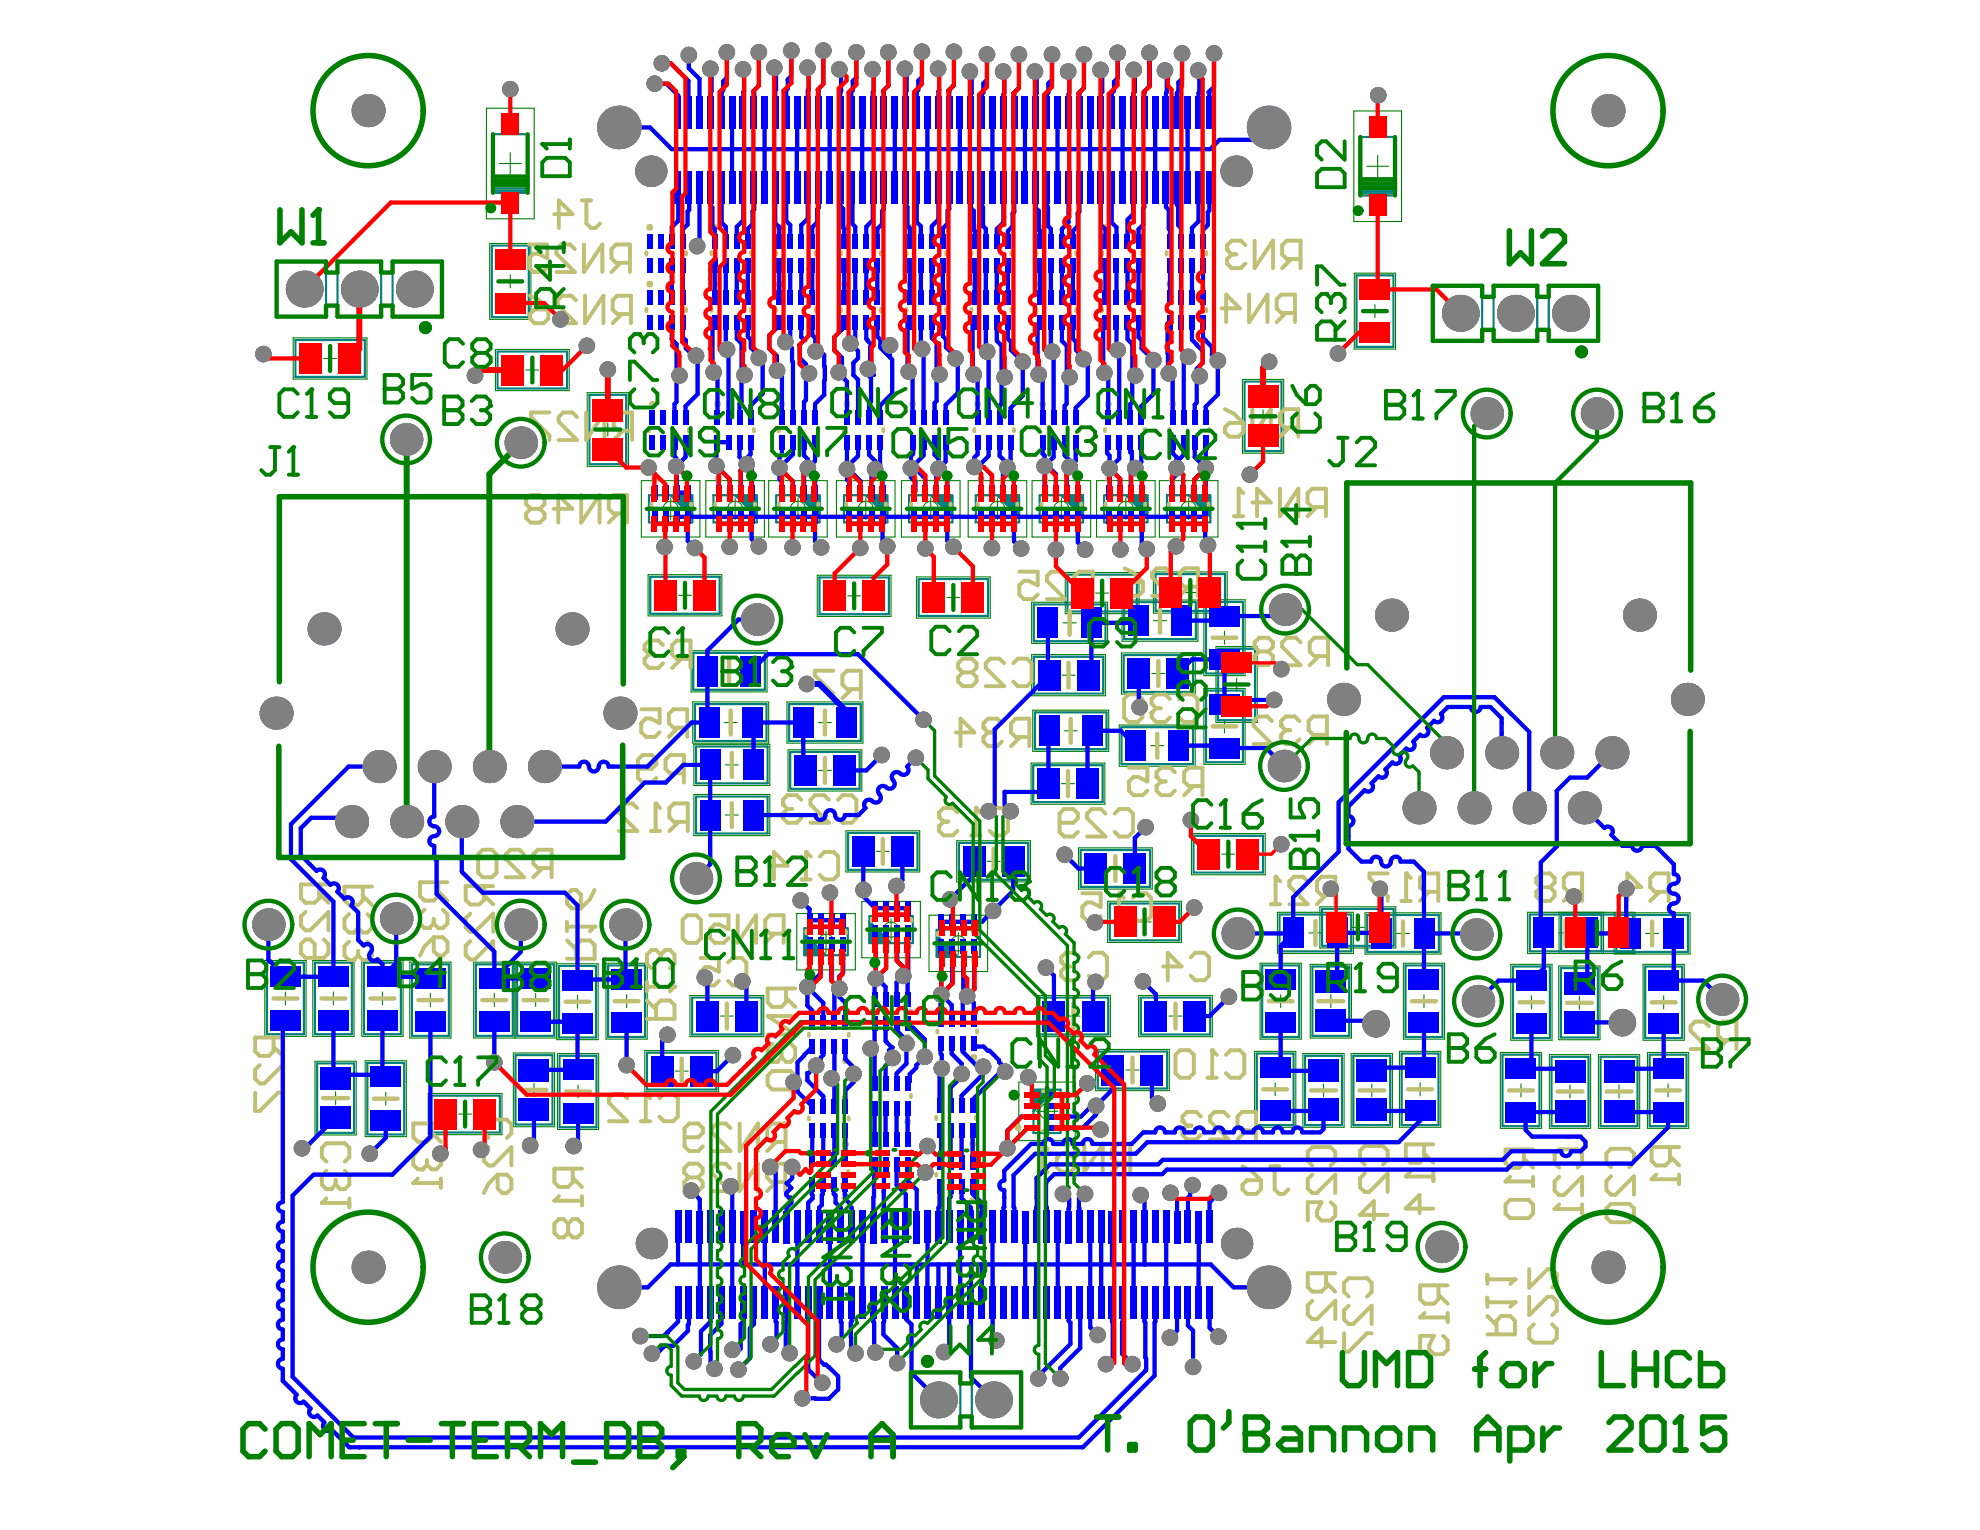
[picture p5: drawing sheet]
<svg xmlns="http://www.w3.org/2000/svg" width="279mm" height="216mm" viewBox="0 0 279 216" stroke-linecap="round" stroke-linejoin="round" font-family="sans-serif">
<g fill="none" stroke="#008000" stroke-width=".15">
<path d="M68.6 15.3h6.8v15.6h-6.8zM191 15.7h6.8v15.6h-6.8zM69.1 34.4h5.8v10.7h-5.8zM70.5 23.1h3M71.1 39.7h1.8M72 21.5v3.1M72 38.8v1.8M191.1 38.5h5.8v10.8h-5.8zM192.9 23.5h3M194.4 21.9v3.1M41.4 47.7h10.4v5.8h-10.4zM45.7 50.6h1.8"/>
<path d="M46.6 49.7v1.8M69.9 49.3h10.4v5.8h-10.4zM74.2 52.2h1.8M75.1 51.3v1.8M82.9 55.4h5.8v10.4h-5.8zM85.8 59.7v1.8M175.3 53.5h5.8v10.4h-5.8zM177.3 58.7h1.9M178.2 57.8v1.9M193.1 43.9h1.8M194 43v1.8M84.9 60.6h1.8"/>
<path d="M90.5 67.8h8.3v8h-8.3zM93.1 71.8h3.1M94.6 70.3v3M99.6 67.8h8.3v8h-8.3zM102.2 71.8h3.1M103.7 70.3v3M108.5 67.8h8.2v8h-8.2zM111.1 71.8h3M112.6 70.3v3M118 67.8h8.3v8h-8.3zM120.6 71.8h3.1M122.2 70.3v3"/>
<path d="M127.2 67.8h8.3v8h-8.3zM129.8 71.8h3.1M131.3 70.3v3M136.6 67.8h8.3v8h-8.3zM139.2 71.8h3.1M140.8 70.3v3M145.6 67.8h8.3v8h-8.3zM148.2 71.8h3.1M149.8 70.3v3M154.7 67.8h8.3v8h-8.3zM157.3 71.8h3.1M158.9 70.3v3"/>
<path d="M163.6 67.8h8.3v8h-8.3zM166.2 71.8h3.1M167.7 70.3v3M91.5 81.1h10.4v5.8h-10.4zM95.7 84h1.9M96.7 83.1v1.8M97.5 91.8h10.7v5.8h-10.7zM97.8 99h10.7v5.9h-10.7zM102 94.7h1.8M102.9 93.8v1.8M111.1 99h10.7v5.9h-10.7zM115.3 81.2h10.4v5.8h-10.4z"/>
<path d="M119.6 84.1h1.9M120.5 83.2v1.8M129.3 81.4h10.4v5.8h-10.4zM133.6 84.3h1.8M134.5 83.4v1.8M145.6 92.4h10.4v5.8h-10.4zM145.6 85h10.7v5.8h-10.7zM149.9 95.3h1.8M150 87.9h1.9M150.3 80.8h10.4v5.8h-10.4zM150.8 94.4v1.8M150.9 87v1.8"/>
<path d="M154.6 83.7h1.8M155.5 82.8v1.8M158.3 92.1h10.4v5.8h-10.4zM158.3 84.7h10.7v5.8h-10.7zM162.5 95h1.9M162.8 80.7h10.4v5.8h-10.4zM162.8 87.6h1.8M163.5 94.1v1.9M163.7 86.7v1.8M167 83.6h1.9M168 82.7v1.8M169.9 84.6h5.8v10.7h-5.8z"/>
<path d="M169.9 97.1h5.8v10.8h-5.8zM171.6 91.2h5.8v10.7h-5.8zM171.9 90h1.8M172.8 89.1v1.8M173.6 96.6h1.8M174.5 95.7v1.8M97.9 105h10.7v5.8h-10.7zM97.9 112.1h10.7v5.8h-10.7zM102.2 102h1.8M102.4 115h1.8M102.4 107.9h1.8M103.1 101v1.9"/>
<path d="M103.3 107v1.9M103.3 114.1v1.8M111.2 105.8h10.4v5.8h-10.4zM115.5 102h1.8M115.5 108.7h1.8M116.4 101v1.9M116.4 107.8v1.8M119.4 117.2h10.4v5.8h-10.4zM124.6 119.2v1.9M135 118.6h10.4v5.8h-10.4zM145.5 107.7h10.4v5.8h-10.4zM145.7 100.2h10.8v5.8h-10.8z"/>
<path d="M149.8 110.6h1.8M150.2 103.1h1.8M150.7 109.7v1.8M151.1 102.2v1.8M152.2 119.6h10.4v5.9h-10.4zM157.9 102.3h10.8v5.8h-10.8zM162.4 105.2h1.8M163.3 104.3v1.8M168.1 117.6h10.4v5.8h-10.4zM171.9 102.5h1.8M172.8 101.6v1.8M173.3 119.6v1.8"/>
<path d="M37.4 135.5h5.8v10.7h-5.8zM40.3 140v1.8M44.1 135.5h5.9v10.7h-5.9zM47 140v1.8M51.1 135.5h5.8v10.7h-5.8zM54 140v1.8M57.8 135.8h5.8v10.7h-5.8zM66.8 135.8h11.7v10.7h-11.7zM72.7 135.8v10.7M78.6 136h5.8v10.7h-5.8zM85.5 135.9h5.8v10.7h-5.8zM112.4 128.9h8.3v8h-8.3z"/>
<path d="M115 132.9h3.1M116.6 131.4v3M121.6 127.2h8.3v8h-8.3zM123.7 120.1h1.8M124.2 131.2h3.1M125.7 129.6v3.1M131.1 129.1h8.3v8h-8.3zM133.7 133.1h3.1M135.2 131.6v3M139.3 121.5h1.8M140.2 120.6v1.9M156.3 127.2h10.4v5.8h-10.4z"/>
<path d="M156.5 122.6h1.8M157.4 121.6v1.9M160.6 130.1h1.8M161.5 129.2v1.8M172.4 120.5h1.9M177.8 135.9h5.8v10.7h-5.8zM180.3 128.7h10.7v5.8h-10.7zM184.7 131.6h1.8M184.9 136.1h5.8v10.4h-5.8zM185.6 130.7v1.9M186.2 128h10.8v5.8h-10.8zM190.7 130.9h1.8"/>
<path d="M191.6 129.9v1.9M192.6 128.8h10.7v5.8h-10.7zM197.1 131.7h1.8M198 130.8v1.8M198 135.9h5.8v10.7h-5.8zM213.2 136.1h5.8v10.7h-5.8zM215.6 128.7h15.1v5.8h-15.1zM220 136.3h5.8v10.4h-5.8zM220 128.7v5.8M220 131.6h1.8M220.9 130.7v1.9M224.4 131.6h1.9"/>
<path d="M225.4 130.7v1.9M226.3 128.7v5.8M227.8 128.8h10.7v5.8h-10.7zM231.9 136.1h5.8v10.7h-5.8zM232.2 131.7h1.9M233.1 130.8v1.8M39.4 140.9h1.8M44.4 149.8h5.9v10.4h-5.9zM46.1 140.9h1.9M46.4 155h1.9M47.4 154v1.9M51.5 149.7h5.8v10.7h-5.8z"/>
<path d="M53 140.9h1.9M53.5 155h1.9M54.4 154.1v1.9M59.8 141.1h1.9M60.4 154.3h10.4v5.8h-10.4zM60.7 140.2v1.8M64.7 157.2h1.8M65.6 156.3v1.8M68.8 141.1h1.9M69.8 140.2v1.8M72.4 148.6h5.9v10.4h-5.9zM74.4 153.8h1.9"/>
<path d="M74.7 141.1h1.8M75.4 152.9v1.8M75.6 140.2v1.8M78.7 148.7h5.8v10.7h-5.8zM80.6 141.4h1.8M80.7 154h1.8M81.5 140.4v1.9M81.6 153.1v1.8M87.5 141.3h1.8M88.4 140.4v1.8M91 148.2h10.4v5.9h-10.4zM95.3 151.1h1.8"/>
<path d="M96.2 150.2v1.9M97.4 140.5h10.4v5.8h-10.4zM101.7 143.4h1.8M102.6 142.5v1.8M143.8 152.7h7.9v8.3h-7.9zM146.2 156.8h3.1M146.3 140.5h10.4v5.8h-10.4zM147.7 155.3v3.1M150.6 143.4h1.8M151.5 142.5v1.8M154.6 148.1h10.4v5.8h-10.4zM158.9 151h1.8"/>
<path d="M159.8 150.1v1.8M160.7 140.5h10.4v5.8h-10.4zM164.9 143.4h1.9M165.9 142.5v1.8M177 148.4h5.9v10.7h-5.9zM179 153.7h1.9M179.8 141.3h1.8M179.9 152.8v1.8M180.7 140.4v1.8M183.9 148.7h5.8v10.4h-5.8zM185.8 153.9h1.9M186.8 152.9v1.9"/>
<path d="M186.9 141.3h1.8M187.8 140.4v1.8M190.7 148.7h5.8v10.4h-5.8zM192.7 153.9h1.8M193.6 152.9v1.9M197.5 148.4h5.8v10.7h-5.8zM199.5 153.7h1.8M200 141.3h1.9M200.4 152.8v1.8M200.9 140.4v1.8M211.7 148.5h5.8v10.7h-5.8zM213.7 153.9h1.8"/>
<path d="M214.6 153v1.8M215.2 141.4h1.8M216.1 140.5v1.9M218.6 148.8h5.9v10.4h-5.9zM220.6 154h1.9M221.5 153.1v1.8M221.9 141.5h1.9M222.9 140.6v1.8M225.6 148.8h5.8v10.4h-5.8zM227.5 154h1.9M228.5 153.1v1.8M232.5 148.5h5.8v10.7h-5.8z"/>
<path d="M233.8 141.4h1.9M234.5 153.9h1.8M234.8 140.5v1.9M235.4 153v1.8"/>
<circle cx="94.6" cy="71.8" r="1.07"/>
<circle cx="103.7" cy="71.8" r="1.07"/>
<circle cx="112.6" cy="71.8" r="1.07"/>
<circle cx="122.2" cy="71.8" r="1.07"/>
<circle cx="131.3" cy="71.8" r="1.07"/>
<circle cx="140.8" cy="71.8" r="1.07"/>
<circle cx="149.8" cy="71.8" r="1.07"/>
<circle cx="158.9" cy="71.8" r="1.07"/>
<circle cx="167.7" cy="71.8" r="1.07"/>
<circle cx="116.6" cy="132.9" r="1.07"/>
<circle cx="125.7" cy="131.2" r="1.07"/>
<circle cx="135.2" cy="133.1" r="1.07"/>
<circle cx="147.7" cy="156.8" r="1.07"/>
</g>
<g fill="none" stroke="#008080" stroke-width=".31">
<path d="M69.6 18.9h4.8v8.3h-4.8zM192 19.3h4.8v8.3h-4.8zM39 36.9h7v7.8h-7zM42 39.8h1.9v2h-1.9zM46 38.5h1.6M47.6 36.9h6.2v7.8h-6.2zM49.7 39.8h2v2h-2zM53.8 38.5h1.6M55.4 36.9h7v7.8h-7zM57.5 39.8h1.9v2h-1.9zM69.4 34.7h5.2v10.1h-5.2zM69.6 26.9h4.8"/>
<path d="M69.6 26.6h4.8M69.6 26.3h4.8M69.6 26h4.8M69.6 25.7h4.8M69.6 25.4h4.8M69.6 25.1h4.8M191.4 38.9h5.2v10.1h-5.2zM192 27.3h4.8M192 27h4.8M192 26.7h4.8M192 26.4h4.8M192 26.1h4.8"/>
<path d="M192 25.8h4.8M192 25.5h4.8M41.7 48h9.8v5.2h-9.8zM46 43.1h1.6M53.8 43.1h1.6M70.2 49.6h9.8v5.2h-9.8zM83.2 55.7h5.2v9.8h-5.2zM175.6 53.9h5.2v9.7h-5.2zM202.2 40.3h7v7.8h-7zM205.1 43.2h1.9v2h-1.9zM209.2 46.5h1.6M209.2 41.9h1.6"/>
<path d="M210.8 40.3h6.1v7.8h-6.1zM212.9 43.2h1.9v2h-1.9zM216.9 46.5h1.6M216.9 41.9h1.6M218.5 40.3h7v7.8h-7zM220.7 43.2h1.9v2h-1.9zM91.6 69.9h6.1v3.8h-6.1zM94.6 69.9l3.1 3M94.9 69.9l2.8 2.7M95.2 69.9l2.5 2.4M95.6 69.9l2.1 2.1M95.9 69.9l1.8 1.8"/>
<path d="M96.2 69.9l1.5 1.5M96.5 69.9l1.2 1.2M96.8 69.9l.9 .9M97.1 69.9l.6 .6M97.4 69.9l.3 .3M100.7 69.9h6.1v3.8h-6.1zM103.7 69.9l3.1 3M104 69.9l2.8 2.7M104.3 69.9l2.5 2.4M104.7 69.9l2.1 2.1M105 69.9l1.8 1.8M105.3 69.9l1.5 1.5"/>
<path d="M105.6 69.9l1.2 1.2M105.9 69.9l.9 .9M106.2 69.9l.6 .6M106.5 69.9l.3 .3M109.5 69.9h6.2v3.8h-6.2zM112.6 69.9l3.1 3M112.9 69.9l2.8 2.7M113.2 69.9l2.5 2.4M113.5 69.9l2.2 2.1M113.8 69.9l1.9 1.8M114.1 69.9l1.6 1.5M114.4 69.9l1.3 1.2"/>
<path d="M114.7 69.9l1 .9M115 69.9l.7 .6M115.4 69.9l.3 .3M119.1 69.9h6.1v3.8h-6.1zM122.2 69.9l3 3M122.5 69.9l2.7 2.7M122.8 69.9l2.4 2.4M123.1 69.9l2.1 2.1M123.4 69.9l1.8 1.8M123.7 69.9l1.5 1.5M124 69.9l1.2 1.2M124.3 69.9l.9 .9"/>
<path d="M124.6 69.9l.6 .6M124.9 69.9l.3 .3M128.3 69.9h6.1v3.8h-6.1zM131.3 69.9l3.1 3M131.6 69.9l2.8 2.7M132 69.9l2.4 2.4M132.3 69.9l2.1 2.1M132.6 69.9l1.8 1.8M132.9 69.9l1.5 1.5M133.2 69.9l1.2 1.2M133.5 69.9l.9 .9M133.8 69.9l.6 .6"/>
<path d="M134.1 69.9l.3 .3M137.7 69.9h6.1v3.8h-6.1zM140.8 69.9l3 3M141.1 69.9l2.7 2.7M141.4 69.9l2.4 2.4M141.7 69.9l2.1 2.1M142 69.9l1.8 1.8M142.3 69.9l1.5 1.5M142.6 69.9l1.2 1.2M142.9 69.9l.9 .9M143.2 69.9l.6 .6M143.5 69.9l.3 .3"/>
<path d="M146.7 69.9h6.1v3.8h-6.1zM149.8 69.9l3 3M150.1 69.9l2.7 2.7M150.4 69.9l2.4 2.4M150.7 69.9l2.1 2.1M151 69.9l1.8 1.8M151.3 69.9l1.5 1.5M151.6 69.9l1.2 1.2M151.9 69.9l.9 .9M152.2 69.9l.6 .6M152.5 69.9l.3 .3M155.8 69.9h6.1v3.8h-6.1z"/>
<path d="M158.9 69.9l3 3M159.2 69.9l2.7 2.7M159.5 69.9l2.4 2.4M159.8 69.9l2.1 2.1M160.1 69.9l1.8 1.8M160.4 69.9l1.5 1.5M160.7 69.9l1.2 1.2M161 69.9l.9 .9M161.3 69.9l.6 .6M161.6 69.9l.3 .3M164.7 69.9h6.1v3.8h-6.1zM167.7 69.9l3.1 3"/>
<path d="M168 69.9l2.8 2.7M168.3 69.9l2.5 2.4M168.7 69.9l2.1 2.1M169 69.9l1.8 1.8M169.3 69.9l1.5 1.5M169.6 69.9l1.2 1.2M169.9 69.9l.9 .9M170.2 69.9l.6 .6M170.5 69.9l.3 .3M91.8 81.4h9.8v5.2h-9.8zM97.8 92.1h10.1v5.2h-10.1zM98.1 99.4h10.1v5.2h-10.1z"/>
<path d="M111.4 99.4h10.1v5.2h-10.1zM115.6 81.5h9.8v5.2h-9.8zM129.6 81.7h9.8v5.2h-9.8zM145.9 92.7h9.8v5.2h-9.8zM145.9 85.3h10.1v5.2h-10.1zM150.6 81.1h9.8v5.2h-9.8zM158.6 92.4h9.8v5.2h-9.8zM158.6 85h10.1v5.2h-10.1zM163.1 81h9.8v5.2h-9.8zM170.2 84.9h5.2v10.1h-5.2zM170.2 97.5h5.2v10h-5.2zM171.9 91.5h5.2v10.1h-5.2z"/>
<path d="M98.2 105.3h10.1v5.2h-10.1zM98.2 112.4h10.1v5.2h-10.1zM111.5 106.1h9.8v5.2h-9.8zM119.7 117.5h9.8v5.2h-9.8zM135.3 118.9h9.8v5.2h-9.8zM145.8 108h9.8v5.2h-9.8zM146 100.5h10.1v5.2h-10.1zM152.5 119.9h9.8v5.3h-9.8zM158.2 102.6h10.2v5.2h-10.2zM168.4 117.9h9.8v5.2h-9.8zM37.7 135.8h5.2v10.1h-5.2zM44.4 135.8h5.2v10.1h-5.2z"/>
<path d="M51.4 135.8h5.2v10.1h-5.2zM58.1 136.1h5.2v10.1h-5.2zM67.2 136.1h5.2v10.1h-5.2zM73 136.1h5.2v10.1h-5.2zM78.9 136.3h5.2v10.1h-5.2zM85.8 136.2h5.2v10.1h-5.2zM113.5 134.5l.3 .3M113.5 131h6.1v3.8h-6.1zM113.5 131.7l3.1 3.1M113.5 132l2.8 2.8M113.5 132.4l2.5 2.4M113.5 132.7l2.1 2.1"/>
<path d="M113.5 133l1.8 1.8M113.5 133.3l1.5 1.5M113.5 133.6l1.2 1.2M113.5 133.9l.9 .9M113.5 134.2l.6 .6M122.7 130l3 3.1M122.7 130.3l2.7 2.8M122.7 130.6l2.4 2.5M122.7 130.9l2.1 2.2M122.7 131.3l1.8 1.8M122.7 131.6l1.5 1.5M122.7 131.9l1.2 1.2"/>
<path d="M122.7 132.2l.9 .9M122.7 132.5l.6 .6M122.7 132.8l.3 .3M122.7 129.3h6.1v3.8h-6.1zM132.2 134.7l.3 .3M132.2 131.2h6.1v3.8h-6.1zM132.2 132l3 3M132.2 132.3l2.7 2.7M132.2 132.6l2.4 2.4M132.2 132.9l2.1 2.1M132.2 133.2l1.8 1.8M132.2 133.5l1.5 1.5"/>
<path d="M132.2 133.8l1.2 1.2M132.2 134.1l.9 .9M132.2 134.4l.6 .6M156.6 127.5h9.8v5.2h-9.8zM178.1 136.2h5.2v10.1h-5.2zM180.6 129h10.1v5.2h-10.1zM185.2 136.4h5.2v9.8h-5.2zM186.6 128.3h10.1v5.2h-10.1zM192.9 129.1h10.1v5.2h-10.1zM198.3 136.2h5.2v10.1h-5.2zM213.5 136.4h5.2v10.1h-5.2zM215.9 129h14.5v5.2h-14.5z"/>
<path d="M220.3 136.6h5.2v9.8h-5.2zM220.3 129v5.2M226 129v5.2M228.1 129.1h10.1v5.2h-10.1zM232.2 136.4h5.2v10.1h-5.2zM44.8 150.1h5.2v9.8h-5.2zM51.8 150h5.2v10.1h-5.2zM60.7 154.6h9.8v5.2h-9.8zM72.7 148.9h5.3v9.8h-5.3zM79 149h5.2v10.1h-5.2zM91.3 148.5h9.8v5.3h-9.8zM97.7 140.8h9.8v5.2h-9.8z"/>
<path d="M145.8 153.8h3.9v6.1h-3.9zM146.1 153.8l-.3 .3M146.4 153.8l-.6 .6M146.6 140.8h9.8v5.2h-9.8zM146.8 153.8l-1 .9M147.1 153.8l-1.3 1.2M147.4 153.8l-1.6 1.5M147.7 153.8l-1.9 1.8M148 153.8l-2.2 2.1M148.3 153.8l-2.5 2.4M148.6 153.8l-2.8 2.7M148.9 153.8l-3.1 3"/>
<path d="M154.9 148.4h9.8v5.2h-9.8zM161 140.8h9.8v5.2h-9.8zM177.3 148.7h5.2v10.1h-5.2zM184.2 149h5.2v9.8h-5.2zM191 149h5.2v9.8h-5.2zM197.8 148.7h5.2v10.1h-5.2zM212 148.8h5.2v10.1h-5.2zM218.9 149.1h5.2v9.8h-5.2zM225.9 149.1h5.2v9.8h-5.2zM232.8 148.8h5.2v10.1h-5.2zM128.5 193.7h7v7.7h-7zM131.5 196.6h1.9v1.9h-1.9z"/>
<path d="M135.5 199.9h1.6M135.5 195.2h1.6M137.1 193.7h7v7.7h-7zM139.2 196.6h2v1.9h-2z"/>
<circle cx="209.8" cy="58.4" r="3.4"/>
<circle cx="225.4" cy="58.4" r="3.4"/>
<circle cx="57.3" cy="62" r="3.4"/>
<circle cx="73.5" cy="62.5" r="3.4"/>
<circle cx="106.8" cy="87.4" r="3.4"/>
<circle cx="181.3" cy="86" r="3.4"/>
<circle cx="181.2" cy="108.1" r="3.4"/>
<circle cx="37.9" cy="130.5" r="3.4"/>
<circle cx="55.9" cy="129.6" r="3.4"/>
<circle cx="73.5" cy="130.5" r="3.4"/>
<circle cx="88.3" cy="130.5" r="3.4"/>
<circle cx="98.2" cy="123.9" r="3.4"/>
<circle cx="174.7" cy="131.7" r="3.4"/>
<circle cx="208.3" cy="131.9" r="3.4"/>
<circle cx="208.6" cy="141.3" r="3.4"/>
<circle cx="243" cy="141" r="3.4"/>
<circle cx="71.2" cy="177.4" r="3.4"/>
<circle cx="203.4" cy="175.9" r="3.4"/>
</g>
<g fill="none" stroke="#008080" stroke-width=".92">
<circle cx="60" cy="46.2" r=".46"/>
<circle cx="223.2" cy="49.7" r=".46"/>
<circle cx="130.9" cy="192.1" r=".46"/>
</g>
<g fill="none" stroke="#000" stroke-width=".31">
<path d="M42.9 39.3v3M50.7 39.3v3M58.5 39.3v3M41.4 40.8h3.1M49.2 40.8h3M56.9 40.8h3.1M204.5 44.2h3.1M206.1 42.7v3M212.3 44.2h3.1M213.8 42.7v3M220.1 44.2h3.1M221.6 42.7v3"/>
<path d="M130.9 197.5h3.1M132.4 196v3.1M138.7 197.5h3M140.2 196v3.1"/>
</g>
<g fill="none" stroke="#c0c073" stroke-width=".61">
<path d="M102.9 93v3.4M150.8 93.5v3.5M150.9 86.2v3.4M163.5 93.3v3.5M163.7 85.9v3.4M171.1 90h3.4M103.1 100.3v3.3M103.3 106.3v3.3M103.3 113.3v3.4M116.4 100.3v3.3M116.4 107v3.5M124.6 118.4v3.5"/>
<path d="M140.2 119.8v3.5M150.7 108.8v3.5M151.1 101.4v3.4M163.3 103.5v3.4M171.1 102.5h3.4M157.4 120.8v3.5M185.6 130v3.3M198 130v3.4M220.9 130v3.3M233.1 130v3.4M38.6 140.9h3.4M45.4 140.9h3.3"/>
<path d="M45.6 155h3.5M52.3 140.9h3.4M52.8 155h3.3M59 141.1h3.4M68.1 141.1h3.3M73.6 153.8h3.5M73.9 141.1h3.4M79.8 141.4h3.4M79.9 154h3.4M86.7 141.3h3.4M96.2 149.4v3.5M102.6 141.6v3.5"/>
<path d="M151.5 141.6v3.5M159.8 149.2v3.6M165.9 141.6v3.5M178.3 153.7h3.3M179 141.3h3.4M185 153.9h3.5M186 141.3h3.6M191.8 153.9h3.5M198.7 153.7h3.4M199.3 141.3h3.3M212.9 153.9h3.4M214.4 141.4h3.4"/>
<path d="M219.8 154h3.5M221.1 141.5h3.5M226.7 154h3.5M233.1 141.4h3.3M233.7 153.9h3.4"/>
</g>
<g fill="none" stroke="#c0c073" stroke-width=".54">
<path d="M91.2 35.6v.3M96.8 35.6v.3M100.4 35.6v.3M106 35.6v.3M109.5 35.6v.3M115.1 35.6v.3M118.7 35.6v.3M124.3 35.6v.3M127.9 35.6v.3M133.5 35.6v.3M137.1 35.6v.3M142.7 35.6v.3"/>
<path d="M146.3 35.6v.3M151.9 35.6v.3M155.5 35.6v.3M161.1 35.6v.3M164.6 35.6v.3M170.2 35.6v.3M91.2 43.6v.3M96.8 43.6v.3M100.4 43.6v.3M106 43.6v.3M109.5 43.6v.3M115.1 43.6v.3"/>
<path d="M118.7 43.6v.3M124.3 43.6v.3M127.9 43.6v.3M133.5 43.6v.3M137.1 43.6v.3M142.7 43.6v.3M146.3 43.6v.3M151.9 43.6v.3M155.5 43.6v.3M161.1 43.6v.3M164.6 43.6v.3M170.2 43.6v.3"/>
<path d="M91.6 60.5v.3M91.9 71.1v.3M97.2 60.5v.3M97.5 71.1v.3M100.8 60.5v.3M100.9 71.1v.3M106.4 60.5v.3M106.5 71.1v.3M109.9 60.5v.3M109.9 71.1v.3M115.5 60.5v.3M115.5 71.1v.3"/>
<path d="M119.1 60.5v.3M119.4 71.1v.3M124.7 60.5v.3M125 71.1v.3M128.3 60.5v.3M128.5 71.1v.3M133.9 60.5v.3M134.1 71.1v.3M137.5 60.5v.3M138 71.1v.3M143.1 60.5v.3M143.5 71.1v.3"/>
<path d="M146.7 60.5v.3M147 71.1v.3M152.3 60.5v.3M152.6 71.1v.3M155.9 60.5v.3M156 71.1v.3M161.5 60.5v.3M161.6 71.1v.3M164.9 71.1v.3M165 60.5v.3M170.5 71.1v.3M170.6 60.5v.3"/>
<path d="M59.9 128.4l-.6 .6v1.3l.6 .7h.7M61.8 124.5v1.9l-.6 .7h-1.3l-.6-.7v-1.9h3.8M61.8 125.8l1.3 1.3M113.8 131.4v.3M119.4 131.4v.3M123 129.7v.3M128.6 129.7v.3M132.4 131.6v.4M138 131.6v.4M114.2 145.9v.3M114.2 157.7v.3M119.8 145.9v.3"/>
<path d="M119.8 157.7v.3M122.9 142.6v.3M122.9 154.5v.3M128.5 142.6v.3M128.5 154.5v.3M132.1 157.6v.3M132.3 145.4v.3M137.7 157.6v.3M137.9 145.4v.3M147.2 159.6h.3M147.2 154h.3M114.1 165.2v.3"/>
<path d="M119.7 165.2v.3M122.9 162.4v.3M128.5 162.4v.3M132.1 165.6v.3M137.7 165.6v.3"/>
</g>
<circle cx="60.6" cy="131" r=".27" fill="#c0c073"/>
<g fill="none" stroke="#c0c073" stroke-width=".54">
<path d="M61.2 130.3l-.6 .7M61.2 129.7v.6M61.2 132.3h1.3l.6 .6v1.3l-.6 .7h-.7l-.6-.7zM61.2 132.3l-1.3 1.3-.6 1.3M62.5 128.4l.6 .6v1.3l-.6 .7h-.7l-.6-.7M66.4 128.9l-.7 .7v1.3l.7 .6h.6l2.6-2.6v2.6M66.4 132.8l-.7 .7v1.2l.7 .7h.6l2.6-2.6v2.6M68.3 125v2l-.6 .6h-1.3l-.7-.6v-2h3.9M68.3 126.3l1.3 1.3M78.2 169.4h3.9M80.8 164.9v1.9l-.6 .7h-1.3l-.7-.7v-1.9h3.9M80.8 166.2l1.3 1.3"/>
<path d="M82.1 168.8v1.3"/>
</g>
<circle cx="78.2" cy="169.4" r=".27" fill="#c0c073"/>
<g fill="none" stroke="#c0c073" stroke-width=".54">
<path d="M78.9 168.8l-.7 .6M80.2 172.7l-.7-.7h-.6l-.7 .7v1.3l.7 .6h.6l.7-.6M80.2 172.7l.6-.7h.7l.6 .7v1.3l-.6 .6h-.7l-.6-.6M80.2 172.7v1.3M226.7 170.5l.6-.6h2.6l.7 .6v1.3l-.7 .7h-2.6l-.6-.7zM227.3 164.7l-.6-.7v-1.2l.6-.7h2.6l.7 .7v1.2l-.7 .7M227.3 166l-.6 .6v1.3l.6 .7h.7l2.6-2.6v2.6M233.1 166.4h3.8M235.6 161.9v1.9l-.6 .7h-1.3l-.6-.7v-1.9h3.8M235.6 163.2l1.3 1.3M236.9 165.8v1.3M189.7 188.1v2.6h.6l2.6-2.6h.7"/>
<path d="M190.3 183l-.6-.7v-1.3l.6-.6h2.6l.7 .6v1.3l-.7 .7M190.3 184.3l-.6 .6v1.3l.6 .6h.7l2.6-2.5v2.5"/>
</g>
<circle cx="233.1" cy="166.4" r=".27" fill="#c0c073"/>
<path d="M90 108.5h2l.6-.7v-.6l-.6-.7h-1.3l-.7 .7v2.6l.7 .6h1.3l.6-.6M90.5 100.1h2.6v1.9l-1.3-.6h-.7l-.6 .6v1.3l.6 .7h1.3l.7-.7M95.2 109.1l-1.3 1.3M95.7 102.7l-1.3 1.3M96.5 109.1h-1.9l-.7-.6v-1.3l.7-.7h1.9v3.9M97 102.7h-2l-.6-.7v-1.3l.6-.6h2v3.9M113.1 112.9l-.7-.7h-1.3l-.6 .7v.6M117 112.9l-.7-.7h-1.3l-.6 .7v.6l2.6 2.6h-2.6M118.3 112.9l.6-.7h1.3l.6 .7v2.6l-.6 .6h-1.3l-.6-.6M233.7 165.8l-.6 .6" fill="none" stroke="#c0c073" stroke-width=".54"/>
<circle cx="110.5" cy="113.5" r=".27" fill="#c0c073"/>
<path d="M174.1 72.8h1.3M174.8 69v3.8M176.7 70.9h2.6l-1.9-1.9v3.8M180.6 69v3.8l2.6-3.8v3.8M185.8 71.6l-1.3 1.2M187.1 71.6h-1.9l-.7-.7v-1.3l.7-.6h1.9v3.8M110.5 113.5l.6 .7M111.1 114.2h.7M111.1 114.2l-.6 .6v.7l.6 .6h1.3l.7-.6" fill="none" stroke="#c0c073" stroke-width=".54"/>
<circle cx="174.8" cy="69" r=".27" fill="#c0c073"/>
<path d="M174.8 69l.6 .6M43.1 128.7l-.6 .6v1.3l.6 .7h.7l2.5-2.6v2.6M45.1 124.8v1.9l-.7 .7h-1.3l-.6-.7v-1.9h3.8M45.1 126.1l1.2 1.3M45.7 132.6l.6 .6v1.3l-.6 .7h-2.6l-.6-.7v-1.3l.6-.6h.7l.6 .6v2M36 154.2v2.6h.7l2.5-2.6h.7M36.7 150.3l-.7 .6v1.3l.7 .7h.6l2.6-2.6v2.6M38.6 146.4v2l-.7 .6h-1.2l-.7-.6v-2h3.9M38.6 147.7l1.3 1.3M90.5 158.2h1.3M91.1 154.3v3.9M93.1 155l.6-.7h1.3l.6 .7v2.6l-.6 .6h-1.3l-.6-.6" fill="none" stroke="#c0c073" stroke-width=".54"/>
<circle cx="91.1" cy="154.3" r=".27" fill="#c0c073"/>
<path d="M80 135.3h3.9v-1.9l-.6-.7h-1.3l-.7 .7v1.9M80 132.7l1.3 1.3M80 130.1v1.3M80 130.8h3.9M88.5 155l-.6-.7h-1.3l-.7 .7v.6l2.6 2.6h-2.6M91.1 154.3l.7 .7" fill="none" stroke="#c0c073" stroke-width=".54"/>
<circle cx="83.9" cy="130.8" r=".27" fill="#c0c073"/>
<path d="M93.5 91l-.6-.6h-1.3l-.6 .6v.7M96.1 93l-1.3 1.3M97.4 93h-1.9l-.7-.7v-1.3l.7-.6h1.9v3.9M80 126.2l.7-.6h.6l.7 .6v2h-1.3l-.7-.7zM83.9 130.8l-.6 .6M83.9 125.6l-.6 1.3-1.3 1.3" fill="none" stroke="#c0c073" stroke-width=".54"/>
<circle cx="91" cy="91.7" r=".27" fill="#c0c073"/>
<g fill="none" stroke="#c0c073" stroke-width=".54">
<path d="M74.6 34.5h2.6v1.9l-1.3-.6h-.6l-.7 .6v1.3l.7 .7h1.3l.6-.7M78.2 30.2h2.6l-1.9-1.9v3.9M81.1 35.1l-.6-.6h-1.3l-.7 .6v.7l2.6 2.6h-2.6M82.1 28.3h1.3M82.4 34.5v3.9l2.6-3.9v3.9M82.7 28.3v3.2l.7 .7h.6l.7-.7M87.6 37.1l-1.3 1.3M88.9 37.1h-2l-.6-.7v-1.3l.6-.6h2v3.9M74.8 44.3l.6-.6h2v1.3l-.7 .6h-1.3l-.6-.6zM74.8 41.7l1.3 .7 1.3 1.3M77.5 58.2h-2.6v.7l2.6 2.5v.7M81.3 42.4l-.7-.7h-1.3l-.6 .7v.6l2.6 2.6h-2.6"/>
<path d="M81.4 58.9l-.6-.7h-1.3l-.7 .7v.6l2.6 2.6h-2.6M82.6 41.7v3.9l2.6-3.9v3.9M82.7 58.2v3.9l2.6-3.9v3.9M87.7 44.3l-1.3 1.3M89 44.3h-1.9l-.7-.6v-1.3l.7-.7h1.9v3.9M87.9 60.8l-1.3 1.3M89.2 60.8h-1.9l-.7-.7v-1.2l.7-.7h1.9v3.9M91 91.7l.6 .6M91.6 92.3h.7M91.6 92.3l-.6 .7v.6l.6 .7h1.3l.6-.7M113.1 124.1h1.3M113.7 120.2v3.9"/>
<path d="M115.7 120.9l.6-.7h1.3l.7 .7v2.6l-.7 .6h-1.3l-.6-.6"/>
</g>
<circle cx="113.7" cy="120.2" r=".27" fill="#c0c073"/>
<g fill="none" stroke="#c0c073" stroke-width=".54">
<path d="M117.6 94.7h-2.6v.6l2.6 2.6v.6M120.2 97.2l-1.3 1.3M121.5 97.2h-2l-.6-.6v-1.3l.6-.6h2v3.8M135.9 94.9l-.7-.7v-.6l.7-.7h1.2l.7 .7v.6l-.7 .7M135.9 94.9l-.7 .6v.7l.7 .6h1.2l.7-.6v-.7l-.7-.6M135.9 94.9h1.2M141.7 93.6l-.7-.7h-1.3l-.6 .7v.6l2.6 2.6h-2.6M143 93.6l.6-.7h1.3l.7 .7v2.6l-.7 .6h-1.3l-.6-.6M141.4 102.1l-.7-.7h-1.3l-.6 .7v.6M144 104l-1.3 1.3M145.3 104h-2l-.6-.6v-1.3l.6-.7h2v3.9M108.6 122.2h2.6l-2-2v3.9"/>
<path d="M113.7 120.2l.7 .7"/>
</g>
<circle cx="138.8" cy="102.7" r=".27" fill="#c0c073"/>
<path d="M134.9 103.4h2.6l-2-2v3.9M138.8 102.7l.6 .7M139.4 103.4h.7M139.4 103.4l-.6 .6v.6l.6 .7h1.3l.7-.7M157.3 129.9h1.3M157.9 126v3.9M159.9 126.7l.6-.7h1.3l.6 .7v2.6l-.6 .6h-1.3l-.6-.6" fill="none" stroke="#c0c073" stroke-width=".54"/>
<circle cx="157.9" cy="126" r=".27" fill="#c0c073"/>
<path d="M152.3 135.1l-.6-.7h-1.3l-.7 .7v.6M152.7 126h2.6v2l-1.3-.7h-.6l-.7 .7v1.3l.7 .6h1.3l.6-.6M153.6 135.1l.7-.7h1.3l.6 .7v2.6l-.6 .6h-1.3l-.7-.6M157.9 126l.7 .7M164.1 136.4h2.6l-1.9-2v3.9M168 135.1l.7-.7h1.3l.6 .7v2.6l-.6 .6h-1.3l-.7-.6" fill="none" stroke="#c0c073" stroke-width=".54"/>
<circle cx="149.7" cy="135.7" r=".27" fill="#c0c073"/>
<path d="M166.4 98.6l.6-.6h1.3l.7 .6v2.6l-.7 .7h-1.3l-.6-.7M162.5 100.6v.6l.6 .7h1.3l.7-.7M149.7 135.7l.7 .7M150.4 136.4h.6M150.4 136.4l-.7 .6v.7l.7 .6h1.3l.6-.6" fill="none" stroke="#c0c073" stroke-width=".54"/>
<circle cx="162.5" cy="100.6" r=".27" fill="#c0c073"/>
<path d="M158.6 98.6l.7-.6h1.3l.6 .6v2.6l-.6 .7h-1.3l-.7-.7zM163.1 99.9l-.6 .7M163.1 99.9h.7M165.1 98.6l-.7-.6h-1.3l-.6 .6v.7l.6 .6M165.8 109l-.7-.7h-1.3l-.6 .7v.6M168.4 110.9l-1.3 1.3M169.7 110.9h-2l-.6-.6v-1.3l.6-.7h2v3.9" fill="none" stroke="#c0c073" stroke-width=".54"/>
<circle cx="163.2" cy="109.6" r=".27" fill="#c0c073"/>
<g fill="none" stroke="#c0c073" stroke-width=".54">
<path d="M158.7 82.8l.6-.7h2v1.3l-.7 .7h-1.3l-.6-.7zM158.7 80.2l1.3 .6 1.3 1.3M165.2 80.8l-.7-.6h-1.3l-.6 .6v.7l2.6 2.6h-2.6M167.8 82.8l-1.3 1.3M169.1 82.8h-2l-.6-.7v-1.3l.6-.6h2v3.9M159.3 108.3h2.6v2l-1.3-.7h-.6l-.7 .7v1.3l.7 .6h1.3l.6-.6M163.2 109.6l.6 .7M163.8 110.3h.7M163.8 110.3l-.6 .6v.7l.6 .6h1.3l.7-.6M179.3 127.6h1.3M180 123.7v3.9M184.5 124.4l-.6-.7h-1.3l-.7 .7v.6l2.6 2.6h-2.6"/>
<path d="M187.1 126.3l-1.3 1.3M188.4 126.3h-1.9l-.7-.6v-1.3l.7-.7h1.9v3.9M175.3 167.2l.7-.7h1.9v1.3l-.6 .7h-1.3l-.7-.7zM175.3 164.6l1.3 .6 1.3 1.3M179.2 164.6h1.3M179.9 164.6v3.2l.6 .7h.7l.6-.7"/>
</g>
<circle cx="180" cy="123.7" r=".27" fill="#c0c073"/>
<path d="M177.7 91.9l-.7-.6v-.7l.7-.6h1.3l.6 .6v.7l-.6 .6M177.7 91.9l-.7 .7v.6l.7 .7h1.3l.6-.7v-.6l-.6-.7M177.7 91.9h1.3M183.5 90.6l-.6-.6h-1.3l-.7 .6v.7l2.6 2.6h-2.6M186.1 92.6l-1.3 1.3M187.4 92.6h-1.9l-.7-.7v-1.3l.7-.6h1.9v3.9M183.4 101.7l-.7-.6h-1.3l-.6 .6v.7M186 103.7l-1.3 1.3M187.3 103.7h-2l-.6-.7v-1.3l.6-.6h2v3.9M180 123.7l.6 .7" fill="none" stroke="#c0c073" stroke-width=".54"/>
<circle cx="180.8" cy="102.4" r=".27" fill="#c0c073"/>
<path d="M179.5 101.7l-.7-.6h-1.3l-.6 .6v.7l2.6 2.6h-2.6M180.8 102.4l.6 .6M181.4 103h.7M181.4 103l-.6 .7v.6l.6 .7h1.3l.7-.7M209.9 188.3h3.9v-1.9l-.7-.7h-1.3l-.6 .7v1.9M209.9 185.7l1.3 1.3M209.9 183.1v1.3M209.9 183.8h3.9" fill="none" stroke="#c0c073" stroke-width=".54"/>
<circle cx="213.8" cy="183.8" r=".27" fill="#c0c073"/>
<path d="M209.9 179.9v1.3M209.9 180.5h3.9M213.8 183.8l-.7 .6" fill="none" stroke="#c0c073" stroke-width=".54"/>
<circle cx="213.8" cy="180.5" r=".27" fill="#c0c073"/>
<g fill="none" stroke="#c0c073" stroke-width=".54">
<path d="M229 125.2h2.6l-2-1.9v3.8M234.2 125.8l-1.3 1.3M235.5 125.8h-2l-.6-.6v-1.3l.6-.6h2v3.8M60.9 158.5v2l-.6 .6h-1.3l-.7-.6v-2h3.9M60.9 159.8l1.3 1.3M241.1 144.8l-.6-.6h-1.3l-.6 .6v.7l2.5 2.5h-2.5M243.7 146.7l-1.3 1.3M245 146.7h-1.9l-.7-.6v-1.3l.7-.6h1.9v3.8M59 162.4l-.7 .7v1.3l.7 .6h.6M68.9 160.6l-.6-.7v-1.3l.6-.6h2.6l.7 .6v1.3l-.7 .7M68.9 161.9l-.6 .6v1.3l.6 .7h.7l2.6-2.6v2.6M70.2 165.8h1.3l.7 .6v1.3l-.7 .6h-.6l-.7-.6z"/>
<path d="M70.2 165.8l-1.3 1.3-.6 1.2M213.8 180.5l-.7 .7"/>
</g>
<circle cx="59.6" cy="165" r=".27" fill="#c0c073"/>
<path d="M58.3 166.9h3.9M60.3 164.4l-.7 .6M60.3 163.7v.7M61.6 162.4l.6 .7v1.3l-.6 .6h-.7l-.6-.6M62.2 166.3v1.3" fill="none" stroke="#c0c073" stroke-width=".54"/>
<circle cx="58.3" cy="166.9" r=".27" fill="#c0c073"/>
<path d="M91.3 138.6v1.3M91.3 139.2h3.9M91.3 143.8h3.9v-2l-.7-.6h-1.3l-.6 .6v2M91.3 141.2l1.3 1.3M59 166.3l-.7 .6" fill="none" stroke="#c0c073" stroke-width=".54"/>
<circle cx="95.2" cy="139.2" r=".27" fill="#c0c073"/>
<path d="M93.9 134.1h.6l.7 .6v1.3l-.7 .6M95.2 139.2l-.7 .7" fill="none" stroke="#c0c073" stroke-width=".54"/>
<circle cx="93.9" cy="134.1" r=".27" fill="#c0c073"/>
<path d="M91.9 117.3h1.3M92.5 113.4v3.9M95.8 116l-1.3 1.3M97 116h-1.9l-.6-.7v-1.3l.6-.6h1.9v3.9M93.2 134.7v.6M93.2 134.7l-.6-.6h-.7l-.6 .6v1.3l.6 .6M93.9 134.1l-.7 .6" fill="none" stroke="#c0c073" stroke-width=".54"/>
<circle cx="92.5" cy="113.4" r=".27" fill="#c0c073"/>
<path d="M89.9 114l-.6-.6h-1.3l-.7 .6v.7l2.6 2.6h-2.6M92.5 113.4l.7 .6M110.9 139.5v1.9l-.6 .7h-1.3l-.7-.7v-1.9h3.9M109 147.3l-.7 .6v1.3l.7 .7h.6M110.9 140.8l1.3 1.3M112.2 143.4h-3.9l3.9 2.6h-3.9" fill="none" stroke="#c0c073" stroke-width=".54"/>
<circle cx="109.6" cy="149.9" r=".27" fill="#c0c073"/>
<path d="M137 117.9h1.3M137.7 114v3.9M139.6 114.7l.7-.7h1.3l.6 .7v2.5l-.6 .7h-1.3l-.7-.7M108.3 151.8l.7-.7h2.6l.6 .7v1.3l-.6 .6h-2.6l-.7-.6zM110.3 149.2l-.7 .7M110.3 148.6v.6M111.6 147.3l.6 .6v1.3l-.6 .7h-.7l-.6-.7" fill="none" stroke="#c0c073" stroke-width=".54"/>
<circle cx="137.7" cy="114" r=".27" fill="#c0c073"/>
<path d="M135.1 114.7l-.6-.7h-1.3l-.7 .7v.6M137.7 114l.6 .7" fill="none" stroke="#c0c073" stroke-width=".54"/>
<circle cx="132.5" cy="115.3" r=".27" fill="#c0c073"/>
<g fill="none" stroke="#c0c073" stroke-width=".54">
<path d="M132.5 115.3l.7 .6M133.2 115.9h.6M133.2 115.9l-.7 .7v.6l.7 .7h1.3l.6-.7M149.5 116.1h2l.6-.6v-.7l-.6-.6h-1.3l-.7 .6v2.6l.7 .6h1.3l.6-.6M156 114.8l-.7-.6h-1.3l-.6 .6v.7l2.6 2.5h-2.6M157.3 114.8l.6-.6h1.3l.7 .6v2.6l-.7 .6h-1.3l-.6-.6M185.2 164.5l-.7-.7v-1.3l.7-.6h2.6l.6 .6v1.3l-.6 .7M185.2 165.8l-.7 .6v1.3l.7 .6h.6l2.6-2.5v2.5M187.1 179.7v1.9l-.6 .7h-1.3l-.7-.7v-1.9h3.9M187.8 169.6l.6 .7v1.3l-.6 .6h-1.3l-.7-.6v-.7l.7-1.3h-2v2.6M192.6 164.3l-.7-.6v-1.3l.7-.7h2.6l.6 .7v1.3l-.6 .6M192.6 165.6l-.7 .7v1.2l.7 .7h.6l2.6-2.6v2.6"/>
<path d="M195.8 171.4h-3.9l2-1.9v2.6M212.4 166.7h3.9M215 162.2v1.9l-.6 .7h-1.3l-.7-.7v-1.9h3.9M215 163.5l1.3 1.3M215.8 179.1v2.6l2.6-2.6h.6l.7 .7v1.2l-.7 .7M216.3 166.1v1.3M185.2 183.6l-.7 .6v1.3l.7 .6h.6l2.6-2.5v2.5M187.1 181l1.3 1.3M188.4 189.4h-3.9l2-2v2.6M215.8 183v2.6l2.6-2.6h.6l.7 .6v1.3l-.7 .7M216.4 186.9l-.6 .6v1.3l.6 .7h2.6l.7-.7v-1.3l-.7-.6"/>
</g>
<circle cx="212.4" cy="166.7" r=".27" fill="#c0c073"/>
<path d="M212.4 170l.7-.7h2.6l.6 .7v1.2l-.6 .7h-2.6l-.7-.7zM213.1 166.1l-.7 .6M200.4 185.9h3.9M203 181.4v1.9l-.7 .7h-1.3l-.6-.7v-1.9h3.9M203 182.7l1.3 1.3M204.3 185.3v1.3" fill="none" stroke="#c0c073" stroke-width=".54"/>
<circle cx="200.4" cy="185.9" r=".27" fill="#c0c073"/>
<path d="M146.5 165.4h1.3M147.2 161.5v3.9M149.1 161.5h2.6v1.9l-1.3-.6h-.6l-.7 .6v1.3l.7 .7h1.3l.6-.7M153 161.5v3.9l2.6-3.9v3.9M158.2 164.1l-1.3 1.3M159.5 164.1h-2l-.6-.7v-1.3l.6-.6h2v3.9M201 185.3l-.6 .6M203.6 188.5l.7 .7v1.2l-.7 .7h-1.3l-.6-.7v-.6l.6-1.3h-1.9v2.6" fill="none" stroke="#c0c073" stroke-width=".54"/>
<circle cx="147.2" cy="161.5" r=".27" fill="#c0c073"/>
<path d="M143.8 80.7h2.6v1.9l-1.3-.6h-.6l-.7 .6v1.3l.7 .6h1.3l.6-.6M150.3 81.3l-.6-.6h-1.3l-.7 .6v.7l2.6 2.5h-2.6M152.9 83.3l-1.3 1.2M154.2 83.3h-1.9l-.7-.7v-1.3l.7-.6h1.9v3.8M49.3 129l-.7 .6v1.3l.7 .7h.6M51.2 125.1v2l-.7 .6h-1.2l-.7-.6v-2h3.9M51.2 126.4l1.3 1.3M67.5 120.6l.6-.7h1.3l.7 .7v2.5l-.7 .7h-1.3l-.6-.7zM74 120.6l-.7-.7h-1.3l-.6 .7v.6l2.6 2.6h-2.6M76.5 122.5l-1.3 1.3M77.8 122.5h-1.9l-.7-.6v-1.3l.7-.7h1.9v3.9M147.2 161.5l.6 .6" fill="none" stroke="#c0c073" stroke-width=".54"/>
<circle cx="49.9" cy="131.6" r=".27" fill="#c0c073"/>
<path d="M49.3 132.9l-.7 .6v1.3l.7 .7h.6M50.5 130.9l-.6 .7M50.5 130.3v.6M51.8 129l.7 .6v1.3l-.7 .7h-.6l-.7-.7" fill="none" stroke="#c0c073" stroke-width=".54"/>
<circle cx="49.9" cy="135.5" r=".27" fill="#c0c073"/>
<g fill="none" stroke="#c0c073" stroke-width=".54">
<path d="M74.9 71.8l-.7-.6v-.7l.7-.6h1.3l.6 .6v.7l-.6 .6M74.9 71.8h1.3M74.9 71.8l-.7 .6v.7l.7 .6h1.3l.6-.6v-.7l-.6-.6M78.1 71.8h2.6l-1.9-1.9v3.8M82 69.9v3.8l2.6-3.8v3.8M87.2 72.4l-1.3 1.3M88.5 72.4h-1.9l-.7-.6v-1.3l.7-.6h1.9v3.8M50.5 134.8l-.6 .7M50.5 134.2v.6M51.8 132.9l.7 .6v1.3l-.7 .7h-.6l-.7-.7M170.4 152.1h1.3M171.1 148.2v3.9"/>
<path d="M173 148.8l.6-.6h1.3l.7 .6v2.6l-.7 .7h-1.3l-.6-.7"/>
</g>
<circle cx="171.1" cy="148.2" r=".27" fill="#c0c073"/>
<path d="M165.9 148.8l.6-.6h1.3l.7 .6v2.6l-.7 .7h-1.3l-.6-.7zM169.4 157.5l-.6-.6h-1.3l-.6 .6v.7M171.1 148.2l.6 .6M173.3 157.5l-.6-.6h-1.3l-.7 .6v.7l2.6 2.6h-2.6M175.9 159.5l-1.3 1.3M177.2 159.5h-1.9l-.7-.7v-1.3l.7-.6h1.9v3.9" fill="none" stroke="#c0c073" stroke-width=".54"/>
<circle cx="166.9" cy="158.2" r=".27" fill="#c0c073"/>
<path d="M197.8 127.1h1.3M198.4 123.3v3.8M201.7 125.8l-1.3 1.3M203 125.8h-2l-.6-.6v-1.3l.6-.6h2v3.8M166.9 158.2l.6 .6M167.5 158.8h.7M167.5 158.8l-.6 .7v.6l.6 .7h1.3l.6-.7" fill="none" stroke="#c0c073" stroke-width=".54"/>
<circle cx="198.4" cy="123.3" r=".27" fill="#c0c073"/>
<g fill="none" stroke="#c0c073" stroke-width=".54">
<path d="M175.7 34.6l-.6-.6h-1.3l-.6 .6v.7M177 34v3.8l2.6-3.8v3.8M182.2 36.5l-1.3 1.3M183.5 36.5h-1.9l-.7-.6v-1.3l.7-.6h1.9v3.8M172.4 43.5h2.6l-2-1.9v3.9M172.8 57.7l1.3 .7 1.3 1.3M176.3 41.6v3.9l2.6-3.9v3.9M176.7 57.7v3.9l2.6-3.9v3.9M181.4 44.2l-1.2 1.3M182.7 44.2h-1.9l-.6-.7v-1.3l.6-.6h1.9v3.9M172.8 60.3l.7-.6h1.9v1.3l-.6 .6h-1.3l-.7-.6zM181.9 60.3l-1.3 1.3"/>
<path d="M183.2 60.3h-1.9l-.7-.6v-1.3l.7-.7h1.9v3.9M195.8 123.3h-2.6v.6l2.6 2.6v.6M198.4 123.3l.7 .6"/>
</g>
<circle cx="173.2" cy="35.3" r=".27" fill="#c0c073"/>
<path d="M173.2 35.3l.6 .6M173.8 35.9h.7M173.8 35.9l-.6 .6v.7l.6 .6h1.3l.6-.6M98.8 135.2h2.6v1.9l-1.3-.6h-.6l-.7 .6v1.3l.7 .7h1.3l.6-.7M102.7 135.8l.7-.6h1.3l.6 .6v2.6l-.6 .7h-1.3l-.7-.7M217.4 125.2l-.6-.7v-.6l.6-.6h1.3l.7 .6v.6l-.7 .7M217.4 125.2l-.6 .6v.7l.6 .6h1.3l.7-.6v-.7l-.7-.6M217.4 125.2h1.3M222 125.8l-1.3 1.3M223.3 125.8h-2l-.6-.6v-1.3l.6-.6h2v3.8M46.1 163.9l-.7-.6v-1.3l.7-.7h2.6l.6 .7v1.3l-.6 .6M46.1 165.2l-.7 .7v1.3l.7 .6h.6" fill="none" stroke="#c0c073" stroke-width=".54"/>
<circle cx="46.7" cy="167.8" r=".27" fill="#c0c073"/>
<path d="M45.4 169.7h3.9M47.4 167.2l-.7 .6M47.4 166.5v.7M48.7 165.2l.6 .7v1.3l-.6 .6h-.7l-.6-.6M49.3 169.1v1.3" fill="none" stroke="#c0c073" stroke-width=".54"/>
<circle cx="45.4" cy="169.7" r=".27" fill="#c0c073"/>
<path d="M46.1 169.1l-.7 .6M198.4 166h3.9M201 161.5v1.9l-.7 .7h-1.3l-.6-.7v-1.9h3.9M201 162.8l1.3 1.3M202.3 165.4v1.3" fill="none" stroke="#c0c073" stroke-width=".54"/>
<circle cx="198.4" cy="166" r=".27" fill="#c0c073"/>
<path d="M199 165.4l-.6 .6M202.3 170.5h-3.9l1.9-1.9v2.6M219.4 170.6h3.9M220 164.8l-.6-.7v-1.3l.6-.6h2.6l.7 .6v1.3l-.7 .7M220 166.1l-.6 .6v1.3l.6 .7h.7l2.6-2.6v2.6M223.3 170v1.2" fill="none" stroke="#c0c073" stroke-width=".54"/>
<circle cx="219.4" cy="170.6" r=".27" fill="#c0c073"/>
<g fill="none" stroke="#c0c073" stroke-width=".54">
<path d="M96.3 129.8l.7-.6h1.3l.6 .6v2.6l-.6 .6h-1.3l-.7-.6zM100.2 129.2h2.6v1.9l-1.3-.6h-.6l-.7 .6v1.3l.7 .6h1.3l.6-.6M104.1 129.2v3.8l2.6-3.8v3.8M109.3 131.7l-1.3 1.3M110.6 131.7h-2l-.6-.6v-1.3l.6-.6h2v3.8M103.1 159.2l-.7-.7h-1.3l-.6 .7v.6l2.6 2.6h-2.6M104.4 158.5v3.9l2.6-3.9v3.9M96.6 160.5h1.9l.7-.7v-.6l-.7-.7h-1.3l-.6 .7v2.6l.6 .6h1.3l.7-.6M97.2 166.1l-.6-.6v-.6l.6-.7h1.3l.7 .7v.6l-.7 .6M97.2 166.1l-.6 .7v.6l.6 .7h1.3l.7-.7v-.6l-.7-.7M97.2 166.1h1.3M103 164.9l-.6-.7h-1.3l-.7 .7v.6l2.6 2.6h-2.6"/>
<path d="M104.3 164.2v3.9l2.6-3.9v3.9M109.5 166.8l-1.3 1.3M109.6 161.1l-1.3 1.3M110.8 166.8h-1.9l-.7-.7v-1.2l.7-.7h1.9v3.9M110.8 161.1h-1.9l-.6-.6v-1.3l.6-.7h1.9v3.9M220 170l-.6 .6"/>
</g>
<g fill="none" stroke="#c0c073" stroke-width=".78">
<circle cx="91.7" cy="32.1" r=".08"/>
<circle cx="100.9" cy="32.1" r=".08"/>
<circle cx="110" cy="32.1" r=".08"/>
<circle cx="119.1" cy="32.1" r=".08"/>
<circle cx="128.4" cy="32.1" r=".08"/>
<circle cx="137.6" cy="32.1" r=".08"/>
<circle cx="146.7" cy="32.1" r=".08"/>
<circle cx="156" cy="32.1" r=".08"/>
<circle cx="165.1" cy="32.1" r=".08"/>
<circle cx="91.7" cy="40.1" r=".08"/>
<circle cx="92.1" cy="57" r=".08"/>
<circle cx="100.9" cy="40.1" r=".08"/>
<circle cx="101.2" cy="57" r=".08"/>
<circle cx="110" cy="40.1" r=".08"/>
<circle cx="110.3" cy="57" r=".08"/>
<circle cx="119.1" cy="40.1" r=".08"/>
<circle cx="119.5" cy="57" r=".08"/>
<circle cx="128.4" cy="40.1" r=".08"/>
<circle cx="128.8" cy="57" r=".08"/>
<circle cx="137.6" cy="40.1" r=".08"/>
<circle cx="138" cy="57" r=".08"/>
<circle cx="146.7" cy="40.1" r=".08"/>
<circle cx="147.1" cy="57" r=".08"/>
<circle cx="156" cy="40.1" r=".08"/>
<circle cx="156.4" cy="57" r=".08"/>
<circle cx="165.1" cy="40.1" r=".08"/>
<circle cx="165.5" cy="57" r=".08"/>
<circle cx="92.4" cy="67.6" r=".08"/>
<circle cx="101.4" cy="67.6" r=".08"/>
<circle cx="110.3" cy="67.6" r=".08"/>
<circle cx="119.9" cy="67.6" r=".08"/>
<circle cx="129" cy="67.6" r=".08"/>
<circle cx="138.4" cy="67.6" r=".08"/>
<circle cx="147.4" cy="67.6" r=".08"/>
<circle cx="156.5" cy="67.6" r=".08"/>
<circle cx="165.4" cy="67.6" r=".08"/>
<circle cx="118.9" cy="135.2" r=".08"/>
<circle cx="128.2" cy="133.5" r=".08"/>
<circle cx="137.5" cy="135.5" r=".08"/>
<circle cx="119.3" cy="149.7" r=".08"/>
<circle cx="128.1" cy="146.4" r=".08"/>
<circle cx="128.1" cy="158.3" r=".08"/>
<circle cx="137.4" cy="149.2" r=".08"/>
<circle cx="143.7" cy="159.1" r=".08"/>
<circle cx="119.2" cy="169" r=".08"/>
<circle cx="119.3" cy="161.5" r=".08"/>
<circle cx="128.1" cy="166.2" r=".08"/>
<circle cx="137.3" cy="169.4" r=".08"/>
<circle cx="137.3" cy="161.4" r=".08"/>
</g>
<g fill="none" stroke="#00f" stroke-width=".61">
<path d="M43.9 115.4l-1.5 1.5M47.9 115.4l.5 .5h1.2M61.3 119.4v1.7l.3 .3M61.3 114.8v.4M85.9 108.2h.6M37.9 130.5v4.9M42.4 120.7l2.3 2.2M46.2 137.8l.8-.8v.8M47.6 125.8l1 1M49.6 127.8l.9 1M50.5 132.7l.8 .7M60.5 137.8l.2 .3"/>
<path d="M73.5 130.5v3.8M79.7 126l1.8 1.8M81.6 138.2l-.1 .1M88.3 138.1l.1 .1M40.3 144l-.4 .3M47 151.3l.4 .4M54 151.5l.4 .5M54.4 158.1v2.5M75.4 151h.1M81.3 144.2l.2 .2M81.5 150.9l.1 .1M39.9 168.2v1.4"/>
<path d="M39.9 171v1.4M39.9 173.8v1.4M39.9 176.5v1.4M42.6 162h.4M39.9 193.1v1.8l2 1.9M39.9 182.1v1.4M39.9 187.6v1.4M94.1 188l-.4 .5M46.8 201.7l1.9 2"/>
</g>
<circle cx="94.1" cy="188" r=".3" fill="#00f"/>
<g fill="none" stroke="#00f" stroke-width=".61">
<path d="M93.4 8.9h1.3M97.1 11.4h.1M97.2 7.8v1.8l1.5 1.5M100.1 9.7h.1M100.1 9.7l-.1 .1M100.1 9.7l.1-.1 .2 .3M100.4 12.9l-.1 .1v2.7M102.6 7.4v3.6M104.8 9.8l.2 .1M105 12.9l-.1 .1v2.7M107.1 12.1l-.8 .8 .1 .1v2.7M94.8 32.1v1.7"/>
<path d="M94.8 37.2v4.6M96.3 37.2v4.6M97 31.7l-.7 .7v1.4M97.2 26.4v3.2l-.2 .3M98.7 34.3l-.4 .4h.1M100.3 26.3v2.8l.2 .2M100.5 32l.4 .3v1.4M100.9 37.1v4.6M102.4 32v1.7M102.4 37.1v4.6M104 37.1v4.6M104.9 31.1l-.9 .9v1.7"/>
<path d="M104.9 26.3v.2M105.5 37.1v4.6M106.2 31.6l-.7 .7v1.4M106.4 26.3v3.3l-.2 .2M94.8 45.2v2.7M95.2 57v1.7M96.3 45.2v2.4l.5 .4M98 50.4l.4 .4M98.4 55.6l-1.7 1.7v1.4M100.5 52.4l.7 .7M100.9 45.1l-.4 .4M102.4 45.1v.4"/>
<path d="M104 45.1v2.7l.6 .7M104.6 56.7l-.2 .2v1.8M104.6 52.5l.5 .4-.5 .4M105.5 45.1v2.4l.5 .4M105.9 57.2v1.5M107.2 50.4l.4 .3M109.6 50.3v1.8l.7 .7M111.8 50.9l.1 .2M112.8 50.5l.9 .9v.9M113.1 47.6l.4 .4M113.7 56.4l-.2 .3v1.7M95.2 62.4v2"/>
<path d="M96.7 62.4v2.1M97 76.3l1.1 1M97 72.9h4.4M101.2 62.4l-.1 .2v3.1l.3 .4M103 72.9h3.1M104.4 62.4v2.1l1.7 1.7M105.9 62.4v1.7l-.5 .6v.8l-.9 .9M106.1 76.1l1 1M110.3 72.9h3.2M110.3 62.4v1.8l-.3 .3v1.5l1.9-1.9v-1.7M110.3 68v1.5M113.5 62.4v1.9"/>
<path d="M104.2 87.4h2.6M91 110.4h2.9M96.4 107.9h3.8M99.8 101.7l.3 .3h-2.5M106.2 102l.1 .1M113.3 108.4l.4 .3M99.5 137.9l.3 .4M104.7 138.5l.6 .6M94.2 146l-.8 .8M98.9 151.1h2.3M112.5 152.7v1.3M113.5 148.9l-1 1v2.3"/>
<path d="M97.5 168l1.2 1.2M100.3 178.4h-1.6M104.9 178.3l-.2 .1h-1.4M108.7 164.7l.8 .8M111.7 167.6l-.7 .7v.3l.4 .4h.3v.7l-.7 .7M111.8 164.7v1.6M90.4 188.5h3.3M95 189.9h-1.2l-1.1 1.1h-.7M97.2 186.8l-.1 .2v.8M100.2 188.4l.1 2.4M100.3 192.6l.5 .6M100.3 186.5l-1.4 1.4v3.2"/>
<path d="M104.9 186.5l-.4 .4v3.4l-.8 .8h-.1M106.4 186.8l-.6 .6v4.3M109.5 186.5l.1 .1v2.2M111 186.5l-.1 .1v3.8l.5 .5"/>
</g>
<circle cx="113.5" cy="48" r=".3" fill="#00f"/>
<g fill="none" stroke="#00f" stroke-width=".61">
<path d="M109.1 9.6h.2M109.1 9.6h.1M109.1 9.6l.2-.2 .2 .2M109.5 12.6l-.1 .1v2.8M111.2 12.5l-.3 .2v2.8M111.7 7.1v3.6l-.5 .5M115.4 12.6l.1 .1v2.8M118.3 9.8h.1M118.3 9.8l.2-.2 .2 .3M118.7 12.9l-.1 .1v2.7M109.4 31.5l.6 .6v1.4M109.4 26.1v.4"/>
<path d="M110 36.9v4.6M110.9 31.2l.6 .6v1.7M110.9 26.1v.4M111.5 36.9v4.6M112.4 26.5h.1M112.5 21l-.1 .1M113.1 31.8v1.7M113.1 36.9v4.6M114.6 36.9v4.6M115.3 31.4l-.7 .7v1.4M115.5 26.1v3.2l-.2 .2M118.6 26.3v2.8l.4 .4"/>
<path d="M119 32.1l.1 .2v1.4M119.1 37.1v4.6M110 44.9l-.4 .3v1.1l-1 1M110.8 48.3h.1M111.5 44.9v3.4M113.1 44.9v2.7M113.5 48l-.7 .6M114.6 44.9v2.4l.4 .4M116.3 55.7l-1.3 1.3v1.4M116.3 50.1v1.6l.1 .1v1.8l-.1 .1M117.7 49.4l1.1 1.1v1.9l.3 .3v.8l.4 .4M119.1 45.1l-.3 .4v1l-1.1 1.1"/>
<path d="M120 48.5h.1M115 76.4l.9 .8M115 72.9h4.9M115 62.4v2.6M119.5 62.4v3.8h.3M119.9 68v1.5M117.3 138.4l1.1 1.1-.7 .7M118.9 133.3l.1 .1M119 137.2l-.6 .6v2.9l.9 .8M114.6 142.6v1.7M116.2 148.9l-.4 .3v.3l-.7 .8M123.4 144.3v3.1l-.5 .6"/>
<path d="M125 144.3v2.6l.9 .9M125.4 149.3v.6l-.4 .5v2.5M114.5 168.5l.2 .1v.5M114.6 163.6l-.1 .1M116.1 168.5l-.1 .1v1.4l-.4 .4M116.2 163.6l-.1 .1M117.1 178.4h.1M117.7 168.5l.2 .1v1.1l.7 .7M117.7 163.6v.1M119.2 168.5l.1 .7 .6 .7v.3M119.3 163.6l-.1 .1M121.7 178.4h4.6"/>
<path d="M121.7 178.4h.1M123.3 168.9l-.1 .1M124.7 168.1l.1 2.3M124.9 164.3v1.4l-.2 .2M115.9 195.1h.1M116.3 192.6h.3l.4 .3 1.3 1.3v1.9l-1.3 1.3-2-.1M117.1 183.8h.1M118.6 186.5l.2 .1v2.4l-.8 .7M120.1 186.6v2.1M121.7 183.8h.1M123.2 186.5l.1 .1v4.1l.2 .1M124.8 186.5l-.1 .1v1.7"/>
</g>
<path d="M119.5 100.4v1.6" fill="none" stroke="#00f" stroke-width=".84"/>
<circle cx="125.9" cy="147.8" r=".3" fill="#00f"/>
<g fill="none" stroke="#00f" stroke-width=".61">
<path d="M87.3 18h4.4l3.1 3.1h76l1.3-1.4h5.2l1.7-1.7M92.4 11.8h1.6l1.7 1.7v2.3M94.7 8.9l2.4 2.5v4.4M98.7 11.1v4.7M100.4 9.9v3M102.6 11l-.5 .5v1.3l-.3 .2v2.7M103.3 15.8v10.7M105 9.9v3M107.1 7.4v4.7M107.9 15.8v10.7M109.5 9.6v3M111.2 11.2v1.3"/>
<path d="M112.5 15.8v5.2M113.9 9.6l.2 .1-.1 5.8M116.2 7.1v4.8l-.8 .7M117.1 15.8v10.7M118.7 9.9v3M120.8 7.4v3.6l-.5 .5v1.3l-.2 .2v2.7M121.7 15.8v10.7M123.1 9.8l.2 .1-.1 5.8M125.4 7.4v4.7l-.8 .8 .1 .1v2.7M126.3 15.8v10.7M127.6 9.7l.1-.1 .2 .2-.1 5.8M127.6 9.7h.1"/>
<path d="M127.6 9.7h-.1M130.1 7.3v3.6l-.5 .5v1.3l-.2 .2v2.7M130.9 15.8v10.7M132.4 9.7l.1 .2-.1 5.7M134.6 7.3v4.7l-.8 .8 .2 .1v2.7M135.4 15.8v10.7M136.7 10.1l.2-.2 .2 .3-.1 5.8M136.7 10.1h.2M136.7 10.1h.1M139.3 7.7v3.6l-.5 .5v1.3l-.3 .2v2.7M140 15.8v10.7M141.6 10.1l.1 .2-.1 5.7"/>
<path d="M143.8 7.7v4.7l-.8 .8 .1 .1v2.7M144.6 15.8v10.7M145.9 10.1h.1M145.9 10.1l.2-.2 .2 .3-.1 5.8M148.4 7.7v3.6l-.5 .5v1.3l-.2 .2v2.7M149.2 15.8v10.7M150.7 10.1l.2 .2-.1 5.7M153 7.7v4.7l-.8 .8 .1 .1v2.7M153.8 15.8v10.7M155.2 9.9l.1-.2 .2 .2v3l-.1 .2M155.2 9.9h.1M155.2 9.9h-.1"/>
<path d="M155.3 13.1v2.7M155.3 13.1h.1M157.2 12.8h.1M157.2 12.8l-.3 .3v2.7M157.7 7.5v3.5l-.5 .5v1.3M158.4 15.8v10.7M159.9 13.1h.1M159.9 13.1v2.7M160 9.9l.1 .1v2.9l-.2 .2M162.2 7.5v4.7l-.8 .7 .1 2.9M163 15.8v10.7M164.3 9.9l.1-.1 .2 .2-.1 5.8"/>
<path d="M164.3 9.9h.1M164.3 9.9l-.1 .1M166.8 7.5v3.6l-.5 .5v1.3l-.2 .2v2.7M167.6 15.8v10.7M169.1 9.9l.1 .2-.1 5.7M171.3 7.5v4.8l-.8 .7 .2 .1v2.7M95.7 26.4v4.8l-.9 .9M97 29.9v1.8M98.7 26.5v7.8M100.5 29.3v2.7M101.8 26.3v5.1l.6 .6M104.9 26.5v4.6"/>
<path d="M106.2 29.8v1.8M109.4 26.5v5M110.9 26.5v4.7M112.4 21.1v5.4M114 26.1v4.7l-.9 1M115.3 29.5v1.9M119 29.5v2.6M120.1 26.3v2.4l.2 .2v2.7l.4 .4v1.7M120.7 37.1v4.6M122.2 37.1v4.6M123.2 26.3v4.8l-1 .9v1.7M123.8 37.1v4.6"/>
<path d="M124.7 26.3v3.3l-.2 .2v1.8l-.7 .7v1.4M127.8 26.3v2.7l.2 .1M128 29.2h.1v2.7l.3 .3v1.4M128 29.1v.1M128.4 37.1v4.5M129.4 26.3v5l.5 .6v1.7M129.9 37.1v4.5M131.5 37.1v4.5M132.4 26.3v4.7l-.9 .9v1.7M133.1 37.1v4.5M134 26.3v3.2l-.3 .2v1.8l-.6 .7v1.4M137 26.6v2.8l.4 .4v2.6l.2 .2v1.4"/>
<path d="M137.6 37.5v4.5M138.5 26.6v2.4l.2 .2v2.7l.4 .4v1.7M139.1 37.5v4.5M140.7 37.5v4.5M141.6 26.6v4.8l-.9 .9v1.7M142.2 37.5v4.5M143.1 26.6v3.3l-.2 .2v1.8l-.7 .7v1.4M146.2 26.6v2.8l.4 .4v2.6l.1 .2v1.4M146.7 37.5v4.5M147.7 26.6v2.4l.2 .2v2.7l.4 .4v1.7M148.3 37.5v4.5M149.8 37.5v4.5"/>
<path d="M150.8 26.6v4.8l-1 .9v1.7M151.4 37.5v4.5M152.3 26.6v3.3l-.2 .2v1.8l-.7 .7v1.4M155.3 26.5v5.2l.7 .7v1.4M156 37.2v4.6M156.9 26.5v4.9l.6 .7v1.7M157.5 37.2v4.6M159.1 37.2v4.6M159.9 26.5v3.7l-.8 .8v2.8M160.7 37.2v4.6M161.5 26.5v2.7l-.2 .1v2.4l-.6 .7v1.4M164.5 26.5v2.7l.4 .4v2.7l.2 .1v1.5"/>
<path d="M165.1 37.3v4.4M166.1 26.5v2.4l.1 .2v2.7l.4 .4v1.7M166.6 37.3v4.4M168.2 37.3v4.4M169.1 26.5v4.7l-.9 1v1.7M169.8 37.3v4.4M170.7 26.5v3.2l-.3 .2v1.9l-.6 .6v1.5M94.8 47.9l.7 .6v4.1l.4 .4-.4 .4v3.3l-.3 .3M96.8 48v1.1l1.2 1.3M98.4 50.8v4.8M100.5 45.5v6.9M101.2 53.1v5.6"/>
<path d="M102.4 45.5v3.6l.4 .4v9.2M104.6 53.3v3.4M104.6 48.5v4M106 47.9v1.2l1.2 1.3M107.6 50.7v4.8l-1.7 1.7M108.6 47.3v1.9l1 1.1M110.3 52.8v5.6M110.9 48.3l.6 .6v-.6M111.7 49.1l.1 .1v1.7M111.9 51.1v7.3M112.8 48.6v1.9M113.7 52.3l.5 .4-.5 .4v3.3"/>
<path d="M115 47.7v1.1l1.3 1.3M116.3 53.7v2M117.7 47.6v1.8M119.5 53.9v4.8M120.7 45.1v4l-.7-.6M120.9 49.3l.2 .2v1.1l-.7 .6v1.7l.7 .7v5.1M122.2 45.1v2.7l.7 .8v.2l-.1 .2 .1 3.5 .4 .4M122.5 52.1v.8l.4 .4v3.4l-.3 .2v1.8M123.8 45.1v2.4l.4 .4v1.2l1.4 1.3M125.6 50.4l.3 .3v4.8l-1.7 1.7v1.5M125.6 48.7v1.7M128.4 45.1l-.3 .3v6.9l.7 .7v5.6"/>
<path d="M129.9 45.1v4l.4 .4v9.1M131.5 45.1v2.6l.7 .7v4l.4 .4-.4 .5v3.3l-.3 .3v1.7M133.1 45.1v2.3l.4 .5v1.1l1.7 1.7v4.8l-1.8 1.7v1.4M137.6 45.5l-.4 .3v6.9l.8 .7v5.6M139.1 45.5v4l.4 .3v9.2M140.7 45.5v2.6l.6 .7v4l.5 .4-.5 .4v3.4l-.2 .3v1.7M142.2 45.5v2.3l.5 .4v1.2l1.6 1.7v4.7l-1.7 1.7v1.5M146.7 45.5l-.3 .3v6.9l.7 .7v5.6M148.3 45.5v4l.4 .3v9.2M149.8 45.5v2.6l.7 .7v4l.4 .4-.4 .4v3.4l-.3 .3v1.7M151.4 45.5v2.3l.4 .4v1.2l1.7 1.7v4.7l-1.7 1.7v1.5M156 45.2l-.3 .3v6.9l.7 .7v5.6"/>
<path d="M157.5 45.2v4l.4 .4v9.1M159.1 45.2v2.7l.7 .6v4.1l.4 .4-.4 .4v3.3l-.3 .3v1.7M160.7 45.2v2.4l.4 .4v1.1l1.7 1.7v4.8l-1.8 1.7v1.4M165.1 45.3l-.3 .3v6.9l.7 .7v5.6M166.6 45.3v4l.2 .2M167.7 50.4l-.7-.7v9.1M168.2 45.3v2.6l1.5 1.6v1.7l-.8 .8v.7l.4 .4-.4 .4v3.3l-.3 .3v1.7M169.8 45.3v2.4l1.2 1.3v1.1l.9 .8v4.8l-1.8 1.7v1.4M95.2 64.4l.3 .3M95.5 72.9h1.5v3.4M95.5 65.8v3.7h1.5M96.7 64.5l-1.3 1.3"/>
<path d="M101.2 62.4h1.6M101.4 72.9h1.6M101.4 69.5v-3.4l1.6 1.5v1.9M104.5 66.4v3.1M106.1 66.2v3.3M110.3 72.9h-4.2v3.2M110.3 68l-.3-.4v-1.6l1.9 1.9v1.6M113.5 72.9h1.5v3.5M113.5 64.3l.5 .5v1.3l1 1v2.4M115 65l-1.5 1.6v2.9M119.5 66.2v1.5l.4 .3M119.8 66.2l1.6 1.7v1.6"/>
<path d="M119.9 72.9h50.2v3.6l.4 .4M121.1 62.4v1.9l-1.6 1.6M122.6 62.4v1.8l.9 .8v1.2l1 1.1v2.2M124.2 62.4v3.1l-1.2 1.2v2.8M124.5 72.9v3.5l.7 .7M128.8 62.4l.1 .1v1.5l-.4 .3v3.1l.7 .6v1.3l-.2 .2M130.3 62.4v1.9l-1.8 1.8h.6l1.5 1.4v2M131.9 62.4v1.8l.5 .5v1.4l1.3 1.3v2.1M133.4 62.4v2.7l-1.3 1.3v3.1M133.7 72.9v3.4l.8 .9M137.5 65.9l.9 .9v2.7M137.5 65.9h1.3l1.2 1.2v2.4"/>
<path d="M138 62.4v1.7l-.5 .5v1.3M139.5 62.4v1.9l-1.5 1.6M141.1 62.4v1.9l1 1.1v.6l1 .9v2.6M142.6 62.4v3.1l-1.1 1.1v2.9M143.1 72.9v3.5l1 1M147.1 62.4v1.6l.3 .3v5.2M148.7 62.4v2.1l-1.3 1.3h.5l1.1 1.1v2.6M150.2 62.4v1.9l.7 .7v.9l1.2 1.2v2.4M151.8 62.4v2.6l-1.3 1.3v3.2M152.1 72.9v3.6l1 1.1M156.4 62.4l-.2 .2v1.4l.4 .3v5.1l-.1 .1M157.9 62.4v2.3l-1.3 1.4 1.4 1.4v2"/>
<path d="M159.5 62.4v1.4l.1 .1 .1-.2v1.9l1.4 1.4v2.5M161 62.4v2.8l-1.4 1.5v2.8M161.1 72.9v3.9l.7 .7M165.5 62.4v1.6l.5 .5v2.5l-.6 .6v1.7M166 66.1l1 .9v2.3M167 62.4v1.8l-1 1M168.6 62.4v2.1l1.5 1.6-1.6 1.6v1.6M170.1 62.4v6.8v.1M104.2 87.4l-4.4 4.4v9.9M105.9 94.7l2.5-2.4h12.7l9.2 9.3M147.9 87.9v7.2l.1 .2-7.6 7.6v10.7M160.6 87.6l-.3 .3h-6.3v6.9l-.5 .5"/>
<path d="M160.7 95v4.7l.1 .1M166.2 95l2-2h4.6v6.4l.7-.6h6.3M182 86h-.7l-.9 .9h-7.6l-.7 .7h-5.3M42.4 116.9v3.8M43.9 115.4h4M53.5 108.2h-4.3l-8.1 8.1v4.9l5.9 6v9.8M61.3 115.2a.69 .69 0 0 0-.7 .7 .69 .69 0 0 0 .7 .7 .69 .69 0 0 1 .7 .7 .69 .69 0 0 1-.7 .7 .69 .69 0 0 0-.7 .7 .69 .69 0 0 0 .7 .7M61.3 108.2v6.6M65.2 115.9v7.1l2.9 3h11.6M76.8 108.2h4.9a.69 .69 0 0 1 .7-.7 .69 .69 0 0 1 .7 .7 .69 .69 0 0 0 .7 .7 .69 .69 0 0 0 .7-.7 .69 .69 0 0 1 .7-.7 .69 .69 0 0 1 .7 .7M91 110.4l-5.5 5.5h-12.6M96.4 107.9l-2.5 2.5"/>
<path d="M97.6 102l-6.2 6.2h-4.9M100.2 107.9v14.1l-2 1.9M106.2 102h7.1v6.4M106.3 102.1v5.8M124.4 106.5l-2.2 2.2h-3M128 108.2a.69 .69 0 0 1 0 .9 .69 .69 0 0 1-1 0 .69 .69 0 0 0-1 0 .69 .69 0 0 0 0 1 .69 .69 0 0 1 0 1 .69 .69 0 0 1-.9 0 .69 .69 0 0 0-1 0 .69 .69 0 0 0 0 1 .69 .69 0 0 1 0 1 .69 .69 0 0 1-1 0 .69 .69 0 0 0-1 0 .69 .69 0 0 0 0 .9l-.9 1h-2a.69 .69 0 0 1-.7 .7 .69 .69 0 0 1-.7-.7 .69 .69 0 0 0-.7-.7 .69 .69 0 0 0-.6 .7 .69 .69 0 0 1-.7 .7 .69 .69 0 0 1-.7-.7h-8.8M129.2 106.9l-1.2 1.3M148 103.1l-.1 .1v7.4l-1.1 1.1h-5v1.9M160.2 105.2l-2.1-2.1h-3.9l-.7 .7v6.8M161.7 116.7l-1.6 1.5v4.4M166.4 105.2h6l.4 .4h5.8l2.6 2.5M195.5 108.6a.69 .69 0 0 1 0 .9 .69 .69 0 0 1-1 0l-1 1a.69 .69 0 0 1 0 1 .69 .69 0 0 1-.9 0l-2.3 2.3v1.4a.69 .69 0 0 1 .7 .7 .69 .69 0 0 1-.7 .6v3.3l1.8 1.8h1.4a.69 .69 0 0 1 .7-.7 .69 .69 0 0 1 .7 .7 .69 .69 0 0 0 .7 .7 .69 .69 0 0 0 .7-.7 .69 .69 0 0 1 .7-.7 .69 .69 0 0 1 .6 .7h1.9l1.4 1.4v15.2"/>
<path d="M211.9 106.2v-4.9l-1.6-1.5h-1.4a.69 .69 0 0 1-.7 .7 .69 .69 0 0 1-.6-.7h-3.3l-1 .9a.69 .69 0 0 1 0 1 .69 .69 0 0 1-.9 0l-1 1a.69 .69 0 0 1 0 1 .69 .69 0 0 1-1 0l-1 1a.69 .69 0 0 1 0 .9 .69 .69 0 0 1-1 0l-.9 1a.69 .69 0 0 1 0 1 .69 .69 0 0 1-1 0l-1 1M215.8 114v-10.7l-4.9-4.9h-7.2l-14.8 14.8v7l-6.4 6.4v5.1h-7.8M223.6 114l2.8 2.8a.69 .69 0 0 1 1 0 .69 .69 0 0 1 0 1l1.5 1.6h1.4a.69 .69 0 0 0 .7 .7 .69 .69 0 0 0 .7-.7h1.9l2.6 2.6v1.3a.69 .69 0 0 1 .7 .7 .69 .69 0 0 1-.7 .7 .69 .69 0 0 0-.7 .7 .69 .69 0 0 0 .7 .7 .69 .69 0 0 1 .7 .7 .69 .69 0 0 1-.7 .7 .69 .69 0 0 0-.7 .7 .69 .69 0 0 0 .7 .7v8l-1.4 1.5h5.5l2.7 2.6M227.5 106.2l-3.5 3.5h-2.5l-1.8 1.9v7.8l-2.3 2.3v9.5l.5 .4v5l-1.8 1.8h-4.6l-2.9 2.9M37.9 135.4l2.4 2.4h5.9M44.7 122.9a.69 .69 0 0 1 1 0 .69 .69 0 0 1 0 1l.9 1a.69 .69 0 0 1 1 0 .69 .69 0 0 1 0 .9M48.6 126.8a.69 .69 0 0 1 1 0 .69 .69 0 0 1 0 1M50.5 128.8v3.9M51.3 133.4a.69 .69 0 0 1 1 0 .69 .69 0 0 1 0 1 .69 .69 0 0 0 0 1 .69 .69 0 0 0 1 0l.7 .7v1.7M54 137.8h6.5M55.9 129.6v6.3l-1.9 1.9M61.6 121.4v4.8l8.2 8.1v3.8"/>
<path d="M69.8 138.1h5.8M73.5 134.3l-3.7 3.8M81.5 127.8v10.5M81.6 138.2h6.8M88.3 130.5v7.6M99.8 138.3v5.1M105.3 139.1v4.3M113 127.1l1.2 1.2v1.6h4.7M113.9 139.3l2.3 2.2v2.8M113.9 139.3v2.6l.7 .7M114.2 133.3v5.6M115.8 133.3v4.1l-1.9 1.9"/>
<path d="M117.3 133.3v5.1M119 133.4v3.8M121.8 120.1l.1 6.4 1.6 1.6h4.7M123.5 131.6h.1v6.5h.2l1.2 1.2v1.7M125 131.6v5l-1.6 1.6v2.8M126.6 131.6v4l.9 .9v1.2l.6 .6v2.7M127.3 120.1v4.1l-.8 .8M128.2 131.6v5.4l-1.7 1.6v2.4M132.8 133.5v6.8l1.5 1.5v2M134.4 133.5v5.3l-1.7 1.6v3.4M135.9 133.5v6.5l1.5 1.5v2.3M137.5 121.5v2l-3.4 3.4"/>
<path d="M137.5 133.5v6.1l-1.6 1.6v2.6M143 121.5v4.2l-4.4 4.4h-5.8M147.6 136.5l1.1 1.2v5.7M150.2 120.6l2 2h2.4M154.6 138.6l-.4 .3v4.5M161.3 138.5l1.8 1.8v3.1M182.6 131.6l-1.9 1.9v4.7M188.7 131.6v6l-.9 .9M189 131.3l-.3 .3M194.7 125.4l.2 .2v6.1l-.1-.1h-6.1M200.9 131.8l.1-.1h7.2l.1 .2M229.5 125.4v5.7l.6 .6h-6l-.1-.1v6l-1.1 1.2"/>
<path d="M39.9 144.3v23.9M47 144v7.3M47.4 157.7l-4.4 4.3M47.4 151.7h6.7M54 144v7.5M60.7 144.2v16.2l-5.3 5.4h-11.2l-2.9 2.9v25.6l8.6 8.5h102.3l9.5-9.5v-1.6l-.1-.1v-5l-.1-.1v-2.7M69.8 144.2v5.7M75.4 156.5v4.6l-.6 .5M75.4 151h6.2M75.6 144.2h5.7M81.5 144.4v6.5M81.6 157.1v4l-.6 .6"/>
<path d="M88.4 144.3v6M93.4 146.8v4.3M103.4 148.9l-2.2 2.2M112.5 154l2.1 2.1M114.6 159.5v4.1M114.6 147.7l-1.1 1.2M115.2 150.4l-1.1 1h-.2v1l2.3 2.3v1.4M116.2 147.7v1.2M116.2 159.5v4.1M117.7 140.2v4.1M117.7 147.7v8.4M117.7 159.5v4.1"/>
<path d="M119.3 141.5v2.8M119.3 147.7v1.8l.9 .9v1.1M119.3 159.5v4.1M120.5 151.5v1.2l-1.2 1.2v2.2M122.9 148l.5 .5v4.4M123.4 156.4v4.4l-.1 .1M125 156.4v4.4l-.1 .1M125.9 147.8l-.5 .4v1.1M126.5 144.5v.9l1.4 1.4v3.3l-1.4 1.4v1.4M126.5 156.4v4.5M127.9 147.3h.1M128.1 156.4v4.5"/>
<path d="M128.1 144.5l.5 .5h.3l1.6 1.7v2.4l-1.2 1.2v.4l-.9 .9v1l-.3 .3M132.6 159.5l.2 .2v3.1l-.2 .2v1.1M132.7 147.3v1.4l.2 .1v2l-.3 .3v4.9M134.1 159.5v4.6M134.3 147.3v1.4l1.4 1.4v1.8l-1.6 1.6v2.5M135.7 159.5v4.6M135.9 147.3v1.1l2.1 2.1h.7v1.1l-3 3v1.4M137.3 159.5v4.6M137.4 147.3l.4 .4h1l.6 .6h.3l1.3 1.3v.3l.5 .5v.8h-.3l-3.9 4v.8M139.6 152.8h.1M141 151.4v.1M145.6 157.6h-1.5l-2 1.9v2.5l3-2.9h.5"/>
<path d="M153.4 158.6h.1M154.5 157.5h.1M154.7 156v1.3l-1.9 1.8h-3.8M154.7 156h-.7l-1.5 1.6h-3.5M157 151v2.7l-2.3 2.3M162.6 151v3.9l.8 .8M173.4 140.7l-2.7 2.7h-2.1M179.9 156.8h6.7l.2-.2v2.7l-.5 .5h-2.5a.69 .69 0 0 0-.7-.7 .69 .69 0 0 0-.7 .7h-1.4a.69 .69 0 0 0-.7-.7 .69 .69 0 0 0-.7 .7h-1.4a.69 .69 0 0 0-.7-.7 .69 .69 0 0 0-.7 .7h-1.3a.69 .69 0 0 0-.7-.7 .69 .69 0 0 0-.7 .7h-1.4a.69 .69 0 0 0-.7-.7 .69 .69 0 0 0-.7 .7h-1.4a.69 .69 0 0 0-.7-.7 .69 .69 0 0 0-.7 .7h-1.3a.69 .69 0 0 0-.7-.7 .69 .69 0 0 0-.7 .7h-1.4a.69 .69 0 0 0-.7-.7 .69 .69 0 0 0-.7 .7h-1.7l-1.6 1.6h-5.5a.69 .69 0 0 0-.7-.7 .69 .69 0 0 0-.7 .7h-1.4a.69 .69 0 0 0-.7-.7 .69 .69 0 0 0-.7 .7h-1.4a.69 .69 0 0 0-.7-.7 .69 .69 0 0 0-.7 .7h-1.7l-3.8 3.8v1.4a.69 .69 0 0 0-.7 .7 .69 .69 0 0 0 .7 .7l-.1 5.1M180.7 144.3v5.6l-.8 .8 .5 .4h6.4M187.8 144h5.9l.5 .5M193.6 156.6l.1 .2h6.7v1.3l-3 3.1h-35.5l-1.6 1.6h-14.2l-3.1 3.1 .1 7.2M200.9 144.3v5.8l-.5 .6h-6.4l-.4 .4"/>
<path d="M216.1 144.5v4.8l-1.5 1.5h6.5l.4 .5M221.5 156.8l-.1 .1h-6.8l.7 .7v1.9l.9 .9h6.8l.7 .7v.7l-.6 .7h-1.4a.69 .69 0 0 1-.7 .6 .69 .69 0 0 1-.7-.6h-7l-1.2 1.2h-48l-.7 .6h-15.2l-1.9 1.9v4.1l-.1 .1v2.7M222.9 144.3h6M228.5 156.8l.1 .1h6.8v2.2l-5.1 5.1h-16.8l-.9 .8h-47.9l-.7 .7h-15.2l-1.2 1.1 .1 6.3M234.8 144.5v5.7l.6 .6h-6.5l-.4 .5M39.9 177.9a.69 .69 0 0 0-.7 .7 .69 .69 0 0 0 .7 .7v1.4a.69 .69 0 0 0-.7 .7 .69 .69 0 0 0 .7 .7M39.9 175.2a.69 .69 0 0 0-.7 .7 .69 .69 0 0 0 .7 .6M39.9 169.6a.69 .69 0 0 0-.7 .7 .69 .69 0 0 0 .7 .7M39.9 172.4a.69 .69 0 0 0-.7 .7 .69 .69 0 0 0 .7 .7M54.4 160.6l-2.2 2.2M95.7 173.1l-.1 5.3M98.7 178.4h-4.1l-3.2 3.3h-4.1"/>
<path d="M98.7 169.2v14.6M100.2 178.4h3.1M100.3 173.1v5.3M103.1 167.4l.2 .2v16.2M104.7 178.4h17M104.9 173.1v5.2M107.9 173.1v10.7M107.9 178.4h.1M109.5 165.5v7.6M111 170.4v2.7M111.8 166.3l-.7 .6h-.1l.7 .7M112.5 173.1v10.7"/>
<path d="M114.5 167.1v1.4M114.7 169.1l-.6 .6v3.4M115.6 170.4v2.7M116.1 167.1v1.4M117.1 173.1v10.7M117.7 167.1v1.4M118.6 170.4v2.7M119.2 167.1v1.4M119.9 170.2l.3 .2v2.7M121.7 173.1v10.7M123.2 169v4.1M123.3 164.3v4.6"/>
<path d="M124.7 165.9v2.2M124.8 170.4v2.7M126.3 178.4h23M126.3 173.1v10.7M126.3 178.4h.1M126.5 164.3v2.9l1.3 1.3v4.6M128.1 164.3v2.3l1.3 1.3v5.2M129.3 178.4l.1 5.4M130.9 173.1v10.7M130.9 178.4h.1M132.4 178.4v5.4M132.4 178.4h.1"/>
<path d="M132.6 167.5v2.8l-.2 .1v2.7M133.9 178.4l.1 11.6-.8 .8M134.1 167.5v1.4l-.1 .2v4M135.5 178.4h.1M135.5 173.1v10.7M135.7 167.5v1.6l1.3 1.3v2.7M137 178.4v16l3.2 3.1M137 178.4h.1M137.3 167.5v1l1.1 1.2v.6l.1 .1v2.7M138.6 178.4l-.1 5.4M140.1 173.1v15.5l.5 .6M144.7 173.1v10.7"/>
<path d="M146.2 178.4h.1M146.2 178.4v5.4M149.3 178.4h21.5l3.3 3.3h4.9M149.3 173.1v10.7M150 168.5h.2l.7 .6-.1 4M153.1 168.5h-.2l-.7 .6 .1 4M153.8 173.1v14.2l1.1 1.1M155.4 178.4h.1M155.4 173.1v10.7M156.9 173.1v5.3M160 173.1v10.7M161 168.6l.5 .6v9.2"/>
<path d="M161.5 178.4h.1M164.6 173.1v10.7M165.2 168.3l.9 1v3.8M168.3 167.2l-.4 .4v1.1l-.3 .3v4.1M169.2 173.1v10.7M172 168.3l-1.3 1.3v3.5M39.9 183.5a.69 .69 0 0 0-.7 .7 .69 .69 0 0 0 .7 .6v1.4a.69 .69 0 0 0-.7 .7 .69 .69 0 0 0 .7 .7M39.9 189a.69 .69 0 0 0-.7 .7 .69 .69 0 0 0 .7 .7v1.4a.69 .69 0 0 0-.7 .7 .69 .69 0 0 0 .7 .6M41.9 196.8a.69 .69 0 0 0 0 1 .69 .69 0 0 0 .9 0l1 1a.69 .69 0 0 0 0 .9 .69 .69 0 0 0 1 0l1 1a.69 .69 0 0 0 0 1 .69 .69 0 0 0 1 0M95.7 183.8v2.7l-1.6 1.5M97.1 187.8l-2.1 2.1M97.2 183.8v3"/>
<path d="M98.9 191.1l-1 1M100.3 190.8v1.8M100.3 183.8v2.7M101.8 183.8v3l-1.6 1.6M104.9 183.8v2.7M105.8 191.7l-1.6 1.6M106.4 183.8v3M109.5 183.8v2.7M111 183.8v2.7M113.2 197.3h1.8M114.1 183.8v9.4l1.8 1.9M115.6 183.8v8.1l.7 .7"/>
<path d="M118.6 183.8v2.7M120.1 188.7v1.6l.6 .7M120.2 183.8v2.7l-.1 .1M123.2 183.8v2.7M124.7 188.3l1.9 1.9v2.1M124.8 183.8v2.7M126.3 183.8h.1M127.8 183.8v2.3l.8 .8v6.8l3.8 3.8M137 183.8h.1M150.8 183.8v2.6l.2 .2v3.1l-4.5 4.5v.3M152.3 183.8v2.2l.1 .1v4.1l-2.8 2.8v1.5M156.9 183.8v2.7l.1 .1v4.9l-.9 1"/>
<path d="M158.4 183.8l-.1 7.2 1.5 1.5M163 183.8v2.7l-.1 .1v7.5l-10.1 10.1h-103.5l-.6-.5M166.1 183.8v4l-1 1M167.6 183.8v3.2l.8 .8v5.1M170.7 183.8v3.6l1.2 1.2"/>
</g>
<path d="M140.4 113.6l-.9 .9M141.8 113.6l.8 .9" fill="none" stroke="#00f" stroke-width=".47"/>
<path d="M113.8 96.5h1.8l3.9 3.9" fill="none" stroke="#00f" stroke-width=".84"/>
<g fill="#808080">
<circle cx="159.8" cy="192.5" r="1.17"/>
<circle cx="130.1" cy="49.2" r="1.17"/>
<circle cx="139.3" cy="49.6" r="1.17"/>
<circle cx="144.3" cy="51.1" r="1.17"/>
<circle cx="148.5" cy="49.6" r="1.17"/>
<circle cx="157.7" cy="49.4" r="1.17"/>
<circle cx="155.8" cy="52.6" r="1.17"/>
<circle cx="160.2" cy="53" r="1.17"/>
<circle cx="167.7" cy="50.4" r="1.17"/>
<circle cx="171.9" cy="50.9" r="1.17"/>
<circle cx="169.1" cy="9.9" r="1.17"/>
<circle cx="125.6" cy="48.7" r="1.17"/>
<circle cx="154.9" cy="188.4" r="1.17"/>
<circle cx="103.1" cy="167.4" r="1.17"/>
<circle cx="97.5" cy="168" r="1.17"/>
<circle cx="161" cy="168.6" r="1.17"/>
<circle cx="140.6" cy="189.2" r="1.17"/>
<circle cx="133.2" cy="190.8" r="1.17"/>
<circle cx="168.4" cy="192.9" r="1.17"/>
<circle cx="161.7" cy="116.7" r="1.17"/>
<circle cx="150.2" cy="120.6" r="1.17"/>
<circle cx="136.5" cy="140.6" r="1.17"/>
<circle cx="147.6" cy="136.5" r="1.17"/>
<circle cx="154.6" cy="138.6" r="1.17"/>
<circle cx="161.3" cy="138.5" r="1.17"/>
<circle cx="173.4" cy="140.7" r="1.17"/>
<circle cx="163.4" cy="155.7" r="1.17"/>
<circle cx="154.7" cy="156" r="1.17"/>
<circle cx="94.2" cy="146" r="1.17"/>
<circle cx="103.4" cy="148.9" r="1.17"/>
<circle cx="99.5" cy="137.9" r="1.17"/>
<circle cx="104.7" cy="138.5" r="1.17"/>
<circle cx="140.1" cy="128.5" r="1.17"/>
<circle cx="121.9" cy="125.6" r="1.17"/>
<circle cx="113" cy="127.1" r="1.17"/>
<circle cx="134.1" cy="126.9" r="1.17"/>
<circle cx="126.5" cy="125" r="1.17"/>
<circle cx="117.1" cy="126" r="1.17"/>
<circle cx="132.8" cy="140.3" r="1.17"/>
<circle cx="127.5" cy="137.7" r="1.17"/>
<circle cx="123.6" cy="138.1" r="1.17"/>
<circle cx="118.4" cy="139.5" r="1.17"/>
<circle cx="113.9" cy="139.3" r="1.17"/>
<circle cx="124.4" cy="106.5" r="1.17"/>
<circle cx="113.8" cy="96.5" r="1.17"/>
<circle cx="179.1" cy="51.1" r="1.17"/>
<circle cx="176.4" cy="67" r="1.17"/>
<circle cx="37.2" cy="50" r="1.17"/>
<circle cx="67" cy="53" r="1.17"/>
<circle cx="82.8" cy="48.8" r="1.17"/>
<circle cx="85.8" cy="52.1" r="1.17"/>
<circle cx="79.1" cy="45.1" r="1.17"/>
<circle cx="62.1" cy="162.8" r="1.17"/>
<circle cx="67.9" cy="162.3" r="1.17"/>
<circle cx="81" cy="161.7" r="1.17"/>
<circle cx="74.8" cy="161.6" r="1.17"/>
<circle cx="52.2" cy="162.8" r="1.17"/>
<circle cx="42.6" cy="162" r="1.17"/>
<circle cx="72" cy="12.6" r="1.17"/>
<circle cx="160.2" cy="66.1" r="1.17"/>
<circle cx="156.6" cy="66.1" r="1.17"/>
<circle cx="150.9" cy="65.9" r="1.17"/>
<circle cx="147.4" cy="65.8" r="1.17"/>
<circle cx="142.1" cy="66" r="1.17"/>
<circle cx="137.5" cy="65.9" r="1.17"/>
<circle cx="132.4" cy="66.1" r="1.17"/>
<circle cx="128.5" cy="66.1" r="1.17"/>
<circle cx="123.5" cy="66.2" r="1.17"/>
<circle cx="119.5" cy="66.2" r="1.17"/>
<circle cx="114" cy="66.1" r="1.17"/>
<circle cx="110" cy="66" r="1.17"/>
<circle cx="170.5" cy="76.9" r="1.17"/>
<circle cx="161.8" cy="77.5" r="1.17"/>
<circle cx="153.1" cy="77.6" r="1.17"/>
<circle cx="144.1" cy="77.4" r="1.17"/>
<circle cx="134.5" cy="77.2" r="1.17"/>
<circle cx="125.2" cy="77.1" r="1.17"/>
<circle cx="115.9" cy="77.2" r="1.17"/>
<circle cx="107.1" cy="77.1" r="1.17"/>
<circle cx="98.1" cy="77.3" r="1.17"/>
<circle cx="105.4" cy="65.5" r="1.17"/>
<circle cx="101.1" cy="65.7" r="1.17"/>
<circle cx="91.5" cy="66" r="1.17"/>
<circle cx="95.4" cy="65.8" r="1.17"/>
<circle cx="165.9" cy="77.1" r="1.17"/>
<circle cx="158.1" cy="77.5" r="1.17"/>
<circle cx="149" cy="77.6" r="1.17"/>
<circle cx="140" cy="77.3" r="1.17"/>
<circle cx="130.6" cy="77.4" r="1.17"/>
<circle cx="121.4" cy="77.3" r="1.17"/>
<circle cx="111.8" cy="77.2" r="1.17"/>
<circle cx="103" cy="77.2" r="1.17"/>
<circle cx="93.8" cy="77.2" r="1.17"/>
<circle cx="160.8" cy="99.8" r="1.17"/>
<circle cx="188.8" cy="49.9" r="1.17"/>
<circle cx="154.5" cy="130.2" r="1.17"/>
<circle cx="168" cy="115.7" r="1.17"/>
<circle cx="168.5" cy="128.1" r="1.17"/>
<circle cx="222.1" cy="126.5" r="1.17"/>
<circle cx="187.8" cy="125.4" r="1.17"/>
<circle cx="180.8" cy="119.1" r="1.17"/>
<circle cx="180.8" cy="94.4" r="1.17"/>
<circle cx="179.8" cy="98.8" r="1.17"/>
<circle cx="145.1" cy="152" r="1.17"/>
<circle cx="165.1" cy="188.8" r="1.17"/>
<circle cx="171.9" cy="188.6" r="1.17"/>
<circle cx="194.5" cy="13.4" r="1.17"/>
<circle cx="229.5" cy="125.4" r="1.17"/>
<circle cx="194.7" cy="125.4" r="1.17"/>
<circle cx="88.4" cy="150.3" r="1.17"/>
<circle cx="69.8" cy="149.9" r="1.17"/>
<circle cx="156.1" cy="192.5" r="1.17"/>
<circle cx="153.1" cy="168.5" r="1.17"/>
<circle cx="149.6" cy="194.5" r="1.17"/>
<circle cx="130.3" cy="101.6" r="1.17"/>
<circle cx="129.2" cy="106.9" r="1.17"/>
<circle cx="146.5" cy="194.5" r="1.17"/>
<circle cx="150" cy="168.5" r="1.17"/>
<circle cx="139.5" cy="114.5" r="1.17"/>
<circle cx="142.6" cy="114.5" r="1.17"/>
<circle cx="168.3" cy="167.2" r="1.17"/>
<circle cx="122.9" cy="148" r="1.17"/>
<circle cx="120.5" cy="151.5" r="1.17"/>
<circle cx="166" cy="66.1" r="1.17"/>
<circle cx="170.1" cy="66.1" r="1.17"/>
<circle cx="228.9" cy="144.3" r="1.94"/>
<circle cx="194.2" cy="144.5" r="1.94"/>
<circle cx="98.4" cy="34.7" r="1.17"/>
<circle cx="97.2" cy="7.8" r="1.17"/>
<circle cx="100.2" cy="9.7" r="1.17"/>
<circle cx="102.6" cy="7.4" r="1.17"/>
<circle cx="104.8" cy="9.8" r="1.17"/>
<circle cx="107.1" cy="7.4" r="1.17"/>
<circle cx="109.3" cy="9.6" r="1.17"/>
<circle cx="111.7" cy="7.1" r="1.17"/>
<circle cx="116.2" cy="7.1" r="1.17"/>
<circle cx="118.4" cy="9.8" r="1.17"/>
<circle cx="120.8" cy="7.4" r="1.17"/>
<circle cx="123.1" cy="9.8" r="1.17"/>
<circle cx="125.4" cy="7.4" r="1.17"/>
<circle cx="127.7" cy="9.7" r="1.17"/>
<circle cx="130.1" cy="7.3" r="1.17"/>
<circle cx="132.4" cy="9.7" r="1.17"/>
<circle cx="134.6" cy="7.3" r="1.17"/>
<circle cx="137.4" cy="52.8" r="1.17"/>
<circle cx="136.9" cy="10.1" r="1.17"/>
<circle cx="139.3" cy="7.7" r="1.17"/>
<circle cx="141.6" cy="10.1" r="1.17"/>
<circle cx="143.8" cy="7.7" r="1.17"/>
<circle cx="141.8" cy="53.2" r="1.17"/>
<circle cx="152.9" cy="50.7" r="1.17"/>
<circle cx="146.6" cy="52.8" r="1.17"/>
<circle cx="146" cy="10.1" r="1.17"/>
<circle cx="148.4" cy="7.7" r="1.17"/>
<circle cx="153" cy="7.7" r="1.17"/>
<circle cx="150.9" cy="53.2" r="1.17"/>
<circle cx="171.3" cy="7.5" r="1.17"/>
<circle cx="150.7" cy="10.1" r="1.17"/>
<circle cx="155.3" cy="9.9" r="1.17"/>
<circle cx="157.7" cy="7.5" r="1.17"/>
<circle cx="169.3" cy="53.1" r="1.17"/>
<circle cx="162.2" cy="7.5" r="1.17"/>
<circle cx="166.8" cy="7.5" r="1.17"/>
<circle cx="164.9" cy="52.7" r="1.17"/>
<circle cx="162.8" cy="50.8" r="1.17"/>
<circle cx="160" cy="9.9" r="1.17"/>
<circle cx="164.4" cy="9.9" r="1.17"/>
<circle cx="92.4" cy="11.8" r="1.17"/>
<circle cx="93.4" cy="8.9" r="1.17"/>
<circle cx="98.2" cy="50.2" r="1.17"/>
<circle cx="100.7" cy="52.5" r="1.17"/>
<circle cx="105.1" cy="52.9" r="1.17"/>
<circle cx="113.9" cy="9.6" r="1.17"/>
<circle cx="95.9" cy="53" r="1.17"/>
<circle cx="102.6" cy="49.3" r="1.17"/>
<circle cx="114.2" cy="52.7" r="1.17"/>
<circle cx="118.4" cy="52.5" r="1.17"/>
<circle cx="122.5" cy="52.1" r="1.17"/>
<circle cx="120" cy="48.5" r="1.17"/>
<circle cx="115.1" cy="49.6" r="1.17"/>
<circle cx="110.8" cy="48.3" r="1.17"/>
<circle cx="107.1" cy="50.5" r="1.17"/>
<circle cx="109.6" cy="52.3" r="1.17"/>
<circle cx="100.8" cy="193.2" r="1.17"/>
<circle cx="97.9" cy="192.1" r="1.17"/>
<circle cx="138.7" cy="150.5" r="1.17"/>
<circle cx="135.7" cy="151.5" r="1.17"/>
<circle cx="126" cy="149.3" r="1.17"/>
<circle cx="127.9" cy="147.3" r="1.17"/>
<circle cx="130.5" cy="149.1" r="1.17"/>
<circle cx="132.9" cy="150.8" r="1.17"/>
<circle cx="126.6" cy="192.3" r="1.17"/>
<circle cx="103.3" cy="190.5" r="1.17"/>
<circle cx="104.2" cy="193.3" r="1.17"/>
<circle cx="108.7" cy="164.7" r="1.17"/>
<circle cx="111.8" cy="164.7" r="1.17"/>
<circle cx="92" cy="191" r="1.17"/>
<circle cx="90.4" cy="188.5" r="1.17"/>
<circle cx="130.6" cy="165.4" r="1.17"/>
<circle cx="130.9" cy="161.7" r="1.17"/>
<circle cx="117.3" cy="152.2" r="1.17"/>
<circle cx="123.5" cy="190.8" r="1.17"/>
<circle cx="120.7" cy="191" r="1.17"/>
<circle cx="118" cy="189.7" r="1.17"/>
<circle cx="108.7" cy="189.7" r="1.17"/>
<circle cx="111.4" cy="190.9" r="1.17"/>
<circle cx="113.2" cy="197.3" r="1.17"/>
<circle cx="116" cy="195.1" r="1.17"/>
<circle cx="112" cy="152.7" r="1.17"/>
<circle cx="115.2" cy="150.4" r="1.17"/>
<circle cx="141.8" cy="151.2" r="1.17"/>
<circle cx="142.1" cy="162" r="1.17"/>
<circle cx="155.3" cy="159.4" r="1.17"/>
<circle cx="153.4" cy="152.9" r="1.17"/>
<circle cx="128.2" cy="52.5" r="1.17"/>
<circle cx="132.6" cy="52.8" r="1.17"/>
<circle cx="134.8" cy="50.6" r="1.17"/>
<circle cx="172" cy="168.3" r="1.17"/>
<circle cx="165.2" cy="168.3" r="1.17"/>
<circle cx="61.3" cy="108.2" r="2.33"/>
<circle cx="73.5" cy="130.5" r="2.3"/>
<circle cx="98.2" cy="123.9" r="2.3"/>
<circle cx="204.1" cy="106.2" r="2.33"/>
<circle cx="73.5" cy="62.5" r="2.3"/>
<circle cx="69.1" cy="108.2" r="2.33"/>
<circle cx="53.5" cy="108.2" r="2.33"/>
<circle cx="76.8" cy="108.2" r="2.33"/>
<circle cx="181.2" cy="108.1" r="2.3"/>
<circle cx="203.4" cy="175.9" r="2.3"/>
<circle cx="215.8" cy="114" r="2.33"/>
<circle cx="208" cy="114" r="2.33"/>
<circle cx="209.8" cy="58.4" r="2.3"/>
<circle cx="37.9" cy="130.5" r="2.3"/>
<circle cx="39" cy="100.6" r="2.33"/>
<circle cx="55.9" cy="129.6" r="2.3"/>
<circle cx="57.3" cy="62" r="2.3"/>
<circle cx="87.3" cy="181.7" r="3.1"/>
<circle cx="91.9" cy="175.5" r="2.22"/>
<circle cx="88.3" cy="130.5" r="2.3"/>
<circle cx="87.5" cy="100.6" r="2.33"/>
<circle cx="91.8" cy="24.2" r="2.22"/>
<circle cx="132.4" cy="197.5" r="2.6"/>
<circle cx="140.2" cy="197.5" r="2.6"/>
<circle cx="179" cy="181.7" r="3.1"/>
<circle cx="189.6" cy="98.7" r="2.33"/>
<circle cx="181.3" cy="86" r="2.3"/>
<circle cx="208.3" cy="131.9" r="2.3"/>
<circle cx="219.7" cy="106.2" r="2.33"/>
<circle cx="211.9" cy="106.2" r="2.33"/>
<circle cx="206.1" cy="44.2" r="2.6"/>
<circle cx="213.8" cy="44.2" r="2.6"/>
<circle cx="227.5" cy="106.2" r="2.33"/>
<circle cx="238.1" cy="98.7" r="2.33"/>
<circle cx="42.9" cy="40.8" r="2.6"/>
<circle cx="65.2" cy="115.9" r="2.33"/>
<circle cx="57.4" cy="115.9" r="2.33"/>
<circle cx="58.5" cy="40.8" r="2.6"/>
<circle cx="80.7" cy="88.7" r="2.33"/>
<circle cx="87.3" cy="18" r="3.1"/>
<circle cx="106.8" cy="87.4" r="2.3"/>
<circle cx="179" cy="18" r="3.1"/>
<circle cx="208.6" cy="141.3" r="2.3"/>
<circle cx="243" cy="141" r="2.3"/>
<circle cx="231.3" cy="86.8" r="2.33"/>
<circle cx="200.2" cy="114" r="2.33"/>
<circle cx="223.6" cy="114" r="2.33"/>
<circle cx="225.4" cy="58.4" r="2.3"/>
<circle cx="71.2" cy="177.4" r="2.3"/>
<circle cx="51.9" cy="178.8" r="2.33"/>
<circle cx="174.5" cy="175.5" r="2.22"/>
<circle cx="174.7" cy="131.7" r="2.3"/>
<circle cx="174.4" cy="24.2" r="2.22"/>
<circle cx="226.9" cy="178.8" r="2.33"/>
<circle cx="221.6" cy="44.2" r="2.6"/>
<circle cx="72.9" cy="115.9" r="2.33"/>
<circle cx="49.6" cy="115.9" r="2.33"/>
<circle cx="45.7" cy="88.7" r="2.33"/>
<circle cx="50.7" cy="40.8" r="2.6"/>
<circle cx="51.9" cy="15.6" r="2.33"/>
<circle cx="196.4" cy="86.8" r="2.33"/>
<circle cx="226.9" cy="15.6" r="2.33"/>
</g>
<g fill="#00f">
<path d="M52.3 156.6h4.3v2.9h-4.3z" fill-rule="evenodd"/>
<path d="M52.3 150.5h4.3v2.9h-4.3z" fill-rule="evenodd"/>
<path d="M58.6 142.7h4.3v2.9h-4.3z" fill-rule="evenodd"/>
<path d="M58.6 136.6h4.3v2.9h-4.3z" fill-rule="evenodd"/>
<path d="M91.8 149h3.2v4.3h-3.2z" fill-rule="evenodd"/>
<path d="M93.5 68.5h.8v2h-.8z" fill-rule="evenodd"/>
<path d="M92 68.5h.8v2h-.8z" fill-rule="evenodd"/>
<path d="M93.2 58h.8v2h-.8z" fill-rule="evenodd"/>
<path d="M91.7 58h.8v2h-.8z" fill-rule="evenodd"/>
<path d="M91.3 44.4h.8v2.1h-.8z" fill-rule="evenodd"/>
<path d="M92.8 44.4h.8v2.1h-.8z" fill-rule="evenodd"/>
<path d="M94.4 44.4h.8v2.1h-.8z" fill-rule="evenodd"/>
<path d="M94.4 33h.8v2h-.8z" fill-rule="evenodd"/>
<path d="M92.8 33h.8v2h-.8z" fill-rule="evenodd"/>
<path d="M91.3 33h.8v2h-.8z" fill-rule="evenodd"/>
<path d="M97.3 149h3.3v4.3h-3.3z" fill-rule="evenodd"/>
<path d="M96.7 68.5h.7v2h-.7z" fill-rule="evenodd"/>
<path d="M96.3 58h.8v2h-.8z" fill-rule="evenodd"/>
<path d="M100.5 44.4h.7v2.1h-.7z" fill-rule="evenodd"/>
<path d="M96 44.4h.7v2.1h-.7z" fill-rule="evenodd"/>
<path d="M100.5 33h.7v2h-.7z" fill-rule="evenodd"/>
<path d="M96 33h.7v2h-.7z" fill-rule="evenodd"/>
<path d="M104.7 99.8h2.9v4.3h-2.9z" fill-rule="evenodd"/>
<path d="M105.7 68.5h.8v2h-.8z" fill-rule="evenodd"/>
<path d="M104.1 68.5h.8v2h-.8z" fill-rule="evenodd"/>
<path d="M102.6 68.5h.7v2h-.7z" fill-rule="evenodd"/>
<path d="M105.5 58h.8v2h-.8z" fill-rule="evenodd"/>
<path d="M104 58h.7v2h-.7z" fill-rule="evenodd"/>
<path d="M102.4 58h.8v2h-.8z" fill-rule="evenodd"/>
<path d="M102 44.4h.8v2.1h-.8z" fill-rule="evenodd"/>
<path d="M103.6 44.4h.8v2.1h-.8z" fill-rule="evenodd"/>
<path d="M105.1 44.4h.8v2.1h-.8z" fill-rule="evenodd"/>
<path d="M105.1 33h.8v2h-.8z" fill-rule="evenodd"/>
<path d="M103.6 33h.8v2h-.8z" fill-rule="evenodd"/>
<path d="M102 33h.8v2h-.8z" fill-rule="evenodd"/>
<path d="M113.1 68.5h.7v2h-.7z" fill-rule="evenodd"/>
<path d="M111.5 68.5h.8v2h-.8z" fill-rule="evenodd"/>
<path d="M110 68.5h.7v2h-.7z" fill-rule="evenodd"/>
<path d="M113.1 58h.7v2h-.7z" fill-rule="evenodd"/>
<path d="M111.5 58h.8v2h-.8z" fill-rule="evenodd"/>
<path d="M110 58h.7v2h-.7z" fill-rule="evenodd"/>
<path d="M109.6 44.4h.7v2.1h-.7z" fill-rule="evenodd"/>
<path d="M111.1 44.4h.8v2.1h-.8z" fill-rule="evenodd"/>
<path d="M112.7 44.4h.8v2.1h-.8z" fill-rule="evenodd"/>
<path d="M112.7 33h.8v2h-.8z" fill-rule="evenodd"/>
<path d="M111.1 33h.8v2h-.8z" fill-rule="evenodd"/>
<path d="M109.6 33h.7v2h-.7z" fill-rule="evenodd"/>
<path d="M118.8 162.7h.8v2h-.8z" fill-rule="evenodd"/>
<path d="M117.3 162.7h.7v2h-.7z" fill-rule="evenodd"/>
<path d="M115.7 162.7h.8v2h-.8z" fill-rule="evenodd"/>
<path d="M118.9 155.1h.8v2h-.8z" fill-rule="evenodd"/>
<path d="M117.3 155.1h.8v2h-.8z" fill-rule="evenodd"/>
<path d="M115.8 155.1h.8v2h-.8z" fill-rule="evenodd"/>
<path d="M115.8 158.5h.8v2.1h-.8z" fill-rule="evenodd"/>
<path d="M117.3 158.5h.8v2.1h-.8z" fill-rule="evenodd"/>
<path d="M118.9 158.5h.8v2.1h-.8z" fill-rule="evenodd"/>
<path d="M118.9 143.3h.8v2h-.8z" fill-rule="evenodd"/>
<path d="M117.3 143.3h.8v2h-.8z" fill-rule="evenodd"/>
<path d="M115.8 143.3h.8v2h-.8z" fill-rule="evenodd"/>
<path d="M115.4 132.3h.8v2h-.8z" fill-rule="evenodd"/>
<path d="M117 132.3h.7v2h-.7z" fill-rule="evenodd"/>
<path d="M118.5 132.3h.8v2h-.8z" fill-rule="evenodd"/>
<path d="M114.6 68.5h.8v2h-.8z" fill-rule="evenodd"/>
<path d="M119.1 58h.8v2h-.8z" fill-rule="evenodd"/>
<path d="M114.6 58h.8v2h-.8z" fill-rule="evenodd"/>
<path d="M118.7 44.4h.8v2.1h-.8z" fill-rule="evenodd"/>
<path d="M118.7 33h.8v2h-.8z" fill-rule="evenodd"/>
<path d="M123 163.3h.8v2h-.8z" fill-rule="evenodd"/>
<path d="M124.6 163.3h.8v2h-.8z" fill-rule="evenodd"/>
<path d="M123 155.3h.8v2.1h-.8z" fill-rule="evenodd"/>
<path d="M124.6 155.3h.8v2.1h-.8z" fill-rule="evenodd"/>
<path d="M124.6 151.9h.8v2h-.8z" fill-rule="evenodd"/>
<path d="M123 151.9h.8v2h-.8z" fill-rule="evenodd"/>
<path d="M123 143.5h.8v2h-.8z" fill-rule="evenodd"/>
<path d="M124.6 143.5h.8v2h-.8z" fill-rule="evenodd"/>
<path d="M124.6 140h.8v2.1h-.8z" fill-rule="evenodd"/>
<path d="M123 140h.8v2.1h-.8z" fill-rule="evenodd"/>
<path d="M123.1 130.6h.8v2h-.8z" fill-rule="evenodd"/>
<path d="M124.7 130.6h.7v2h-.7z" fill-rule="evenodd"/>
<path d="M124.7 127.1h.7v2.1h-.7z" fill-rule="evenodd"/>
<path d="M123.1 127.1h.8v2.1h-.8z" fill-rule="evenodd"/>
<path d="M124.1 68.5h.8v2h-.8z" fill-rule="evenodd"/>
<path d="M122.6 68.5h.8v2h-.8z" fill-rule="evenodd"/>
<path d="M121 68.5h.8v2h-.8z" fill-rule="evenodd"/>
<path d="M123.8 58h.8v2h-.8z" fill-rule="evenodd"/>
<path d="M122.2 58h.8v2h-.8z" fill-rule="evenodd"/>
<path d="M120.7 58h.8v2h-.8z" fill-rule="evenodd"/>
<path d="M121.9 44.4h.7v2.1h-.7z" fill-rule="evenodd"/>
<path d="M123.4 44.4h.8v2.1h-.8z" fill-rule="evenodd"/>
<path d="M123.4 33h.8v2h-.8z" fill-rule="evenodd"/>
<path d="M121.9 33h.7v2h-.7z" fill-rule="evenodd"/>
<path d="M127.7 163.3h.8v2h-.8z" fill-rule="evenodd"/>
<path d="M127.7 155.3h.8v2.1h-.8z" fill-rule="evenodd"/>
<path d="M127.7 151.9h.8v2h-.8z" fill-rule="evenodd"/>
<path d="M127.7 143.5h.8v2h-.8z" fill-rule="evenodd"/>
<path d="M127.7 140h.8v2.1h-.8z" fill-rule="evenodd"/>
<path d="M127.8 130.6h.7v2h-.7z" fill-rule="evenodd"/>
<path d="M127.8 127.1h.7v2.1h-.7z" fill-rule="evenodd"/>
<path d="M131.7 68.5h.8v2h-.8z" fill-rule="evenodd"/>
<path d="M130.2 68.5h.8v2h-.8z" fill-rule="evenodd"/>
<path d="M128.6 68.5h.8v2h-.8z" fill-rule="evenodd"/>
<path d="M131.5 58h.8v2h-.8z" fill-rule="evenodd"/>
<path d="M129.9 58h.8v2h-.8z" fill-rule="evenodd"/>
<path d="M128.4 58h.8v2h-.8z" fill-rule="evenodd"/>
<path d="M128 44.4h.8v2.1h-.8z" fill-rule="evenodd"/>
<path d="M129.6 44.4h.7v2.1h-.7z" fill-rule="evenodd"/>
<path d="M131.1 44.4h.8v2.1h-.8z" fill-rule="evenodd"/>
<path d="M131.1 33h.8v2h-.8z" fill-rule="evenodd"/>
<path d="M129.6 33h.7v2h-.7z" fill-rule="evenodd"/>
<path d="M128 33h.8v2h-.8z" fill-rule="evenodd"/>
<path d="M136.9 163h.7v2.1h-.7z" fill-rule="evenodd"/>
<path d="M135.3 163h.8v2.1h-.8z" fill-rule="evenodd"/>
<path d="M133.8 163h.7v2.1h-.7z" fill-rule="evenodd"/>
<path d="M136.9 155h.7v2.1h-.7z" fill-rule="evenodd"/>
<path d="M135.3 155h.8v2.1h-.8z" fill-rule="evenodd"/>
<path d="M133.8 155h.7v2.1h-.7z" fill-rule="evenodd"/>
<path d="M133.8 158.5h.7v2h-.7z" fill-rule="evenodd"/>
<path d="M135.3 158.5h.8v2h-.8z" fill-rule="evenodd"/>
<path d="M136.9 158.5h.7v2h-.7z" fill-rule="evenodd"/>
<path d="M137 142.8h.8v2.1h-.8z" fill-rule="evenodd"/>
<path d="M135.5 142.8h.7v2.1h-.7z" fill-rule="evenodd"/>
<path d="M133.9 142.8h.8v2.1h-.8z" fill-rule="evenodd"/>
<path d="M133.9 146.3h.8v2h-.8z" fill-rule="evenodd"/>
<path d="M135.5 146.3h.7v2h-.7z" fill-rule="evenodd"/>
<path d="M137 146.3h.8v2h-.8z" fill-rule="evenodd"/>
<path d="M134 132.5h.8v2h-.8z" fill-rule="evenodd"/>
<path d="M135.5 132.5h.8v2h-.8z" fill-rule="evenodd"/>
<path d="M137.1 132.5h.8v2h-.8z" fill-rule="evenodd"/>
<path d="M133.3 68.5h.8v2h-.8z" fill-rule="evenodd"/>
<path d="M137.6 58h.7v2h-.7z" fill-rule="evenodd"/>
<path d="M133.1 58h.7v2h-.7z" fill-rule="evenodd"/>
<path d="M137.2 44.4h.8v2.1h-.8z" fill-rule="evenodd"/>
<path d="M137.2 33h.8v2h-.8z" fill-rule="evenodd"/>
<path d="M142.7 68.5h.8v2h-.8z" fill-rule="evenodd"/>
<path d="M141.1 68.5h.8v2h-.8z" fill-rule="evenodd"/>
<path d="M139.6 68.5h.8v2h-.8z" fill-rule="evenodd"/>
<path d="M142.2 58h.8v2h-.8z" fill-rule="evenodd"/>
<path d="M140.7 58h.7v2h-.7z" fill-rule="evenodd"/>
<path d="M140.3 44.4h.8v2.1h-.8z" fill-rule="evenodd"/>
<path d="M141.8 44.4h.8v2.1h-.8z" fill-rule="evenodd"/>
<path d="M141.8 33h.8v2h-.8z" fill-rule="evenodd"/>
<path d="M140.3 33h.8v2h-.8z" fill-rule="evenodd"/>
<path d="M148 158.7h2v.8h-2z" fill-rule="evenodd"/>
<path d="M148 157.2h2v.8h-2z" fill-rule="evenodd"/>
<path d="M148 155.6h2v.8h-2z" fill-rule="evenodd"/>
<path d="M146.4 93.1h3.2v4.3h-3.2z" fill-rule="evenodd"/>
<path d="M150.2 68.5h.7v2h-.7z" fill-rule="evenodd"/>
<path d="M148.6 68.5h.8v2h-.8z" fill-rule="evenodd"/>
<path d="M147 68.5h.8v2h-.8z" fill-rule="evenodd"/>
<path d="M149.8 58h.8v2h-.8z" fill-rule="evenodd"/>
<path d="M148.3 58h.8v2h-.8z" fill-rule="evenodd"/>
<path d="M146.7 58h.8v2h-.8z" fill-rule="evenodd"/>
<path d="M146.3 44.4h.8v2.1h-.8z" fill-rule="evenodd"/>
<path d="M147.9 44.4h.8v2.1h-.8z" fill-rule="evenodd"/>
<path d="M149.5 44.4h.7v2.1h-.7z" fill-rule="evenodd"/>
<path d="M149.5 33h.7v2h-.7z" fill-rule="evenodd"/>
<path d="M147.9 33h.8v2h-.8z" fill-rule="evenodd"/>
<path d="M146.3 33h.8v2h-.8z" fill-rule="evenodd"/>
<path d="M151.9 93.1h3.2v4.3h-3.2z" fill-rule="evenodd"/>
<path d="M156.1 68.5h.7v2h-.7z" fill-rule="evenodd"/>
<path d="M151.7 68.5h.8v2h-.8z" fill-rule="evenodd"/>
<path d="M156 58h.8v2h-.8z" fill-rule="evenodd"/>
<path d="M155.6 44.4h.8v2.1h-.8z" fill-rule="evenodd"/>
<path d="M155.6 33h.8v2h-.8z" fill-rule="evenodd"/>
<path d="M159.1 92.9h3.2v4.3h-3.2z" fill-rule="evenodd"/>
<path d="M160.7 68.5h.8v2h-.8z" fill-rule="evenodd"/>
<path d="M159.2 68.5h.8v2h-.8z" fill-rule="evenodd"/>
<path d="M160.7 58h.7v2h-.7z" fill-rule="evenodd"/>
<path d="M159.1 58h.8v2h-.8z" fill-rule="evenodd"/>
<path d="M158.7 44.4h.8v2.1h-.8z" fill-rule="evenodd"/>
<path d="M160.3 44.4h.7v2.1h-.7z" fill-rule="evenodd"/>
<path d="M160.3 33h.7v2h-.7z" fill-rule="evenodd"/>
<path d="M158.7 33h.8v2h-.8z" fill-rule="evenodd"/>
<path d="M164.6 92.9h3.2v4.3h-3.2z" fill-rule="evenodd"/>
<path d="M168.1 68.5h.8v2h-.8z" fill-rule="evenodd"/>
<path d="M166.6 68.5h.7v2h-.7z" fill-rule="evenodd"/>
<path d="M165 68.5h.8v2h-.8z" fill-rule="evenodd"/>
<path d="M168.2 58h.8v2h-.8z" fill-rule="evenodd"/>
<path d="M166.6 58h.8v2h-.8z" fill-rule="evenodd"/>
<path d="M165.1 58h.8v2h-.8z" fill-rule="evenodd"/>
<path d="M164.7 44.4h.8v2.1h-.8z" fill-rule="evenodd"/>
<path d="M166.3 44.4h.7v2.1h-.7z" fill-rule="evenodd"/>
<path d="M167.8 44.4h.8v2.1h-.8z" fill-rule="evenodd"/>
<path d="M167.8 33h.8v2h-.8z" fill-rule="evenodd"/>
<path d="M166.3 33h.7v2h-.7z" fill-rule="evenodd"/>
<path d="M164.7 33h.8v2h-.8z" fill-rule="evenodd"/>
<path d="M177.8 155.3h4.3v2.9h-4.3z" fill-rule="evenodd"/>
<path d="M177.8 149.2h4.3v2.9h-4.3z" fill-rule="evenodd"/>
<path d="M214 143h4.2v2.9h-4.2z" fill-rule="evenodd"/>
<path d="M214 136.9h4.2v2.9h-4.2z" fill-rule="evenodd"/>
<path d="M220.7 142.7h4.3v3.2h-4.3z" fill-rule="evenodd"/>
<path d="M220.7 137.2h4.3v3.2h-4.3z" fill-rule="evenodd"/>
<path d="M233.2 155.5h4.3v2.9h-4.3z" fill-rule="evenodd"/>
<path d="M233.2 149.4h4.3v2.9h-4.3z" fill-rule="evenodd"/>
<path d="M232.6 143h4.3v2.9h-4.3z" fill-rule="evenodd"/>
<path d="M232.6 136.9h4.3v2.9h-4.3z" fill-rule="evenodd"/>
<path d="M92 71.9h.8v2h-.8z" fill-rule="evenodd"/>
<path d="M93.5 71.9h.8v2h-.8z" fill-rule="evenodd"/>
<path d="M94.4 41h.8v2h-.8z" fill-rule="evenodd"/>
<path d="M92.8 41h.8v2h-.8z" fill-rule="evenodd"/>
<path d="M91.3 41h.8v2h-.8z" fill-rule="evenodd"/>
<path d="M91.7 61.4h.8v2h-.8z" fill-rule="evenodd"/>
<path d="M93.2 61.4h.8v2h-.8z" fill-rule="evenodd"/>
<path d="M91.3 36.4h.8v2.1h-.8z" fill-rule="evenodd"/>
<path d="M92.8 36.4h.8v2.1h-.8z" fill-rule="evenodd"/>
<path d="M94.4 36.4h.8v2.1h-.8z" fill-rule="evenodd"/>
<path d="M99.8 181.5h.9v4.6h-.9z" fill-rule="evenodd"/>
<path d="M98.3 181.5h.9v4.6h-.9z" fill-rule="evenodd"/>
<path d="M96.8 181.5h.9v4.6h-.9z" fill-rule="evenodd"/>
<path d="M99.8 170.8h.9v4.6h-.9z" fill-rule="evenodd"/>
<path d="M98.3 170.8h.9v4.6h-.9z" fill-rule="evenodd"/>
<path d="M96.8 170.8h.9v4.6h-.9z" fill-rule="evenodd"/>
<path d="M98.2 141.2h3.2v4.3h-3.2z" fill-rule="evenodd"/>
<path d="M98.4 92.6h2.9v4.3h-2.9z" fill-rule="evenodd"/>
<path d="M96.7 71.9h.7v2h-.7z" fill-rule="evenodd"/>
<path d="M100.5 41h.7v2h-.7z" fill-rule="evenodd"/>
<path d="M96 41h.7v2h-.7z" fill-rule="evenodd"/>
<path d="M96.3 61.4h.8v2h-.8z" fill-rule="evenodd"/>
<path d="M96.7 24.2h.9v4.6h-.9z" fill-rule="evenodd"/>
<path d="M98.2 24.2h1v4.6h-1z" fill-rule="evenodd"/>
<path d="M99.8 24.2h.9v4.6h-.9z" fill-rule="evenodd"/>
<path d="M100.5 36.4h.7v2.1h-.7z" fill-rule="evenodd"/>
<path d="M96 36.4h.7v2.1h-.7z" fill-rule="evenodd"/>
<path d="M105.9 181.5h1v4.6h-1z" fill-rule="evenodd"/>
<path d="M104.4 181.5h.9v4.6h-.9z" fill-rule="evenodd"/>
<path d="M102.9 181.5h.9v4.6h-.9z" fill-rule="evenodd"/>
<path d="M105.9 170.8h1v4.6h-1z" fill-rule="evenodd"/>
<path d="M104.4 170.8h.9v4.6h-.9z" fill-rule="evenodd"/>
<path d="M102.9 170.8h.9v4.6h-.9z" fill-rule="evenodd"/>
<path d="M103.7 141.2h3.2v4.3h-3.2z" fill-rule="evenodd"/>
<path d="M104.5 92.6h2.9v4.3h-2.9z" fill-rule="evenodd"/>
<path d="M102.6 71.9h.7v2h-.7z" fill-rule="evenodd"/>
<path d="M104.1 71.9h.8v2h-.8z" fill-rule="evenodd"/>
<path d="M105.7 71.9h.8v2h-.8z" fill-rule="evenodd"/>
<path d="M105.1 41h.8v2h-.8z" fill-rule="evenodd"/>
<path d="M103.6 41h.8v2h-.8z" fill-rule="evenodd"/>
<path d="M102 41h.8v2h-.8z" fill-rule="evenodd"/>
<path d="M102.4 61.4h.8v2h-.8z" fill-rule="evenodd"/>
<path d="M104 61.4h.7v2h-.7z" fill-rule="evenodd"/>
<path d="M105.5 61.4h.8v2h-.8z" fill-rule="evenodd"/>
<path d="M102.8 24.2h1v4.6h-1z" fill-rule="evenodd"/>
<path d="M104.4 24.2h.9v4.6h-.9z" fill-rule="evenodd"/>
<path d="M105.9 24.2h.9v4.6h-.9z" fill-rule="evenodd"/>
<path d="M102 36.4h.8v2.1h-.8z" fill-rule="evenodd"/>
<path d="M103.6 36.4h.8v2.1h-.8z" fill-rule="evenodd"/>
<path d="M105.1 36.4h.8v2.1h-.8z" fill-rule="evenodd"/>
<path d="M112.1 181.5h.9v4.6h-.9z" fill-rule="evenodd"/>
<path d="M110.5 181.5h.9v4.6h-.9z" fill-rule="evenodd"/>
<path d="M109 181.5h.9v4.6h-.9z" fill-rule="evenodd"/>
<path d="M112.1 170.8h.9v4.6h-.9z" fill-rule="evenodd"/>
<path d="M110.5 170.8h.9v4.6h-.9z" fill-rule="evenodd"/>
<path d="M109 170.8h.9v4.6h-.9z" fill-rule="evenodd"/>
<path d="M110 71.9h.7v2h-.7z" fill-rule="evenodd"/>
<path d="M111.5 71.9h.8v2h-.8z" fill-rule="evenodd"/>
<path d="M113.1 71.9h.7v2h-.7z" fill-rule="evenodd"/>
<path d="M112.7 41h.8v2h-.8z" fill-rule="evenodd"/>
<path d="M111.1 41h.8v2h-.8z" fill-rule="evenodd"/>
<path d="M109.6 41h.7v2h-.7z" fill-rule="evenodd"/>
<path d="M110 61.4h.7v2h-.7z" fill-rule="evenodd"/>
<path d="M111.5 61.4h.8v2h-.8z" fill-rule="evenodd"/>
<path d="M113.1 61.4h.7v2h-.7z" fill-rule="evenodd"/>
<path d="M109 24.2h.9v4.6h-.9z" fill-rule="evenodd"/>
<path d="M110.5 24.2h.9v4.6h-.9z" fill-rule="evenodd"/>
<path d="M112 24.2h.9v4.6h-.9z" fill-rule="evenodd"/>
<path d="M109.6 36.4h.7v2.1h-.7z" fill-rule="evenodd"/>
<path d="M111.1 36.4h.8v2.1h-.8z" fill-rule="evenodd"/>
<path d="M112.7 36.4h.8v2.1h-.8z" fill-rule="evenodd"/>
<path d="M118.2 181.5h.9v4.6h-.9z" fill-rule="evenodd"/>
<path d="M116.7 181.5h.9v4.6h-.9z" fill-rule="evenodd"/>
<path d="M115.1 181.5h.9v4.6h-.9z" fill-rule="evenodd"/>
<path d="M118.2 170.8h.9v4.6h-.9z" fill-rule="evenodd"/>
<path d="M116.7 170.8h.9v4.6h-.9z" fill-rule="evenodd"/>
<path d="M115.1 170.8h.9v4.6h-.9z" fill-rule="evenodd"/>
<path d="M115.7 166.1h.8v2h-.8z" fill-rule="evenodd"/>
<path d="M117.3 166.1h.7v2h-.7z" fill-rule="evenodd"/>
<path d="M118.8 166.1h.8v2h-.8z" fill-rule="evenodd"/>
<path d="M115.8 146.7h.8v2h-.8z" fill-rule="evenodd"/>
<path d="M117.3 146.7h.8v2h-.8z" fill-rule="evenodd"/>
<path d="M118.9 146.7h.8v2h-.8z" fill-rule="evenodd"/>
<path d="M118.5 128.8h.8v2.1h-.8z" fill-rule="evenodd"/>
<path d="M117 128.8h.7v2.1h-.7z" fill-rule="evenodd"/>
<path d="M115.4 128.8h.8v2.1h-.8z" fill-rule="evenodd"/>
<path d="M114.6 71.9h.8v2h-.8z" fill-rule="evenodd"/>
<path d="M118.7 41h.8v2h-.8z" fill-rule="evenodd"/>
<path d="M119.1 61.4h.8v2h-.8z" fill-rule="evenodd"/>
<path d="M114.6 61.4h.8v2h-.8z" fill-rule="evenodd"/>
<path d="M115.1 24.2h.9v4.6h-.9z" fill-rule="evenodd"/>
<path d="M116.6 24.2h.9v4.6h-.9z" fill-rule="evenodd"/>
<path d="M118.1 24.2h1v4.6h-1z" fill-rule="evenodd"/>
<path d="M118.7 36.4h.8v2.1h-.8z" fill-rule="evenodd"/>
<path d="M124.3 181.5h.9v4.6h-.9z" fill-rule="evenodd"/>
<path d="M122.8 181.5h.9v4.6h-.9z" fill-rule="evenodd"/>
<path d="M121.2 181.5h1v4.6h-1z" fill-rule="evenodd"/>
<path d="M124.3 170.8h.9v4.6h-.9z" fill-rule="evenodd"/>
<path d="M122.8 170.8h.9v4.6h-.9z" fill-rule="evenodd"/>
<path d="M121.2 170.8h1v4.6h-1z" fill-rule="evenodd"/>
<path d="M124.6 159.9h.8v2h-.8z" fill-rule="evenodd"/>
<path d="M123 159.9h.8v2h-.8z" fill-rule="evenodd"/>
<path d="M121 71.9h.8v2h-.8z" fill-rule="evenodd"/>
<path d="M122.6 71.9h.8v2h-.8z" fill-rule="evenodd"/>
<path d="M124.1 71.9h.8v2h-.8z" fill-rule="evenodd"/>
<path d="M123.4 41h.8v2h-.8z" fill-rule="evenodd"/>
<path d="M121.9 41h.7v2h-.7z" fill-rule="evenodd"/>
<path d="M120.7 61.4h.8v2h-.8z" fill-rule="evenodd"/>
<path d="M122.2 61.4h.8v2h-.8z" fill-rule="evenodd"/>
<path d="M123.8 61.4h.8v2h-.8z" fill-rule="evenodd"/>
<path d="M121.2 24.2h.9v4.6h-.9z" fill-rule="evenodd"/>
<path d="M122.7 24.2h1v4.6h-1z" fill-rule="evenodd"/>
<path d="M124.3 24.2h.9v4.6h-.9z" fill-rule="evenodd"/>
<path d="M121.9 36.4h.7v2.1h-.7z" fill-rule="evenodd"/>
<path d="M123.4 36.4h.8v2.1h-.8z" fill-rule="evenodd"/>
<path d="M130.4 181.5h.9v4.6h-.9z" fill-rule="evenodd"/>
<path d="M128.9 181.5h.9v4.6h-.9z" fill-rule="evenodd"/>
<path d="M127.4 181.5h.9v4.6h-.9z" fill-rule="evenodd"/>
<path d="M130.4 170.8h.9v4.6h-.9z" fill-rule="evenodd"/>
<path d="M128.9 170.8h.9v4.6h-.9z" fill-rule="evenodd"/>
<path d="M127.4 170.8h.9v4.6h-.9z" fill-rule="evenodd"/>
<path d="M127.7 159.9h.8v2h-.8z" fill-rule="evenodd"/>
<path d="M128.6 71.9h.8v2h-.8z" fill-rule="evenodd"/>
<path d="M130.2 71.9h.8v2h-.8z" fill-rule="evenodd"/>
<path d="M131.7 71.9h.8v2h-.8z" fill-rule="evenodd"/>
<path d="M131.1 41h.8v2h-.8z" fill-rule="evenodd"/>
<path d="M129.6 41h.7v2h-.7z" fill-rule="evenodd"/>
<path d="M128 41h.8v2h-.8z" fill-rule="evenodd"/>
<path d="M128.4 61.4h.8v2h-.8z" fill-rule="evenodd"/>
<path d="M129.9 61.4h.8v2h-.8z" fill-rule="evenodd"/>
<path d="M131.5 61.4h.8v2h-.8z" fill-rule="evenodd"/>
<path d="M127.3 24.2h1v4.6h-1z" fill-rule="evenodd"/>
<path d="M128.9 24.2h.9v4.6h-.9z" fill-rule="evenodd"/>
<path d="M130.4 24.2h.9v4.6h-.9z" fill-rule="evenodd"/>
<path d="M128 36.4h.8v2.1h-.8z" fill-rule="evenodd"/>
<path d="M129.6 36.4h.7v2.1h-.7z" fill-rule="evenodd"/>
<path d="M131.1 36.4h.8v2.1h-.8z" fill-rule="evenodd"/>
<path d="M136.6 181.5h.9v4.6h-.9z" fill-rule="evenodd"/>
<path d="M135 181.5h.9v4.6h-.9z" fill-rule="evenodd"/>
<path d="M133.5 181.5h.9v4.6h-.9z" fill-rule="evenodd"/>
<path d="M136.6 170.8h.9v4.6h-.9z" fill-rule="evenodd"/>
<path d="M135 170.8h.9v4.6h-.9z" fill-rule="evenodd"/>
<path d="M133.5 170.8h.9v4.6h-.9z" fill-rule="evenodd"/>
<path d="M133.8 166.5h.7v2h-.7z" fill-rule="evenodd"/>
<path d="M135.3 166.5h.8v2h-.8z" fill-rule="evenodd"/>
<path d="M136.9 166.5h.7v2h-.7z" fill-rule="evenodd"/>
<path d="M137.1 129.1h.8v2h-.8z" fill-rule="evenodd"/>
<path d="M135.5 129.1h.8v2h-.8z" fill-rule="evenodd"/>
<path d="M134 129.1h.8v2h-.8z" fill-rule="evenodd"/>
<path d="M133.3 71.9h.8v2h-.8z" fill-rule="evenodd"/>
<path d="M137.2 41h.8v2h-.8z" fill-rule="evenodd"/>
<path d="M137.6 61.4h.7v2h-.7z" fill-rule="evenodd"/>
<path d="M133.1 61.4h.7v2h-.7z" fill-rule="evenodd"/>
<path d="M133.5 24.2h.9v4.6h-.9z" fill-rule="evenodd"/>
<path d="M135 24.2h.9v4.6h-.9z" fill-rule="evenodd"/>
<path d="M136.5 24.2h.9v4.6h-.9z" fill-rule="evenodd"/>
<path d="M137.2 36.4h.8v2.1h-.8z" fill-rule="evenodd"/>
<path d="M142.7 181.5h.9v4.6h-.9z" fill-rule="evenodd"/>
<path d="M141.1 181.5h1v4.6h-1z" fill-rule="evenodd"/>
<path d="M139.6 181.5h.9v4.6h-.9z" fill-rule="evenodd"/>
<path d="M142.7 170.8h.9v4.6h-.9z" fill-rule="evenodd"/>
<path d="M141.1 170.8h1v4.6h-1z" fill-rule="evenodd"/>
<path d="M139.6 170.8h.9v4.6h-.9z" fill-rule="evenodd"/>
<path d="M141.4 119.4h3.2v4.3h-3.2z" fill-rule="evenodd"/>
<path d="M139.6 71.9h.8v2h-.8z" fill-rule="evenodd"/>
<path d="M141.1 71.9h.8v2h-.8z" fill-rule="evenodd"/>
<path d="M142.7 71.9h.8v2h-.8z" fill-rule="evenodd"/>
<path d="M141.8 41h.8v2h-.8z" fill-rule="evenodd"/>
<path d="M140.3 41h.8v2h-.8z" fill-rule="evenodd"/>
<path d="M140.7 61.4h.7v2h-.7z" fill-rule="evenodd"/>
<path d="M142.2 61.4h.8v2h-.8z" fill-rule="evenodd"/>
<path d="M139.6 24.2h.9v4.6h-.9z" fill-rule="evenodd"/>
<path d="M141.1 24.2h.9v4.6h-.9z" fill-rule="evenodd"/>
<path d="M142.6 24.2h1v4.6h-1z" fill-rule="evenodd"/>
<path d="M140.3 36.4h.8v2.1h-.8z" fill-rule="evenodd"/>
<path d="M141.8 36.4h.8v2.1h-.8z" fill-rule="evenodd"/>
<path d="M148.8 181.5h.9v4.6h-.9z" fill-rule="evenodd"/>
<path d="M147.3 181.5h.9v4.6h-.9z" fill-rule="evenodd"/>
<path d="M145.7 181.5h1v4.6h-1z" fill-rule="evenodd"/>
<path d="M148.8 170.8h.9v4.6h-.9z" fill-rule="evenodd"/>
<path d="M147.3 170.8h.9v4.6h-.9z" fill-rule="evenodd"/>
<path d="M145.7 170.8h1v4.6h-1z" fill-rule="evenodd"/>
<path d="M147.1 141.2h3.2v4.3h-3.2z" fill-rule="evenodd"/>
<path d="M148 154.1h2v.7h-2z" fill-rule="evenodd"/>
<path d="M146.3 108.4h3.3v4.3h-3.3z" fill-rule="evenodd"/>
<path d="M146.6 101h2.9v4.3h-2.9z" fill-rule="evenodd"/>
<path d="M147 71.9h.8v2h-.8z" fill-rule="evenodd"/>
<path d="M148.6 71.9h.8v2h-.8z" fill-rule="evenodd"/>
<path d="M150.2 71.9h.7v2h-.7z" fill-rule="evenodd"/>
<path d="M149.5 41h.7v2h-.7z" fill-rule="evenodd"/>
<path d="M147.9 41h.8v2h-.8z" fill-rule="evenodd"/>
<path d="M146.3 41h.8v2h-.8z" fill-rule="evenodd"/>
<path d="M146.7 61.4h.8v2h-.8z" fill-rule="evenodd"/>
<path d="M148.3 61.4h.8v2h-.8z" fill-rule="evenodd"/>
<path d="M149.8 61.4h.8v2h-.8z" fill-rule="evenodd"/>
<path d="M145.7 24.2h.9v4.6h-.9z" fill-rule="evenodd"/>
<path d="M147.2 24.2h1v4.6h-1z" fill-rule="evenodd"/>
<path d="M148.8 24.2h.9v4.6h-.9z" fill-rule="evenodd"/>
<path d="M150.3 24.2h.9v4.6h-.9z" fill-rule="evenodd"/>
<path d="M146.3 36.4h.8v2.1h-.8z" fill-rule="evenodd"/>
<path d="M147.9 36.4h.8v2.1h-.8z" fill-rule="evenodd"/>
<path d="M149.5 36.4h.7v2.1h-.7z" fill-rule="evenodd"/>
<path d="M156.5 181.5h.9v4.6h-.9z" fill-rule="evenodd"/>
<path d="M154.9 181.5h.9v4.6h-.9z" fill-rule="evenodd"/>
<path d="M153.4 181.5h.9v4.6h-.9z" fill-rule="evenodd"/>
<path d="M151.9 181.5h.9v4.6h-.9z" fill-rule="evenodd"/>
<path d="M156.5 170.8h.9v4.6h-.9z" fill-rule="evenodd"/>
<path d="M154.9 170.8h.9v4.6h-.9z" fill-rule="evenodd"/>
<path d="M153.4 170.8h.9v4.6h-.9z" fill-rule="evenodd"/>
<path d="M151.9 170.8h.9v4.6h-.9z" fill-rule="evenodd"/>
<path d="M152.6 141.2h3.2v4.3h-3.2z" fill-rule="evenodd"/>
<path d="M153 120.4h3.2v4.3h-3.2z" fill-rule="evenodd"/>
<path d="M151.9 108.4h3.2v4.3h-3.2z" fill-rule="evenodd"/>
<path d="M152.7 101h2.9v4.3h-2.9z" fill-rule="evenodd"/>
<path d="M156.1 71.9h.7v2h-.7z" fill-rule="evenodd"/>
<path d="M151.7 71.9h.8v2h-.8z" fill-rule="evenodd"/>
<path d="M155.6 41h.8v2h-.8z" fill-rule="evenodd"/>
<path d="M156 61.4h.8v2h-.8z" fill-rule="evenodd"/>
<path d="M151.8 24.2h.9v4.6h-.9z" fill-rule="evenodd"/>
<path d="M153.4 24.2h.9v4.6h-.9z" fill-rule="evenodd"/>
<path d="M154.9 24.2h.9v4.6h-.9z" fill-rule="evenodd"/>
<path d="M156.4 24.2h.9v4.6h-.9z" fill-rule="evenodd"/>
<path d="M155.6 36.4h.8v2.1h-.8z" fill-rule="evenodd"/>
<path d="M162.6 181.5h.9v4.6h-.9z" fill-rule="evenodd"/>
<path d="M161 181.5h1v4.6h-1z" fill-rule="evenodd"/>
<path d="M159.5 181.5h.9v4.6h-.9z" fill-rule="evenodd"/>
<path d="M158 181.5h.9v4.6h-.9z" fill-rule="evenodd"/>
<path d="M162.6 170.8h.9v4.6h-.9z" fill-rule="evenodd"/>
<path d="M161 170.8h1v4.6h-1z" fill-rule="evenodd"/>
<path d="M159.5 170.8h.9v4.6h-.9z" fill-rule="evenodd"/>
<path d="M158 170.8h.9v4.6h-.9z" fill-rule="evenodd"/>
<path d="M158.5 120.4h3.3v4.3h-3.3z" fill-rule="evenodd"/>
<path d="M158.8 103.1h2.9v4.3h-2.9z" fill-rule="evenodd"/>
<path d="M159.2 71.9h.8v2h-.8z" fill-rule="evenodd"/>
<path d="M160.7 71.9h.8v2h-.8z" fill-rule="evenodd"/>
<path d="M160.3 41h.7v2h-.7z" fill-rule="evenodd"/>
<path d="M158.7 41h.8v2h-.8z" fill-rule="evenodd"/>
<path d="M159.1 61.4h.8v2h-.8z" fill-rule="evenodd"/>
<path d="M160.7 61.4h.7v2h-.7z" fill-rule="evenodd"/>
<path d="M157.9 24.2h1v4.6h-1z" fill-rule="evenodd"/>
<path d="M159.5 24.2h.9v4.6h-.9z" fill-rule="evenodd"/>
<path d="M161 24.2h.9v4.6h-.9z" fill-rule="evenodd"/>
<path d="M162.5 24.2h1v4.6h-1z" fill-rule="evenodd"/>
<path d="M158.7 36.4h.8v2.1h-.8z" fill-rule="evenodd"/>
<path d="M160.3 36.4h.7v2.1h-.7z" fill-rule="evenodd"/>
<path d="M168.7 181.5h.9v4.6h-.9z" fill-rule="evenodd"/>
<path d="M167.2 181.5h.9v4.6h-.9z" fill-rule="evenodd"/>
<path d="M165.6 181.5h1v4.6h-1z" fill-rule="evenodd"/>
<path d="M168.7 170.8h.9v4.6h-.9z" fill-rule="evenodd"/>
<path d="M167.2 170.8h.9v4.6h-.9z" fill-rule="evenodd"/>
<path d="M165.6 170.8h1v4.6h-1z" fill-rule="evenodd"/>
<path d="M164.9 103.1h2.9v4.3h-2.9z" fill-rule="evenodd"/>
<path d="M165 71.9h.8v2h-.8z" fill-rule="evenodd"/>
<path d="M166.6 71.9h.7v2h-.7z" fill-rule="evenodd"/>
<path d="M168.1 71.9h.8v2h-.8z" fill-rule="evenodd"/>
<path d="M167.8 41h.8v2h-.8z" fill-rule="evenodd"/>
<path d="M166.3 41h.7v2h-.7z" fill-rule="evenodd"/>
<path d="M164.7 41h.8v2h-.8z" fill-rule="evenodd"/>
<path d="M165.1 61.4h.8v2h-.8z" fill-rule="evenodd"/>
<path d="M166.6 61.4h.8v2h-.8z" fill-rule="evenodd"/>
<path d="M168.2 61.4h.8v2h-.8z" fill-rule="evenodd"/>
<path d="M165.6 24.2h.9v4.6h-.9z" fill-rule="evenodd"/>
<path d="M167.1 24.2h1v4.6h-1z" fill-rule="evenodd"/>
<path d="M168.7 24.2h.9v4.6h-.9z" fill-rule="evenodd"/>
<path d="M164.7 36.4h.8v2.1h-.8z" fill-rule="evenodd"/>
<path d="M166.3 36.4h.7v2.1h-.7z" fill-rule="evenodd"/>
<path d="M167.8 36.4h.8v2.1h-.8z" fill-rule="evenodd"/>
<path d="M170.6 91.6h4.3v2.9h-4.3z" fill-rule="evenodd"/>
<path d="M170.6 98h4.3v2.9h-4.3z" fill-rule="evenodd"/>
<path d="M170.6 104.1h4.3v2.9h-4.3z" fill-rule="evenodd"/>
<path d="M170.6 85.5h4.3v2.9h-4.3z" fill-rule="evenodd"/>
<path d="M216.4 129.5h2.9v4.3h-2.9z" fill-rule="evenodd"/>
<path d="M222.5 129.5h2.9v4.3h-2.9z" fill-rule="evenodd"/>
<path d="M228.6 129.6h2.9v4.3h-2.9z" fill-rule="evenodd"/>
<path d="M234.7 129.6h2.9v4.3h-2.9z" fill-rule="evenodd"/>
<path d="M96.7 13.6h.9v4.5h-.9z" fill-rule="evenodd"/>
<path d="M98.2 13.6h1v4.5h-1z" fill-rule="evenodd"/>
<path d="M99.8 13.6h.9v4.5h-.9z" fill-rule="evenodd"/>
<path d="M102.8 13.6h1v4.5h-1z" fill-rule="evenodd"/>
<path d="M104.4 13.6h.9v4.5h-.9z" fill-rule="evenodd"/>
<path d="M105.9 13.6h.9v4.5h-.9z" fill-rule="evenodd"/>
<path d="M109 13.6h.9v4.5h-.9z" fill-rule="evenodd"/>
<path d="M110.5 13.6h.9v4.5h-.9z" fill-rule="evenodd"/>
<path d="M112 13.6h.9v4.5h-.9z" fill-rule="evenodd"/>
<path d="M115.1 13.6h.9v4.5h-.9z" fill-rule="evenodd"/>
<path d="M116.6 13.6h.9v4.5h-.9z" fill-rule="evenodd"/>
<path d="M118.1 13.6h1v4.5h-1z" fill-rule="evenodd"/>
<path d="M121.2 13.6h.9v4.5h-.9z" fill-rule="evenodd"/>
<path d="M122.7 13.6h1v4.5h-1z" fill-rule="evenodd"/>
<path d="M124.3 13.6h.9v4.5h-.9z" fill-rule="evenodd"/>
<path d="M127.3 13.6h1v4.5h-1z" fill-rule="evenodd"/>
<path d="M128.9 13.6h.9v4.5h-.9z" fill-rule="evenodd"/>
<path d="M130.4 13.6h.9v4.5h-.9z" fill-rule="evenodd"/>
<path d="M133.5 13.6h.9v4.5h-.9z" fill-rule="evenodd"/>
<path d="M135 13.6h.9v4.5h-.9z" fill-rule="evenodd"/>
<path d="M136.5 13.6h.9v4.5h-.9z" fill-rule="evenodd"/>
<path d="M139.6 13.6h.9v4.5h-.9z" fill-rule="evenodd"/>
<path d="M141.1 13.6h.9v4.5h-.9z" fill-rule="evenodd"/>
<path d="M142.6 13.6h1v4.5h-1z" fill-rule="evenodd"/>
<path d="M146.4 85.7h2.9v4.3h-2.9z" fill-rule="evenodd"/>
<path d="M145.7 13.6h.9v4.5h-.9z" fill-rule="evenodd"/>
<path d="M147.2 13.6h1v4.5h-1z" fill-rule="evenodd"/>
<path d="M148.8 13.6h.9v4.5h-.9z" fill-rule="evenodd"/>
<path d="M150.3 13.6h.9v4.5h-.9z" fill-rule="evenodd"/>
<path d="M152.5 85.7h3v4.3h-3z" fill-rule="evenodd"/>
<path d="M151.8 13.6h.9v4.5h-.9z" fill-rule="evenodd"/>
<path d="M153.4 13.6h.9v4.5h-.9z" fill-rule="evenodd"/>
<path d="M154.9 13.6h.9v4.5h-.9z" fill-rule="evenodd"/>
<path d="M156.4 13.6h.9v4.5h-.9z" fill-rule="evenodd"/>
<path d="M159.2 85.4h2.9v4.3h-2.9z" fill-rule="evenodd"/>
<path d="M157.9 13.6h1v4.5h-1z" fill-rule="evenodd"/>
<path d="M159.5 13.6h.9v4.5h-.9z" fill-rule="evenodd"/>
<path d="M161 13.6h.9v4.5h-.9z" fill-rule="evenodd"/>
<path d="M162.5 13.6h1v4.5h-1z" fill-rule="evenodd"/>
<path d="M165.3 85.4h2.9v4.3h-2.9z" fill-rule="evenodd"/>
<path d="M165.6 13.6h.9v4.5h-.9z" fill-rule="evenodd"/>
<path d="M167.1 13.6h1v4.5h-1z" fill-rule="evenodd"/>
<path d="M168.7 13.6h.9v4.5h-.9z" fill-rule="evenodd"/>
<path d="M38.1 136.4h4.3v2.9h-4.3z" fill-rule="evenodd"/>
<path d="M67.6 142.7h4.3v2.9h-4.3z" fill-rule="evenodd"/>
<path d="M67.6 136.6h4.3v2.9h-4.3z" fill-rule="evenodd"/>
<path d="M51.8 136.4h4.3v2.9h-4.3z" fill-rule="evenodd"/>
<path d="M79.4 155.6h4.3v2.9h-4.3z" fill-rule="evenodd"/>
<path d="M79.4 149.5h4.3v2.9h-4.3z" fill-rule="evenodd"/>
<path d="M86.3 142.9h4.3v2.9h-4.3z" fill-rule="evenodd"/>
<path d="M79.4 143h4.2v2.9h-4.2z" fill-rule="evenodd"/>
<path d="M86.3 136.8h4.3v2.9h-4.3z" fill-rule="evenodd"/>
<path d="M79.4 136.8h4.2v3h-4.2z" fill-rule="evenodd"/>
<path d="M95.1 68.5h.8v2h-.8z" fill-rule="evenodd"/>
<path d="M94.8 58h.8v2h-.8z" fill-rule="evenodd"/>
<path d="M114.2 162.7h.7v2h-.7z" fill-rule="evenodd"/>
<path d="M114.2 155.1h.8v2h-.8z" fill-rule="evenodd"/>
<path d="M114.2 158.5h.8v2.1h-.8z" fill-rule="evenodd"/>
<path d="M114.2 143.3h.8v2h-.8z" fill-rule="evenodd"/>
<path d="M113.8 132.3h.8v2h-.8z" fill-rule="evenodd"/>
<path d="M104.9 112.9h2.9v4.3h-2.9z" fill-rule="evenodd"/>
<path d="M117.6 106.6h3.2v4.3h-3.2z" fill-rule="evenodd"/>
<path d="M112 106.6h3.3v4.3h-3.3z" fill-rule="evenodd"/>
<path d="M104.9 105.8h2.9v4.3h-2.9z" fill-rule="evenodd"/>
<path d="M118 99.8h2.9v4.3h-2.9z" fill-rule="evenodd"/>
<path d="M111.9 99.8h2.9v4.3h-2.9z" fill-rule="evenodd"/>
<path d="M119.5 68.5h.8v2h-.8z" fill-rule="evenodd"/>
<path d="M101 68.5h.8v2h-.8z" fill-rule="evenodd"/>
<path d="M100.9 58h.7v2h-.7z" fill-rule="evenodd"/>
<path d="M120.3 44.4h.8v2.1h-.8z" fill-rule="evenodd"/>
<path d="M114.2 44.4h.8v2.1h-.8z" fill-rule="evenodd"/>
<path d="M120.3 33h.8v2h-.8z" fill-rule="evenodd"/>
<path d="M114.2 33h.8v2h-.8z" fill-rule="evenodd"/>
<path d="M132.2 163h.8v2.1h-.8z" fill-rule="evenodd"/>
<path d="M126.1 163.3h.8v2h-.8z" fill-rule="evenodd"/>
<path d="M132.2 155h.8v2.1h-.8z" fill-rule="evenodd"/>
<path d="M132.2 158.5h.8v2h-.8z" fill-rule="evenodd"/>
<path d="M126.1 155.3h.8v2.1h-.8z" fill-rule="evenodd"/>
<path d="M144.6 155.6h2v.8h-2z" fill-rule="evenodd"/>
<path d="M144.6 157.2h2v.8h-2z" fill-rule="evenodd"/>
<path d="M144.6 158.7h2v.8h-2z" fill-rule="evenodd"/>
<path d="M126.1 151.9h.8v2h-.8z" fill-rule="evenodd"/>
<path d="M132.4 142.8h.7v2.1h-.7z" fill-rule="evenodd"/>
<path d="M132.4 146.3h.7v2h-.7z" fill-rule="evenodd"/>
<path d="M126.1 143.5h.8v2h-.8z" fill-rule="evenodd"/>
<path d="M126.1 140h.8v2.1h-.8z" fill-rule="evenodd"/>
<path d="M126.2 130.6h.8v2h-.8z" fill-rule="evenodd"/>
<path d="M132.4 132.5h.8v2h-.8z" fill-rule="evenodd"/>
<path d="M126.2 127.1h.8v2.1h-.8z" fill-rule="evenodd"/>
<path d="M125.7 118h3.2v4.3h-3.2z" fill-rule="evenodd"/>
<path d="M138 68.5h.8v2h-.8z" fill-rule="evenodd"/>
<path d="M139.1 58h.8v2h-.8z" fill-rule="evenodd"/>
<path d="M138.7 44.4h.8v2.1h-.8z" fill-rule="evenodd"/>
<path d="M132.7 44.4h.7v2.1h-.7z" fill-rule="evenodd"/>
<path d="M138.7 33h.8v2h-.8z" fill-rule="evenodd"/>
<path d="M132.7 33h.7v2h-.7z" fill-rule="evenodd"/>
<path d="M160.9 148.9h3.3v4.2h-3.3z" fill-rule="evenodd"/>
<path d="M155.4 148.9h3.3v4.2h-3.3z" fill-rule="evenodd"/>
<path d="M157.6 68.5h.8v2h-.8z" fill-rule="evenodd"/>
<path d="M169.7 68.5h.8v2h-.8z" fill-rule="evenodd"/>
<path d="M157.5 58h.8v2h-.8z" fill-rule="evenodd"/>
<path d="M169.8 58h.7v2h-.7z" fill-rule="evenodd"/>
<path d="M151.4 58h.8v2h-.8z" fill-rule="evenodd"/>
<path d="M157.2 44.4h.7v2.1h-.7z" fill-rule="evenodd"/>
<path d="M169.4 44.4h.7v2.1h-.7z" fill-rule="evenodd"/>
<path d="M151 44.4h.8v2.1h-.8z" fill-rule="evenodd"/>
<path d="M157.2 33h.7v2h-.7z" fill-rule="evenodd"/>
<path d="M169.4 33h.7v2h-.7z" fill-rule="evenodd"/>
<path d="M151 33h.8v2h-.8z" fill-rule="evenodd"/>
<path d="M191.4 155h4.3v3.2h-4.3z" fill-rule="evenodd"/>
<path d="M184.6 155h4.3v3.2h-4.3z" fill-rule="evenodd"/>
<path d="M191.4 149.5h4.3v3.2h-4.3z" fill-rule="evenodd"/>
<path d="M184.6 149.5h4.3v3.2h-4.3z" fill-rule="evenodd"/>
<path d="M178.6 142.9h4.3v2.9h-4.3z" fill-rule="evenodd"/>
<path d="M185.7 136.9h4.2v3.2h-4.2z" fill-rule="evenodd"/>
<path d="M178.6 136.8h4.3v2.9h-4.3z" fill-rule="evenodd"/>
<path d="M212.5 155.5h4.3v2.9h-4.3z" fill-rule="evenodd"/>
<path d="M212.5 149.4h4.3v2.9h-4.3z" fill-rule="evenodd"/>
<path d="M198.8 142.9h4.3v2.9h-4.3z" fill-rule="evenodd"/>
<path d="M198.8 136.8h4.3v2.9h-4.3z" fill-rule="evenodd"/>
<path d="M226.3 155.2h4.3v3.2h-4.3z" fill-rule="evenodd"/>
<path d="M226.3 149.7h4.3v3.2h-4.3z" fill-rule="evenodd"/>
<path d="M38.1 142.5h4.3v2.9h-4.3z" fill-rule="evenodd"/>
<path d="M51.8 142.5h4.3v2.9h-4.3z" fill-rule="evenodd"/>
<path d="M95.2 181.5h.9v4.6h-.9z" fill-rule="evenodd"/>
<path d="M95.2 170.8h.9v4.6h-.9z" fill-rule="evenodd"/>
<path d="M95.1 71.9h.8v2h-.8z" fill-rule="evenodd"/>
<path d="M94.8 61.4h.8v2h-.8z" fill-rule="evenodd"/>
<path d="M95.2 24.2h.9v4.6h-.9z" fill-rule="evenodd"/>
<path d="M119.7 181.5h.9v4.6h-.9z" fill-rule="evenodd"/>
<path d="M113.6 181.5h.9v4.6h-.9z" fill-rule="evenodd"/>
<path d="M107.5 181.5h.9v4.6h-.9z" fill-rule="evenodd"/>
<path d="M101.3 181.5h1v4.6h-1z" fill-rule="evenodd"/>
<path d="M119.7 170.8h.9v4.6h-.9z" fill-rule="evenodd"/>
<path d="M113.6 170.8h.9v4.6h-.9z" fill-rule="evenodd"/>
<path d="M107.5 170.8h.9v4.6h-.9z" fill-rule="evenodd"/>
<path d="M101.3 170.8h1v4.6h-1z" fill-rule="evenodd"/>
<path d="M114.2 166.1h.7v2h-.7z" fill-rule="evenodd"/>
<path d="M114.2 146.7h.8v2h-.8z" fill-rule="evenodd"/>
<path d="M113.8 128.8h.8v2.1h-.8z" fill-rule="evenodd"/>
<path d="M119.5 71.9h.8v2h-.8z" fill-rule="evenodd"/>
<path d="M101 71.9h.8v2h-.8z" fill-rule="evenodd"/>
<path d="M120.3 41h.8v2h-.8z" fill-rule="evenodd"/>
<path d="M114.2 41h.8v2h-.8z" fill-rule="evenodd"/>
<path d="M100.9 61.4h.7v2h-.7z" fill-rule="evenodd"/>
<path d="M101.3 24.2h.9v4.6h-.9z" fill-rule="evenodd"/>
<path d="M107.4 24.2h1v4.6h-1z" fill-rule="evenodd"/>
<path d="M113.6 24.2h.9v4.6h-.9z" fill-rule="evenodd"/>
<path d="M119.7 24.2h.9v4.6h-.9z" fill-rule="evenodd"/>
<path d="M120.3 36.4h.8v2.1h-.8z" fill-rule="evenodd"/>
<path d="M114.2 36.4h.8v2.1h-.8z" fill-rule="evenodd"/>
<path d="M144.2 181.5h.9v4.6h-.9z" fill-rule="evenodd"/>
<path d="M138.1 181.5h.9v4.6h-.9z" fill-rule="evenodd"/>
<path d="M132 181.5h.9v4.6h-.9z" fill-rule="evenodd"/>
<path d="M125.8 181.5h1v4.6h-1z" fill-rule="evenodd"/>
<path d="M144.2 170.8h.9v4.6h-.9z" fill-rule="evenodd"/>
<path d="M138.1 170.8h.9v4.6h-.9z" fill-rule="evenodd"/>
<path d="M132 170.8h.9v4.6h-.9z" fill-rule="evenodd"/>
<path d="M125.8 170.8h1v4.6h-1z" fill-rule="evenodd"/>
<path d="M132.2 166.5h.8v2h-.8z" fill-rule="evenodd"/>
<path d="M126.1 159.9h.8v2h-.8z" fill-rule="evenodd"/>
<path d="M144.6 154.1h2v.7h-2z" fill-rule="evenodd"/>
<path d="M135.8 119.4h3.3v4.3h-3.3z" fill-rule="evenodd"/>
<path d="M132.4 129.1h.8v2h-.8z" fill-rule="evenodd"/>
<path d="M138 71.9h.8v2h-.8z" fill-rule="evenodd"/>
<path d="M138.7 41h.8v2h-.8z" fill-rule="evenodd"/>
<path d="M139.1 61.4h.8v2h-.8z" fill-rule="evenodd"/>
<path d="M132.7 41h.7v2h-.7z" fill-rule="evenodd"/>
<path d="M125.8 24.2h.9v4.6h-.9z" fill-rule="evenodd"/>
<path d="M131.9 24.2h.9v4.6h-.9z" fill-rule="evenodd"/>
<path d="M138 24.2h1v4.6h-1z" fill-rule="evenodd"/>
<path d="M144.2 24.2h.9v4.6h-.9z" fill-rule="evenodd"/>
<path d="M138.7 36.4h.8v2.1h-.8z" fill-rule="evenodd"/>
<path d="M132.7 36.4h.7v2.1h-.7z" fill-rule="evenodd"/>
<path d="M170.2 181.5h.9v4.6h-.9z" fill-rule="evenodd"/>
<path d="M164.1 181.5h.9v4.6h-.9z" fill-rule="evenodd"/>
<path d="M150.3 181.5h.9v4.6h-.9z" fill-rule="evenodd"/>
<path d="M170.2 170.8h.9v4.6h-.9z" fill-rule="evenodd"/>
<path d="M164.1 170.8h.9v4.6h-.9z" fill-rule="evenodd"/>
<path d="M150.3 170.8h.9v4.6h-.9z" fill-rule="evenodd"/>
<path d="M167 141.2h3.2v4.3h-3.2z" fill-rule="evenodd"/>
<path d="M161.5 141.2h3.2v4.3h-3.2z" fill-rule="evenodd"/>
<path d="M157.6 71.9h.8v2h-.8z" fill-rule="evenodd"/>
<path d="M169.7 71.9h.8v2h-.8z" fill-rule="evenodd"/>
<path d="M157.2 41h.7v2h-.7z" fill-rule="evenodd"/>
<path d="M169.4 41h.7v2h-.7z" fill-rule="evenodd"/>
<path d="M157.5 61.4h.8v2h-.8z" fill-rule="evenodd"/>
<path d="M169.8 61.4h.7v2h-.7z" fill-rule="evenodd"/>
<path d="M151 41h.8v2h-.8z" fill-rule="evenodd"/>
<path d="M151.4 61.4h.8v2h-.8z" fill-rule="evenodd"/>
<path d="M164.1 24.2h.9v4.6h-.9z" fill-rule="evenodd"/>
<path d="M170.2 24.2h.9v4.6h-.9z" fill-rule="evenodd"/>
<path d="M157.2 36.4h.7v2.1h-.7z" fill-rule="evenodd"/>
<path d="M169.4 36.4h.7v2.1h-.7z" fill-rule="evenodd"/>
<path d="M151 36.4h.8v2.1h-.8z" fill-rule="evenodd"/>
<path d="M185.7 142.4h4.2v3.2h-4.2z" fill-rule="evenodd"/>
<path d="M193.5 129.6h2.9v4.3h-2.9z" fill-rule="evenodd"/>
<path d="M187.2 129.5h2.9v4.3h-2.9z" fill-rule="evenodd"/>
<path d="M181.1 129.5h2.9v4.3h-2.9z" fill-rule="evenodd"/>
<path d="M199.6 129.6h2.9v4.3h-2.9z" fill-rule="evenodd"/>
<path d="M95.2 13.6h.9v4.5h-.9z" fill-rule="evenodd"/>
<path d="M101.3 13.6h.9v4.5h-.9z" fill-rule="evenodd"/>
<path d="M107.4 13.6h1v4.5h-1z" fill-rule="evenodd"/>
<path d="M113.6 13.6h.9v4.5h-.9z" fill-rule="evenodd"/>
<path d="M119.7 13.6h.9v4.5h-.9z" fill-rule="evenodd"/>
<path d="M125.8 13.6h.9v4.5h-.9z" fill-rule="evenodd"/>
<path d="M131.9 13.6h.9v4.5h-.9z" fill-rule="evenodd"/>
<path d="M138 13.6h1v4.5h-1z" fill-rule="evenodd"/>
<path d="M144.2 13.6h.9v4.5h-.9z" fill-rule="evenodd"/>
<path d="M164.1 13.6h.9v4.5h-.9z" fill-rule="evenodd"/>
<path d="M170.2 13.6h.9v4.5h-.9z" fill-rule="evenodd"/>
<path d="M45.2 156.1h4.3v3.2h-4.3z" fill-rule="evenodd"/>
<path d="M73.2 149.4h4.3v3.2h-4.3z" fill-rule="evenodd"/>
<path d="M45.2 150.6h4.3v3.2h-4.3z" fill-rule="evenodd"/>
<path d="M73.4 142.7h4.3v2.9h-4.3z" fill-rule="evenodd"/>
<path d="M73.4 136.6h4.3v2.9h-4.3z" fill-rule="evenodd"/>
<path d="M44.9 136.4h4.3v2.9h-4.3z" fill-rule="evenodd"/>
<path d="M98.8 112.9h2.9v4.3h-2.9z" fill-rule="evenodd"/>
<path d="M98.8 105.8h2.9v4.3h-2.9z" fill-rule="evenodd"/>
<path d="M98.6 99.8h2.9v4.3h-2.9z" fill-rule="evenodd"/>
<path d="M198.3 155.3h4.2v2.9h-4.2z" fill-rule="evenodd"/>
<path d="M198.3 149.2h4.2v2.9h-4.2z" fill-rule="evenodd"/>
<path d="M120.2 118h3.2v4.3h-3.2z" fill-rule="evenodd"/>
<path d="M219.4 155.2h4.3v3.2h-4.3z" fill-rule="evenodd"/>
<path d="M219.4 149.7h4.3v3.2h-4.3z" fill-rule="evenodd"/>
<path d="M73.2 154.9h4.3v3.3h-4.3z" fill-rule="evenodd"/>
<path d="M44.9 142.5h4.3v2.9h-4.3z" fill-rule="evenodd"/>
</g>
<path d="M57.3 62l.1 .1v53.8M73.5 62.5l-4.4 4.4v41.3" fill="none" stroke="#008000" stroke-width=".84"/>
<g fill="none" stroke="#008000" stroke-width=".47">
<path d="M181.3 86h2.5l7.7 7.8h1.5l11.1 11.1v1.3M129.2 106.9l1.8 1.7v1.3l2.5 2.6a.62 .62 0 0 0 0 .8 .62 .62 0 0 0 .9 0M130.3 101.6l1.6 1.5v6.4l6.4 6.4v15.4l9.2 9.2v8.5l1.3 1.2v4.3l-1.3 1.3v36.6l2.1 2.1M134.4 113.3l2.9 2.9v15.4l9.3 9.3v8.5l1.1 1.2v3.7l-1.1 1.1v34.5a.62 .62 0 0 0-.6 .6 .62 .62 0 0 0 .6 .6v3.4h-.1M139.5 114.5h.3l.8 .7v7.4l-.1 .1v.6l10.1 10.1v33.9l.3 .3-.9 .9M142.6 114.5h-.3l-.8 .7v7.8l.9 .9a.62 .62 0 0 1 .9 0 .62 .62 0 0 1 0 .9l.9 .9a.62 .62 0 0 1 .8 0 .62 .62 0 0 1 0 .8l.9 .9M198.5 107.2a.62 .62 0 0 0 0 .9 .62 .62 0 0 0 .9 0l.8 .8v5.1M198.5 107.2a.62 .62 0 0 0 0-.9 .62 .62 0 0 0-.9 0 .62 .62 0 0 1-.9 0 .62 .62 0 0 1 0-.9l-1.2-1.2h-1.2a.62 .62 0 0 0-.7-.6 .62 .62 0 0 0-.6 .6 .62 .62 0 0 1-.6 .6 .62 .62 0 0 1-.6-.6 .62 .62 0 0 0-.7-.6 .62 .62 0 0 0-.6 .6h-5.4l-3.9 3.9M145.9 127.4a.62 .62 0 0 1 .9 0 .62 .62 0 0 1 0 .9l.9 .9a.62 .62 0 0 1 .9 0 .62 .62 0 0 1 0 .9l.8 .8a.62 .62 0 0 1 .9 0 .62 .62 0 0 1 0 .9l1.3 1.2M151.6 133v1.6a.62 .62 0 0 1 .6 .6 .62 .62 0 0 1-.6 .6v1.3a.62 .62 0 0 1 .6 .6 .62 .62 0 0 1-.6 .6v1.3a.62 .62 0 0 1 .6 .6 .62 .62 0 0 1-.6 .6v1.3a.62 .62 0 0 1 .6 .6 .62 .62 0 0 1-.6 .6v1.2a.62 .62 0 0 1 .6 .7 .62 .62 0 0 1-.6 .6v1.2a.62 .62 0 0 1 .6 .7 .62 .62 0 0 1-.6 .6v1.2a.62 .62 0 0 1 .6 .6 .62 .62 0 0 1-.6 .7v3.7a.62 .62 0 0 1 .6 .6 .62 .62 0 0 1-.6 .6v1.3a.62 .62 0 0 1 .6 .6 .62 .62 0 0 1-.6 .6v1.3a.62 .62 0 0 1 .6 .6 .62 .62 0 0 1-.6 .6v1.3a.62 .62 0 0 1 .6 .6 .62 .62 0 0 1-.6 .6v1.2a.62 .62 0 0 1 .6 .7 .62 .62 0 0 1-.6 .6v1.2l1.5 1.6M151.6 133h.1M117.3 152.2l.9 .8v9.7l-10.5 10.5a.62 .62 0 0 0-.9 0 .62 .62 0 0 0 0 .9l-1.7 1.8v1.7a.62 .62 0 0 0-.7 .6 .62 .62 0 0 0 .7 .6v1.3a.62 .62 0 0 0-.7 .6 .62 .62 0 0 0 .7 .6v1.2a.62 .62 0 0 0-.7 .7 .62 .62 0 0 0 .7 .6v1.2a.62 .62 0 0 0-.7 .7 .62 .62 0 0 0 .7 .6v2.5l-1.8 1.7"/>
<path d="M120.5 151.5h-.3l-1 1-.1 10.6-13.1 13.2v15.2l-1.8 1.8M122.9 148v17l.4 .4-11 11a.62 .62 0 0 0-.9 0 .62 .62 0 0 0 0 .8l-.9 .9v1.1a.62 .62 0 0 0-.6 .6 .62 .62 0 0 0 .6 .7v1.2a.62 .62 0 0 0-.6 .6 .62 .62 0 0 0 .6 .6v1.3a.62 .62 0 0 0-.6 .6 .62 .62 0 0 0 .6 .6v2.5l-1.8 1.8M126 149.3l-1.8 1.8v14.7l-12.8 12.7v12.4M127.9 147.3l-2.2-2.2h-12.3l-12.2 12.1v8.1a.64 .64 0 0 1 .5 .6 .64 .64 0 0 1-.5 .6v3.8a.62 .62 0 0 1 .7 .6 .62 .62 0 0 1-.7 .6v1.3a.62 .62 0 0 1 .7 .6 .62 .62 0 0 1-.7 .6v1.2a.62 .62 0 0 1 .7 .7 .62 .62 0 0 1-.7 .6v1.2a.62 .62 0 0 1 .7 .7 .62 .62 0 0 1-.7 .6v1.2a.62 .62 0 0 1 .7 .6 .62 .62 0 0 1-.7 .7v1.2a.62 .62 0 0 1 .7 .6 .62 .62 0 0 1-.7 .6v1.3a.62 .62 0 0 1 .7 .6 .62 .62 0 0 1-.7 .6v1.3a.62 .62 0 0 1 .7 .6 .62 .62 0 0 1-.7 .6v3.8l-.4 .5M130.5 149.1v-1.9l-3.1-3h-14.4l-12.7 12.6v32.9l-2.4 2.4M132.9 150.8l.2 .1v23.7l-5.9 5.9a.62 .62 0 0 0-.9 0 .62 .62 0 0 0 0 .9l-.9 .9a.62 .62 0 0 0-.9 0 .62 .62 0 0 0 0 .8l-.9 .9a.62 .62 0 0 0-.8 0 .62 .62 0 0 0 0 .9l-.9 .9a.62 .62 0 0 0-.9 0 .62 .62 0 0 0 0 .9l-3 3M135.7 151.5l-1.7 1.7v21.8l-13.3 13.3v2.7M138.7 150.5v2.2l-.7 .8v21.2a.62 .62 0 0 0-.7 .6 .62 .62 0 0 0 .7 .6v1.3a.62 .62 0 0 0-.7 .6 .62 .62 0 0 0 .7 .6v1.3l-1.9 1.8a.62 .62 0 0 0-.8 0 .62 .62 0 0 0 0 .9l-.9 .8a.62 .62 0 0 0-.9 0 .62 .62 0 0 0 0 .9l-.9 .9a.62 .62 0 0 0-.8 0 .62 .62 0 0 0-.1 .9l-.8 .8a.62 .62 0 0 0-.9 0 .62 .62 0 0 0 0 .9l-.9 .9M141.8 151.2h-.3l-2.6 2.7v26.2l-12.3 12.2M130.6 165.4l-1.7 1.8h-.4l-13.5 13.4v10.7l-5.7 5.7h-4.4a.62 .62 0 0 1-.6 .6 .62 .62 0 0 1-.6-.6h-1.3a.62 .62 0 0 1-.6 .6 .62 .62 0 0 1-.6-.6h-1.3a.62 .62 0 0 1-.6 .6 .62 .62 0 0 1-.6-.6h-2.5l-1.5-1.5v-1.5a.62 .62 0 0 1-.6-.6 .62 .62 0 0 1 .6-.6v-2.3l-.7-.7h-.8l-1.2 1.2M130.9 161.7l-2.4 2.4v2.1h-.4l-14 14v10.7l-5.2 5.2h-12.3l-1-1v-5l-1.5-1.6h-3.7M127.9 191.1h.1"/>
<path d="M129.1 188.5a.62 .62 0 0 0-.9 0 .62 .62 0 0 0 0 .9l-1 1h-3.2l-.5 .4"/>
</g>
<path d="M209.8 58.4l-1.8 1.7v53.9M225.4 58.4v3.8l-6 5.9v37.9l.3 .2M105.4 65.5h.1M155.3 159.4v.1" fill="none" stroke="#008000" stroke-width=".61"/>
<g fill="#808080">
<circle cx="159.8" cy="192.5" r="1.17"/>
<circle cx="130.1" cy="49.2" r="1.17"/>
<circle cx="139.3" cy="49.6" r="1.17"/>
<circle cx="144.3" cy="51.1" r="1.17"/>
<circle cx="148.5" cy="49.6" r="1.17"/>
<circle cx="157.7" cy="49.4" r="1.17"/>
<circle cx="155.8" cy="52.6" r="1.17"/>
<circle cx="160.2" cy="53" r="1.17"/>
<circle cx="167.7" cy="50.4" r="1.17"/>
<circle cx="171.9" cy="50.9" r="1.17"/>
<circle cx="169.1" cy="9.9" r="1.17"/>
<circle cx="125.6" cy="48.7" r="1.17"/>
<circle cx="154.9" cy="188.4" r="1.17"/>
<circle cx="103.1" cy="167.4" r="1.17"/>
<circle cx="97.5" cy="168" r="1.17"/>
<circle cx="161" cy="168.6" r="1.17"/>
<circle cx="140.6" cy="189.2" r="1.17"/>
<circle cx="133.2" cy="190.8" r="1.17"/>
<circle cx="168.4" cy="192.9" r="1.17"/>
<circle cx="161.7" cy="116.7" r="1.17"/>
<circle cx="150.2" cy="120.6" r="1.17"/>
<circle cx="136.5" cy="140.6" r="1.17"/>
<circle cx="147.6" cy="136.5" r="1.17"/>
<circle cx="154.6" cy="138.6" r="1.17"/>
<circle cx="161.3" cy="138.5" r="1.17"/>
<circle cx="173.4" cy="140.7" r="1.17"/>
<circle cx="163.4" cy="155.7" r="1.17"/>
<circle cx="154.7" cy="156" r="1.17"/>
<circle cx="94.2" cy="146" r="1.17"/>
<circle cx="103.4" cy="148.9" r="1.17"/>
<circle cx="99.5" cy="137.9" r="1.17"/>
<circle cx="104.7" cy="138.5" r="1.17"/>
<circle cx="140.1" cy="128.5" r="1.17"/>
<circle cx="121.9" cy="125.6" r="1.17"/>
<circle cx="113" cy="127.1" r="1.17"/>
<circle cx="134.1" cy="126.9" r="1.17"/>
<circle cx="126.5" cy="125" r="1.17"/>
<circle cx="117.1" cy="126" r="1.17"/>
<circle cx="132.8" cy="140.3" r="1.17"/>
<circle cx="127.5" cy="137.7" r="1.17"/>
<circle cx="123.6" cy="138.1" r="1.17"/>
<circle cx="118.4" cy="139.5" r="1.17"/>
<circle cx="113.9" cy="139.3" r="1.17"/>
<circle cx="124.4" cy="106.5" r="1.17"/>
<circle cx="113.8" cy="96.5" r="1.17"/>
<circle cx="179.1" cy="51.1" r="1.17"/>
<circle cx="176.4" cy="67" r="1.17"/>
<circle cx="37.2" cy="50" r="1.17"/>
<circle cx="67" cy="53" r="1.17"/>
<circle cx="82.8" cy="48.8" r="1.17"/>
<circle cx="85.8" cy="52.1" r="1.17"/>
<circle cx="79.1" cy="45.1" r="1.17"/>
<circle cx="62.1" cy="162.8" r="1.17"/>
<circle cx="67.9" cy="162.3" r="1.17"/>
<circle cx="81" cy="161.7" r="1.17"/>
<circle cx="74.8" cy="161.6" r="1.17"/>
<circle cx="52.2" cy="162.8" r="1.17"/>
<circle cx="42.6" cy="162" r="1.17"/>
<circle cx="72" cy="12.6" r="1.17"/>
<circle cx="160.2" cy="66.1" r="1.17"/>
<circle cx="156.6" cy="66.1" r="1.17"/>
<circle cx="150.9" cy="65.9" r="1.17"/>
<circle cx="147.4" cy="65.8" r="1.17"/>
<circle cx="142.1" cy="66" r="1.17"/>
<circle cx="137.5" cy="65.9" r="1.17"/>
<circle cx="132.4" cy="66.1" r="1.17"/>
<circle cx="128.5" cy="66.1" r="1.17"/>
<circle cx="123.5" cy="66.2" r="1.17"/>
<circle cx="119.5" cy="66.2" r="1.17"/>
<circle cx="114" cy="66.1" r="1.17"/>
<circle cx="110" cy="66" r="1.17"/>
<circle cx="170.5" cy="76.9" r="1.17"/>
<circle cx="161.8" cy="77.5" r="1.17"/>
<circle cx="153.1" cy="77.6" r="1.17"/>
<circle cx="144.1" cy="77.4" r="1.17"/>
<circle cx="134.5" cy="77.2" r="1.17"/>
<circle cx="125.2" cy="77.1" r="1.17"/>
<circle cx="115.9" cy="77.2" r="1.17"/>
<circle cx="107.1" cy="77.1" r="1.17"/>
<circle cx="98.1" cy="77.3" r="1.17"/>
<circle cx="105.4" cy="65.5" r="1.17"/>
<circle cx="101.1" cy="65.7" r="1.17"/>
<circle cx="91.5" cy="66" r="1.17"/>
<circle cx="95.4" cy="65.8" r="1.17"/>
<circle cx="165.9" cy="77.1" r="1.17"/>
<circle cx="158.1" cy="77.5" r="1.17"/>
<circle cx="149" cy="77.6" r="1.17"/>
<circle cx="140" cy="77.3" r="1.17"/>
<circle cx="130.6" cy="77.4" r="1.17"/>
<circle cx="121.4" cy="77.3" r="1.17"/>
<circle cx="111.8" cy="77.2" r="1.17"/>
<circle cx="103" cy="77.2" r="1.17"/>
<circle cx="93.8" cy="77.2" r="1.17"/>
<circle cx="160.8" cy="99.8" r="1.17"/>
<circle cx="188.8" cy="49.9" r="1.17"/>
<circle cx="154.5" cy="130.2" r="1.17"/>
<circle cx="168" cy="115.7" r="1.17"/>
<circle cx="168.5" cy="128.1" r="1.17"/>
<circle cx="222.1" cy="126.5" r="1.17"/>
<circle cx="187.8" cy="125.4" r="1.17"/>
<circle cx="180.8" cy="119.1" r="1.17"/>
<circle cx="180.8" cy="94.4" r="1.17"/>
<circle cx="179.8" cy="98.8" r="1.17"/>
<circle cx="145.1" cy="152" r="1.17"/>
<circle cx="165.1" cy="188.8" r="1.17"/>
<circle cx="171.9" cy="188.6" r="1.17"/>
<circle cx="194.5" cy="13.4" r="1.17"/>
<circle cx="229.5" cy="125.4" r="1.17"/>
<circle cx="194.7" cy="125.4" r="1.17"/>
<circle cx="88.4" cy="150.3" r="1.17"/>
<circle cx="69.8" cy="149.9" r="1.17"/>
<circle cx="156.1" cy="192.5" r="1.17"/>
<circle cx="153.1" cy="168.5" r="1.17"/>
<circle cx="149.6" cy="194.5" r="1.17"/>
<circle cx="130.3" cy="101.6" r="1.17"/>
<circle cx="129.2" cy="106.9" r="1.17"/>
<circle cx="146.5" cy="194.5" r="1.17"/>
<circle cx="150" cy="168.5" r="1.17"/>
<circle cx="139.5" cy="114.5" r="1.17"/>
<circle cx="142.6" cy="114.5" r="1.17"/>
<circle cx="168.3" cy="167.2" r="1.17"/>
<circle cx="122.9" cy="148" r="1.17"/>
<circle cx="120.5" cy="151.5" r="1.17"/>
<circle cx="166" cy="66.1" r="1.17"/>
<circle cx="170.1" cy="66.1" r="1.17"/>
<circle cx="228.9" cy="144.3" r="1.94"/>
<circle cx="194.2" cy="144.5" r="1.94"/>
<circle cx="98.4" cy="34.7" r="1.17"/>
<circle cx="97.2" cy="7.8" r="1.17"/>
<circle cx="100.2" cy="9.7" r="1.17"/>
<circle cx="102.6" cy="7.4" r="1.17"/>
<circle cx="104.8" cy="9.8" r="1.17"/>
<circle cx="107.1" cy="7.4" r="1.17"/>
<circle cx="109.3" cy="9.6" r="1.17"/>
<circle cx="111.7" cy="7.1" r="1.17"/>
<circle cx="116.2" cy="7.1" r="1.17"/>
<circle cx="118.4" cy="9.8" r="1.17"/>
<circle cx="120.8" cy="7.4" r="1.17"/>
<circle cx="123.1" cy="9.8" r="1.17"/>
<circle cx="125.4" cy="7.4" r="1.17"/>
<circle cx="127.7" cy="9.7" r="1.17"/>
<circle cx="130.1" cy="7.3" r="1.17"/>
<circle cx="132.4" cy="9.7" r="1.17"/>
<circle cx="134.6" cy="7.3" r="1.17"/>
<circle cx="137.4" cy="52.8" r="1.17"/>
<circle cx="136.9" cy="10.1" r="1.17"/>
<circle cx="139.3" cy="7.7" r="1.17"/>
<circle cx="141.6" cy="10.1" r="1.17"/>
<circle cx="143.8" cy="7.7" r="1.17"/>
<circle cx="141.8" cy="53.2" r="1.17"/>
<circle cx="152.9" cy="50.7" r="1.17"/>
<circle cx="146.6" cy="52.8" r="1.17"/>
<circle cx="146" cy="10.1" r="1.17"/>
<circle cx="148.4" cy="7.7" r="1.17"/>
<circle cx="153" cy="7.7" r="1.17"/>
<circle cx="150.9" cy="53.2" r="1.17"/>
<circle cx="171.3" cy="7.5" r="1.17"/>
<circle cx="150.7" cy="10.1" r="1.17"/>
<circle cx="155.3" cy="9.9" r="1.17"/>
<circle cx="157.7" cy="7.5" r="1.17"/>
<circle cx="169.3" cy="53.1" r="1.17"/>
<circle cx="162.2" cy="7.5" r="1.17"/>
<circle cx="166.8" cy="7.5" r="1.17"/>
<circle cx="164.9" cy="52.7" r="1.17"/>
<circle cx="162.8" cy="50.8" r="1.17"/>
<circle cx="160" cy="9.9" r="1.17"/>
<circle cx="164.4" cy="9.9" r="1.17"/>
<circle cx="92.4" cy="11.8" r="1.17"/>
<circle cx="93.4" cy="8.9" r="1.17"/>
<circle cx="98.2" cy="50.2" r="1.17"/>
<circle cx="100.7" cy="52.5" r="1.17"/>
<circle cx="105.1" cy="52.9" r="1.17"/>
<circle cx="113.9" cy="9.6" r="1.17"/>
<circle cx="95.9" cy="53" r="1.17"/>
<circle cx="102.6" cy="49.3" r="1.17"/>
<circle cx="114.2" cy="52.7" r="1.17"/>
<circle cx="118.4" cy="52.5" r="1.17"/>
<circle cx="122.5" cy="52.1" r="1.17"/>
<circle cx="120" cy="48.5" r="1.17"/>
<circle cx="115.1" cy="49.6" r="1.17"/>
<circle cx="110.8" cy="48.3" r="1.17"/>
<circle cx="107.1" cy="50.5" r="1.17"/>
<circle cx="109.6" cy="52.3" r="1.17"/>
<circle cx="100.8" cy="193.2" r="1.17"/>
<circle cx="97.9" cy="192.1" r="1.17"/>
<circle cx="138.7" cy="150.5" r="1.17"/>
<circle cx="135.7" cy="151.5" r="1.17"/>
<circle cx="126" cy="149.3" r="1.17"/>
<circle cx="127.9" cy="147.3" r="1.17"/>
<circle cx="130.5" cy="149.1" r="1.17"/>
<circle cx="132.9" cy="150.8" r="1.17"/>
<circle cx="126.6" cy="192.3" r="1.17"/>
<circle cx="103.3" cy="190.5" r="1.17"/>
<circle cx="104.2" cy="193.3" r="1.17"/>
<circle cx="108.7" cy="164.7" r="1.17"/>
<circle cx="111.8" cy="164.7" r="1.17"/>
<circle cx="92" cy="191" r="1.17"/>
<circle cx="90.4" cy="188.5" r="1.17"/>
<circle cx="130.6" cy="165.4" r="1.17"/>
<circle cx="130.9" cy="161.7" r="1.17"/>
<circle cx="117.3" cy="152.2" r="1.17"/>
<circle cx="123.5" cy="190.8" r="1.17"/>
<circle cx="120.7" cy="191" r="1.17"/>
<circle cx="118" cy="189.7" r="1.17"/>
<circle cx="108.7" cy="189.7" r="1.17"/>
<circle cx="111.4" cy="190.9" r="1.17"/>
<circle cx="113.2" cy="197.3" r="1.17"/>
<circle cx="116" cy="195.1" r="1.17"/>
<circle cx="112" cy="152.7" r="1.17"/>
<circle cx="115.2" cy="150.4" r="1.17"/>
<circle cx="141.8" cy="151.2" r="1.17"/>
<circle cx="142.1" cy="162" r="1.17"/>
<circle cx="155.3" cy="159.4" r="1.17"/>
<circle cx="153.4" cy="152.9" r="1.17"/>
<circle cx="128.2" cy="52.5" r="1.17"/>
<circle cx="132.6" cy="52.8" r="1.17"/>
<circle cx="134.8" cy="50.6" r="1.17"/>
<circle cx="172" cy="168.3" r="1.17"/>
<circle cx="165.2" cy="168.3" r="1.17"/>
<circle cx="61.3" cy="108.2" r="2.33"/>
<circle cx="73.5" cy="130.5" r="2.3"/>
<circle cx="98.2" cy="123.9" r="2.3"/>
<circle cx="204.1" cy="106.2" r="2.33"/>
<circle cx="73.5" cy="62.5" r="2.3"/>
<circle cx="69.1" cy="108.2" r="2.33"/>
<circle cx="53.5" cy="108.2" r="2.33"/>
<circle cx="76.8" cy="108.2" r="2.33"/>
<circle cx="181.2" cy="108.1" r="2.3"/>
<circle cx="203.4" cy="175.9" r="2.3"/>
<circle cx="215.8" cy="114" r="2.33"/>
<circle cx="208" cy="114" r="2.33"/>
<circle cx="209.8" cy="58.4" r="2.3"/>
<circle cx="37.9" cy="130.5" r="2.3"/>
<circle cx="39" cy="100.6" r="2.33"/>
<circle cx="55.9" cy="129.6" r="2.3"/>
<circle cx="57.3" cy="62" r="2.3"/>
<circle cx="87.3" cy="181.7" r="3.1"/>
<circle cx="91.9" cy="175.5" r="2.22"/>
<circle cx="88.3" cy="130.5" r="2.3"/>
<circle cx="87.5" cy="100.6" r="2.33"/>
<circle cx="91.8" cy="24.2" r="2.22"/>
<circle cx="132.4" cy="197.5" r="2.6"/>
<circle cx="140.2" cy="197.5" r="2.6"/>
<circle cx="179" cy="181.7" r="3.1"/>
<circle cx="189.6" cy="98.7" r="2.33"/>
<circle cx="181.3" cy="86" r="2.3"/>
<circle cx="208.3" cy="131.9" r="2.3"/>
<circle cx="219.7" cy="106.2" r="2.33"/>
<circle cx="211.9" cy="106.2" r="2.33"/>
<circle cx="206.1" cy="44.2" r="2.6"/>
<circle cx="213.8" cy="44.2" r="2.6"/>
<circle cx="227.5" cy="106.2" r="2.33"/>
<circle cx="238.1" cy="98.7" r="2.33"/>
<circle cx="42.9" cy="40.8" r="2.6"/>
<circle cx="65.2" cy="115.9" r="2.33"/>
<circle cx="57.4" cy="115.9" r="2.33"/>
<circle cx="58.5" cy="40.8" r="2.6"/>
<circle cx="80.7" cy="88.7" r="2.33"/>
<circle cx="87.3" cy="18" r="3.1"/>
<circle cx="106.8" cy="87.4" r="2.3"/>
<circle cx="179" cy="18" r="3.1"/>
<circle cx="208.6" cy="141.3" r="2.3"/>
<circle cx="243" cy="141" r="2.3"/>
<circle cx="231.3" cy="86.8" r="2.33"/>
<circle cx="200.2" cy="114" r="2.33"/>
<circle cx="223.6" cy="114" r="2.33"/>
<circle cx="225.4" cy="58.4" r="2.3"/>
<circle cx="71.2" cy="177.4" r="2.3"/>
<circle cx="51.9" cy="178.8" r="2.33"/>
<circle cx="174.5" cy="175.5" r="2.22"/>
<circle cx="174.7" cy="131.7" r="2.3"/>
<circle cx="174.4" cy="24.2" r="2.22"/>
<circle cx="226.9" cy="178.8" r="2.33"/>
<circle cx="221.6" cy="44.2" r="2.6"/>
<circle cx="72.9" cy="115.9" r="2.33"/>
<circle cx="49.6" cy="115.9" r="2.33"/>
<circle cx="45.7" cy="88.7" r="2.33"/>
<circle cx="50.7" cy="40.8" r="2.6"/>
<circle cx="51.9" cy="15.6" r="2.33"/>
<circle cx="196.4" cy="86.8" r="2.33"/>
<circle cx="226.9" cy="15.6" r="2.33"/>
</g>
<g fill="none" stroke="#f00" stroke-width=".61">
<path d="M72 12.6v5M93.4 8.9h1.3M104.8 9.8v.6l.2 .1M107.1 12.1l-.8 .8M118.4 9.8l1.1 1v.6M123.1 9.8v.6l.2 .1M125.4 12.1l-.7 .7M94.9 32.1v2.2M94.9 38.5v1.4M96.7 27.3l-.4 .4M100.2 37.1v3.7M100.2 32.7l.7 .7"/>
<path d="M105 31.2v1.6M105 34.2v1.4M105 37v1.3M105 39.7v1.4M123.3 34.3v.9M123.3 38v1.4M37.2 50l.6 .6M77.9 52.2h1.5M94.9 44v1.4M95.8 49.8l.1 3.2M98.2 50.2h.1M98.2 50.2l.2 .2"/>
<path d="M100.2 44.9v1.4M100.3 49.3v1.5l.4 .5v1.2M102 49.8h.1M105 49.4l-.2 .2v1.8l.3 .3v1.2M105 45.3v1.3M107.4 50.2l.2 .1-.1 .2h-.4M109.3 43.4v3.2l-.7 .7M109.3 40.7v1.3M109.3 49.9v2l.3 .4M110.6 48.2v.1M117.7 49.4l.7 .6v2.5M118.4 46.9l-.7 .7"/>
<path d="M122.5 52.1v-.2l.5 .5v-.3M123.3 40.8v1.4M123.3 43.5v1.4M124.7 47.8l.9 .9M128.1 50.1l.1 .2v2.2M85.8 63.4l2.6 2.6M91.5 66l.8 .8M93.9 77.1l-.1 .1 .1 .1M93.9 68.3v1.4M98.1 77.3l1.3 1.4M106 66.2l-.6-.7-.9 .9M110 66h.3v.3z"/>
<path d="M119.5 66.2l.4 .4M121.4 77.3h.1M121.4 68.1v1.6M124.5 67.2l-1-1v1.2M125.2 77.1v2.6M129 66.6l-.5-.5h1.1l1 1M130.6 77.4l1.2 1.2M117.8 80.9v3.2M123.3 81.6v2.5M115.8 130.7h3.1M117.1 126l.2 .2M118.9 135v.1"/>
<path d="M118.9 137.5l-.5 .4v1.6l-1.1-1.1M123.4 133.3l.2 .1M123.4 129h1.6M125 133.3v.1M125 136.6l-1.4 1.5M127.5 136.5v1.2l.5-.6M91.2 153.1h2.8M98.1 153.1h1.4M106.5 149.2l-3.9 3.9h-.3M110.1 158.8l-.9 .9M110.4 145.3l-1 .9M112.1 156.8l-1 1"/>
<path d="M112.7 142.9l-1.3 1.4M115.2 150.4v3.3M116.9 142.9h1.4M122.4 142.9h1.4M128 142.9h1.4M130.7 142.9h1.4M62.9 162.1l-.8 .7M68.4 161.8l-.5 .5M106.7 169.1v1.4M106.7 174.7v3M107.2 161.7l-.5 .5v4.2M111.8 164.7l1.1 1.1 .8-.8"/>
<path d="M113 162.7l-.3-.3h-1.9l-2.1 2.3M116.3 164.3h-1.5l-.3 .3v.7M127.9 162.7h1.3v.2h.5l1.2-1.2 1.1 1.2M129.2 164.3h.1M131.7 164.3l-1.1 1.1-1.2-1.1h-1.5M132 162.9h.1M113.8 196.8l-.6 .5M115.4 194.5l.6 .6"/>
</g>
<path d="M67.8 52.2l-.8 .8" fill="none" stroke="#f00" stroke-width=".84"/>
<circle cx="128.1" cy="50.1" r=".3" fill="#f00"/>
<g fill="none" stroke="#f00" stroke-width=".61">
<path d="M92.4 11.8h1.9M102.6 7.4v4.5M107.1 7.4v4.7M111.7 7.1v4.6l-1.1 1.1M132.4 9.7v.6M141.6 10.1v.6l.1 .1M143.8 12.4l-.8 .8M148.4 12.3l-1.1 1.1M150.7 10.1v.6l.2 .1M153 12.4l-.8 .8M162.2 12.2l-.8 .8M164.4 9.9l.4 .5"/>
<path d="M164.8 12.1l.5 .5M166.8 12.1l-.1 .1M169.1 9.9v.6l.6 .7M194.5 13.4l-.1 .1M72 28.6v8M94.9 27.1v5M94.9 35.7v1.4M100.9 33.4v3l-.7 .7M102.2 32.9v4.1M127.7 37.5v2.2M136.9 38.3v1.7M141.7 33.1v1.4"/>
<path d="M141.7 38.6v1.4M150.9 32v1.4M150.9 34.8v1.4M150.9 37.5v1.4M155.3 39.6v1.4M160 29.9v.1M160 32.7v1.4M160 38.3v1.4M169.7 36.9v1.5M169.7 39.8v1.4M94.9 41.2v1.4M94.9 46.8v2"/>
<path d="M96.3 48.2l1.9 2M100.2 47.7v1.5l.1 .1M100.2 42.2v1.4M102.6 49.3l-.5 .5M105 42.5v1.4M105 48v1.4M106.3 49l1.1 1.2M108.6 47.3v1.9l.7 .7M110.6 48.3v.7M112.8 48.6v2.8M115.4 48.8l.2 .2-.5 .6M117.7 47.6v1.8"/>
<path d="M127.7 49.7l.4 .4M127.7 41.1v1.4M127.7 43.9v1.3M129.6 49.7h.1M135.2 50.3l-.4 .3M136.9 49.5l.3 .3v2.8l.2 .2M136.9 44.2v1.3M138.5 49.6v.3l.2 .2M141.7 50.4l.1 2.8M141.7 44.2v1.3M143 49.3l1.3 1.4v.4M146 49.9l.4 .3v.4l.2 .2v2"/>
<path d="M146 40.5v1.1M146 45.8v1.4M148.5 49.6l-.5 .5-.3-.2v-.2M150.9 49.8l-.1 1.7 .1 .1v1.6M150.9 40.3v1.4M152.2 49.3l1.3 1.4M152.9 50.7h.6M153.5 50.7h.1M155.3 50.8l.5 .5v1.3M155.3 45.2v1.4M157.2 49.9h.1M160 49.3v.7l.2 .2v2.8"/>
<path d="M160 41v1.4M160 43.8v1.4M160 46.6v1.4M162.8 50.4v.4M165.3 49.7v1.3l-.4 .4v1.3M165.3 44.1v1.4M165.3 46.9v1.4M166.7 49.4l1 1M169.7 51.2l-.4 .4v1.5M169.7 45.3v1.4M171.3 50l.6 .5v.4M191.7 47h2.3"/>
<path d="M194.4 40.5l-.4 .3M92.3 73.9h1.6v3.2M93.9 68.3l-1.6-1.5v2.9M93.9 77.3v6.7M96.9 67.3v2.4M99.4 78.7v5.3M103 67.6v2.1M104.5 66.4v3.3M106 73.9h-3v3.3M106 66.2v3.5M110.3 73.9h3.1M110.3 69.7v-3.4l1.5 1.6v1.8"/>
<path d="M111.8 73.9v3.3M113.4 66.7v3M114.9 66.9v2.8M119.9 66.6v3.1M137.5 65.9l1 1M140 77.3h.1M143 66.9l-.9-.9v.9M147.4 65.8h.2l1.4 1.4M150.5 69.6v.1M150.9 65.9v.7l-.4 .5M159.6 66.6l.6-.5 1 .9M165.4 66.6l.6-.5 1 .9"/>
<path d="M167 76.1l-1.8 1.7M170.5 76.9l.2 .3M115.8 135v2.8M117.3 126.2v4.5M117.3 135v3.4M118.9 135.1v2.4M134.1 126.9l.4 .4M134.5 131h3M136 137.6l.5 .5v2.5l1-1.1M194.7 125.4v.1M222.1 126.5l.2 .2M229.5 125.4l-1.1 1.1"/>
<path d="M62.9 157.2v4.9M68.4 157.2v4.6M112 152.7v2.3M133.5 142.9h4.2M141.8 142.9h1.4M144.2 157.6l-2.1 2M147.3 142.9h1.3l.9 1M149.9 156.1v3M152.5 146.8l.9 1M155 159.1l.3 .3M106.7 166.4v1.3M106.7 171.9v1.4"/>
<path d="M108.6 179.7l.4 .3M133.3 164.3l.1 .1h1.3M134.7 162.8h-1.3l-.1 .1M138.1 162.8v1.6M142.1 162l-2.3 2.4M165.2 168.3l.8 .9M172 168.3h-.5l-.9 .9M113.8 191.6v5.2M158.6 192.3l.2 .2h1"/>
</g>
<path d="M179.9 93.5l.9 .9M180.8 119.1l-1.4 1.4M187.8 125.4l.7 .8" fill="none" stroke="#f00" stroke-width=".47"/>
<path d="M50.7 40.8v8.4l-1.4 1.4M85.8 52.1v5.8M179.1 51.1l-.9 .8" fill="none" stroke="#f00" stroke-width=".84"/>
<circle cx="115.6" cy="49" r=".3" fill="#f00"/>
<g fill="none" stroke="#f00" stroke-width=".61">
<path d="M94.3 11.8l1.1 1.1v13.7l-.5 .5M94.7 8.9l2 2.1v16.3M100.2 9.7v23M102.6 11.9l-1.1 1.1v19.2l.7 .7M105 10.5v20.7M106.3 12.9v36.1M109.3 9.6v31.1M110.6 12.8v35.4M113.9 9.6v.5l.2 .2v30.2a.69 .69 0 0 0-.7 .7 .69 .69 0 0 0 .7 .7v1.3a.69 .69 0 0 0-.7 .7 .69 .69 0 0 0 .7 .7v2.8l-1.3 1.2M116.2 7.1v4.8l-.8 .7v36.2M119.5 11.4l-1.1 1.1v34.4M120.8 7.4v4.5l-1.1 1.1v34.8l.7 .7"/>
<path d="M123.3 10.5v23.8M124.7 12.8v35M125.4 7.4v4.7M127.7 9.7v27.8M130.1 7.3v4.6l-1.1 1.1v36.2l.6 .5M132.4 10.3l.1 .2v22.8a.69 .69 0 0 0-.7 .7 .69 .69 0 0 0 .7 .7v1.3a.69 .69 0 0 0-.7 .7 .69 .69 0 0 0 .7 .7v1.4a.69 .69 0 0 0-.7 .7 .69 .69 0 0 0 .7 .7v1.4a.69 .69 0 0 0-.7 .7 .69 .69 0 0 0 .7 .7v1.3a.69 .69 0 0 0-.7 .7 .69 .69 0 0 0 .7 .7v1.4a.69 .69 0 0 0-.7 .7 .69 .69 0 0 0 .7 .7l.1 4.3M134.6 7.3v4.7l-.8 .8v36.2l1.4 1.3M136.9 10.1v28.2M139.3 7.7v4.6l-1.1 1.1v35.5l.3 .4v.3M141.7 10.8v20.9a.69 .69 0 0 0-.7 .7 .69 .69 0 0 0 .7 .7M143 13.2v36.1M143.8 7.7v4.7"/>
<path d="M146 10.1v30.4M147.3 13.4v35.9l.4 .4M148.4 7.7v4.6M150.9 10.8v19.8a.69 .69 0 0 0-.7 .7 .69 .69 0 0 0 .7 .7M152.2 13.2v36.1M153 7.7v4.7M155.3 9.9v28.4a.69 .69 0 0 0-.7 .7 .69 .69 0 0 0 .7 .6M157.7 7.5v4.5l-1.2 1.3v35.9l.7 .7M160 9.9v20M161.4 13v36l1.4 1.4M162.2 7.5v4.7M164.8 10.4v1.7"/>
<path d="M165.3 12.6v30.1a.69 .69 0 0 0-.7 .7 .69 .69 0 0 0 .7 .7M166.7 12.2v37.2M166.8 7.5v4.6M169.7 11.2v25.7M171.3 7.5v42.5M194.4 13.5v4.5M72 28.6h-16.9l-12.2 12.2M94.9 39.9a.69 .69 0 0 0-.7 .7 .69 .69 0 0 0 .7 .6M94.9 37.1a.69 .69 0 0 0-.7 .7 .69 .69 0 0 0 .7 .7M94.9 34.3a.69 .69 0 0 0-.7 .7 .69 .69 0 0 0 .7 .7M96.3 27.7v20.5M102.2 37l-.7 .7v11.1l.1 .6 .4 .4"/>
<path d="M105 38.3a.69 .69 0 0 0-.7 .7 .69 .69 0 0 0 .7 .7M105 32.8a.69 .69 0 0 0-.7 .7 .69 .69 0 0 0 .7 .7M105 35.6a.69 .69 0 0 0-.7 .7 .69 .69 0 0 0 .7 .7M123.3 39.4a.69 .69 0 0 0-.7 .7 .69 .69 0 0 0 .7 .7M123.3 35.2v1.4a.69 .69 0 0 0-.7 .7 .69 .69 0 0 0 .7 .7M127.7 39.7a.69 .69 0 0 0-.7 .7 .69 .69 0 0 0 .7 .7M141.7 34.5a.69 .69 0 0 0-.7 .7 .69 .69 0 0 0 .7 .7v1.3a.69 .69 0 0 0-.7 .7 .69 .69 0 0 0 .7 .7M150.9 38.9a.69 .69 0 0 0-.7 .7 .69 .69 0 0 0 .7 .7M150.9 33.4a.69 .69 0 0 0-.7 .7 .69 .69 0 0 0 .7 .7M150.9 36.2a.69 .69 0 0 0-.7 .7 .69 .69 0 0 0 .7 .6M160 39.7a.69 .69 0 0 0-.7 .7 .69 .69 0 0 0 .7 .6M160 34.1a.69 .69 0 0 0-.7 .7 .69 .69 0 0 0 .7 .7v1.4a.69 .69 0 0 0-.7 .7 .69 .69 0 0 0 .7 .7"/>
<path d="M160 30v1.4a.69 .69 0 0 0-.7 .7 .69 .69 0 0 0 .7 .6M169.7 38.4a.69 .69 0 0 0-.7 .7 .69 .69 0 0 0 .7 .7M194.4 29v11.5M37.8 50.6h6M72 42.8h4.8l2.3 2.3M82.8 48.8l-3.4 3.4M94.9 45.4a.69 .69 0 0 0-.7 .7 .69 .69 0 0 0 .7 .7M94.9 42.6a.69 .69 0 0 0-.7 .7 .69 .69 0 0 0 .7 .7M94.9 48.8l.9 1M100.2 46.3a.69 .69 0 0 0-.7 .7 .69 .69 0 0 0 .7 .7M100.2 43.6a.69 .69 0 0 0-.7 .7 .69 .69 0 0 0 .7 .6M100.2 40.8a.69 .69 0 0 0-.7 .7 .69 .69 0 0 0 .7 .7"/>
<path d="M105 46.6a.69 .69 0 0 0-.7 .7 .69 .69 0 0 0 .7 .7M105 43.9a.69 .69 0 0 0-.7 .7 .69 .69 0 0 0 .7 .7M105 41.1a.69 .69 0 0 0-.7 .7 .69 .69 0 0 0 .7 .7M109.3 42a.69 .69 0 0 0-.7 .7 .69 .69 0 0 0 .7 .7M112.8 51.4l1.4 1.3M123.3 44.9a.69 .69 0 0 0-.7 .7 .69 .69 0 0 0 .7 .7v2.4l-.3 .3v3.1M123.3 42.2a.69 .69 0 0 0-.7 .7 .69 .69 0 0 0 .7 .6M125.6 48.7v.9M127.7 45.2a.69 .69 0 0 0-.7 .7 .69 .69 0 0 0 .7 .7v3.1M127.7 42.5a.69 .69 0 0 0-.7 .7 .69 .69 0 0 0 .7 .7M130.1 49.2l-.5 .5M132.6 51.5h.1"/>
<path d="M136.9 45.5a.69 .69 0 0 0-.7 .7 .69 .69 0 0 0 .7 .7v2.6M136.9 40a.69 .69 0 0 0-.7 .7 .69 .69 0 0 0 .7 .7v1.4a.69 .69 0 0 0-.7 .7 .69 .69 0 0 0 .7 .7M139.3 49.6l-.6 .5M141.7 45.5a.69 .69 0 0 0-.7 .7 .69 .69 0 0 0 .7 .7v3.5M141.7 40a.69 .69 0 0 0-.7 .7 .69 .69 0 0 0 .7 .7v1.4a.69 .69 0 0 0-.7 .7 .69 .69 0 0 0 .7 .7M146 47.2a.69 .69 0 0 0-.7 .7 .69 .69 0 0 0 .7 .7v1.3M146 41.6a.69 .69 0 0 0-.7 .7 .69 .69 0 0 0 .7 .7v1.4a.69 .69 0 0 0-.7 .7 .69 .69 0 0 0 .7 .7M150.9 41.7a.69 .69 0 0 0-.7 .7 .69 .69 0 0 0 .7 .7v1.4a.69 .69 0 0 0-.7 .7 .69 .69 0 0 0 .7 .6v4M155.3 46.6a.69 .69 0 0 0-.7 .7 .69 .69 0 0 0 .7 .6v2.9M155.3 41a.69 .69 0 0 0-.7 .7 .69 .69 0 0 0 .7 .7v1.4a.69 .69 0 0 0-.7 .7 .69 .69 0 0 0 .7 .7M157.7 49.4l-.5 .5M160 45.2a.69 .69 0 0 0-.7 .7 .69 .69 0 0 0 .7 .7"/>
<path d="M160 42.4a.69 .69 0 0 0-.7 .7 .69 .69 0 0 0 .7 .7M160 48v1.3M165.3 45.5a.69 .69 0 0 0-.7 .7 .69 .69 0 0 0 .7 .7M165.3 48.3a.69 .69 0 0 0-.7 .7 .69 .69 0 0 0 .7 .7M169.7 46.7a.69 .69 0 0 0-.7 .7 .69 .69 0 0 0 .7 .7v3.1M169.7 41.2a.69 .69 0 0 0-.7 .7 .69 .69 0 0 0 .7 .7v1.3a.69 .69 0 0 0-.7 .7 .69 .69 0 0 0 .7 .7M191.7 47l-2.9 2.9M194 40.8h8.7l3.4 3.4M88.4 66h3.1M93.9 73.9h3M96.9 67.3l-1.5-1.5v3.9M101.1 65.7l1.9 1.9"/>
<path d="M101.4 73.9h1.6M101.4 66.1v3.6M113.4 73.9h1.5M113.4 66.7l.6-.6 .9 .8M119.9 73.9h4.6M119.9 66.6l1.5 1.5M121.4 77.3l-3.6 3.6M121.4 73.9v3.4M123.5 67.4l-.6 .5v1.8M124.5 67.2v2.5M125.2 79.7l-1.9 1.9M129 73.9h4.6"/>
<path d="M129 66.6v3.1M130.6 67.1v2.6M130.6 73.9v3.5M131.8 78.6v5.7M132.1 69.7v-1.9l.3-.4v-1.3l1.2 1.2v2.4M134.5 77.2l2.8 2.7v4.4M137.5 65.9h1.3l1.2 1.2v2.6M138.5 73.9h4.5M138.5 66.9v2.8M140 73.9v3.4M142.1 66.9l-.6 .6v2.2M143 66.9v2.8"/>
<path d="M147.5 73.9h4.6M147.5 65.8v3.9M149 67.2v2.5M149 73.9v6l3.8 3.8M150.5 67.1v2.5M150.9 65.9l1.2 1.1v2.7M156.6 73.9h4.6M156.6 69.7v-3.6l1.5 1.5v2.1M158.1 73.9v3.6M159.6 66.6v3.1M161.2 67v2.7M161.8 77.5v2.7l-3.5 3.5"/>
<path d="M165.2 77.8v5.8M165.4 73.9h4.6M165.4 66.6v3M167 67v2.6M167 73.9v2.2M170 66.2v3.4M170.1 66.1l-1.6 1.6v1.9M170.7 77.2v6.4M178.2 61.5v3.6l-1.8 1.9M179.8 98.8h-.2l-.9 .9h-4.2M168 115.7v2.3l2.6 2.5M114.3 135v1.6l-.4 .3v2.4h.5l1.4-1.5"/>
<path d="M114.3 130.7h1.5M123.6 133.4v4.7M125 129h3M125 133.4v3.2M126.5 125v4M126.5 133.3v2.2l1 1M128 133.3v3.8M132.9 135.3l-.1 .1v4.9l1.7-1.6v-3.4M134.5 127.3v3.7h-1.6M136 135.3v2.3M137.5 135.3v4.2M158.8 130.1h-4.2l-.1 .1"/>
<path d="M168.5 128.1l-2 2h-2.2M194.7 125.5v5.4M222.3 126.7v4.9M228.4 126.5v5.1M69.8 149.9l4.5 4.6h28.8l10.2-10.2h34.7l9.2 9.3v38.7M88.4 150.3l2.8 2.8M94 153.1a.69 .69 0 0 1 .7-.7 .69 .69 0 0 1 .7 .7h1.4a.69 .69 0 0 1 .6-.7 .69 .69 0 0 1 .7 .7M99.5 153.1a.69 .69 0 0 1 .7-.7 .69 .69 0 0 1 .7 .7h1.4M109.2 159.7a.69 .69 0 0 1 0 1 .69 .69 0 0 1-1 0M109.4 146.2a.69 .69 0 0 0-1 0 .69 .69 0 0 0 0 1l-.9 1a.69 .69 0 0 0-1 0 .69 .69 0 0 0 0 1M111.1 157.8a.69 .69 0 0 1 0 1 .69 .69 0 0 1-1 0M111.4 144.3a.69 .69 0 0 0-1 0 .69 .69 0 0 0 0 1"/>
<path d="M112 155l-6.7 6.6v16.7l8.7 8.7v4.4l-.2 .2M112.7 142.9h2.8a.69 .69 0 0 1 .7-.7 .69 .69 0 0 1 .7 .7M115.2 153.7l-2.1 2.1a.69 .69 0 0 1 0 1 .69 .69 0 0 1-1 0M118.3 142.9a.69 .69 0 0 1 .7-.7 .69 .69 0 0 1 .7 .7h1.3a.69 .69 0 0 1 .7-.7 .69 .69 0 0 1 .7 .7M123.8 142.9a.69 .69 0 0 1 .7-.7 .69 .69 0 0 1 .7 .7h1.4a.69 .69 0 0 1 .7-.7 .69 .69 0 0 1 .7 .7M129.4 142.9a.69 .69 0 0 1 .6-.7 .69 .69 0 0 1 .7 .7M132.1 142.9a.69 .69 0 0 1 .7-.6 .69 .69 0 0 1 .7 .6M137.7 142.9a.69 .69 0 0 1 .6-.7 .69 .69 0 0 1 .7 .7h1.4a.69 .69 0 0 1 .7-.7 .69 .69 0 0 1 .7 .7M143.2 142.9a.69 .69 0 0 1 .7-.7 .69 .69 0 0 1 .7 .7h1.4a.69 .69 0 0 1 .7-.7 .69 .69 0 0 1 .6 .7M144.2 157.6h1.4M145.1 152l.5 .5v3.6M145.6 159.1h-.5l-3 2.9v-2.4"/>
<path d="M149.5 143.9a.69 .69 0 0 1 1 0 .69 .69 0 0 1 0 1l1 1a.69 .69 0 0 1 1 0 .69 .69 0 0 1 0 .9M149.9 159.1h5.1M153.4 152.9l-1.6 1.6h-1.9v1.6M153.4 147.8a.69 .69 0 0 1 1 0 .69 .69 0 0 1 0 1l4.2 4.2v39.3M106.7 167.7a.69 .69 0 0 1 .7 .7 .69 .69 0 0 1-.7 .7M106.7 170.5a.69 .69 0 0 1 .7 .7 .69 .69 0 0 1-.7 .7M106.7 173.3a.69 .69 0 0 1 .7 .7 .69 .69 0 0 1-.7 .7M106.7 177.7l1 1a.69 .69 0 0 1 .9 0 .69 .69 0 0 1 0 1M108.2 160.7l-1 1M113 162.7h3.3M113.7 165l.5 .5 .3-.2M119.7 162.7h4.8"/>
<path d="M119.7 164.3h4.8M131.7 164.3h1.6M132 162.9h1.3M138.1 164.4h1.7M138.1 162.8h3.3M166 169.2h4.6M109 180l6.4 6.4v8.1"/>
</g>
<path d="M67.8 52.2h4.6M178.2 51.9v4.1" fill="none" stroke="#f00" stroke-width=".84"/>
<path d="M174.5 93.5h5.4M176.1 120.5h3.3M188.5 126.2v4.7" fill="none" stroke="#f00" stroke-width=".47"/>
<g fill="#808080">
<circle cx="159.8" cy="192.5" r="1.17"/>
<circle cx="130.1" cy="49.2" r="1.17"/>
<circle cx="139.3" cy="49.6" r="1.17"/>
<circle cx="144.3" cy="51.1" r="1.17"/>
<circle cx="148.5" cy="49.6" r="1.17"/>
<circle cx="157.7" cy="49.4" r="1.17"/>
<circle cx="155.8" cy="52.6" r="1.17"/>
<circle cx="160.2" cy="53" r="1.17"/>
<circle cx="167.7" cy="50.4" r="1.17"/>
<circle cx="171.9" cy="50.9" r="1.17"/>
<circle cx="169.1" cy="9.9" r="1.17"/>
<circle cx="125.6" cy="48.7" r="1.17"/>
<circle cx="154.9" cy="188.4" r="1.17"/>
<circle cx="103.1" cy="167.4" r="1.17"/>
<circle cx="97.5" cy="168" r="1.17"/>
<circle cx="161" cy="168.6" r="1.17"/>
<circle cx="140.6" cy="189.2" r="1.17"/>
<circle cx="133.2" cy="190.8" r="1.17"/>
<circle cx="168.4" cy="192.9" r="1.17"/>
<circle cx="161.7" cy="116.7" r="1.17"/>
<circle cx="150.2" cy="120.6" r="1.17"/>
<circle cx="136.5" cy="140.6" r="1.17"/>
<circle cx="147.6" cy="136.5" r="1.17"/>
<circle cx="154.6" cy="138.6" r="1.17"/>
<circle cx="161.3" cy="138.5" r="1.17"/>
<circle cx="173.4" cy="140.7" r="1.17"/>
<circle cx="163.4" cy="155.7" r="1.17"/>
<circle cx="154.7" cy="156" r="1.17"/>
<circle cx="94.2" cy="146" r="1.17"/>
<circle cx="103.4" cy="148.9" r="1.17"/>
<circle cx="99.5" cy="137.9" r="1.17"/>
<circle cx="104.7" cy="138.5" r="1.17"/>
<circle cx="140.1" cy="128.5" r="1.17"/>
<circle cx="121.9" cy="125.6" r="1.17"/>
<circle cx="113" cy="127.1" r="1.17"/>
<circle cx="134.1" cy="126.9" r="1.17"/>
<circle cx="126.5" cy="125" r="1.17"/>
<circle cx="117.1" cy="126" r="1.17"/>
<circle cx="132.8" cy="140.3" r="1.17"/>
<circle cx="127.5" cy="137.7" r="1.17"/>
<circle cx="123.6" cy="138.1" r="1.17"/>
<circle cx="118.4" cy="139.5" r="1.17"/>
<circle cx="113.9" cy="139.3" r="1.17"/>
<circle cx="124.4" cy="106.5" r="1.17"/>
<circle cx="113.8" cy="96.5" r="1.17"/>
<circle cx="179.1" cy="51.1" r="1.17"/>
<circle cx="176.4" cy="67" r="1.17"/>
<circle cx="37.2" cy="50" r="1.17"/>
<circle cx="67" cy="53" r="1.17"/>
<circle cx="82.8" cy="48.8" r="1.17"/>
<circle cx="85.8" cy="52.1" r="1.17"/>
<circle cx="79.1" cy="45.1" r="1.17"/>
<circle cx="62.1" cy="162.8" r="1.17"/>
<circle cx="67.9" cy="162.3" r="1.17"/>
<circle cx="81" cy="161.7" r="1.17"/>
<circle cx="74.8" cy="161.6" r="1.17"/>
<circle cx="52.2" cy="162.8" r="1.17"/>
<circle cx="42.6" cy="162" r="1.17"/>
<circle cx="72" cy="12.6" r="1.17"/>
<circle cx="160.2" cy="66.1" r="1.17"/>
<circle cx="156.6" cy="66.1" r="1.17"/>
<circle cx="150.9" cy="65.9" r="1.17"/>
<circle cx="147.4" cy="65.8" r="1.17"/>
<circle cx="142.1" cy="66" r="1.17"/>
<circle cx="137.5" cy="65.9" r="1.17"/>
<circle cx="132.4" cy="66.1" r="1.17"/>
<circle cx="128.5" cy="66.1" r="1.17"/>
<circle cx="123.5" cy="66.2" r="1.17"/>
<circle cx="119.5" cy="66.2" r="1.17"/>
<circle cx="114" cy="66.1" r="1.17"/>
<circle cx="110" cy="66" r="1.17"/>
<circle cx="170.5" cy="76.9" r="1.17"/>
<circle cx="161.8" cy="77.5" r="1.17"/>
<circle cx="153.1" cy="77.6" r="1.17"/>
<circle cx="144.1" cy="77.4" r="1.17"/>
<circle cx="134.5" cy="77.2" r="1.17"/>
<circle cx="125.2" cy="77.1" r="1.17"/>
<circle cx="115.9" cy="77.2" r="1.17"/>
<circle cx="107.1" cy="77.1" r="1.17"/>
<circle cx="98.1" cy="77.3" r="1.17"/>
<circle cx="105.4" cy="65.5" r="1.17"/>
<circle cx="101.1" cy="65.7" r="1.17"/>
<circle cx="91.5" cy="66" r="1.17"/>
<circle cx="95.4" cy="65.8" r="1.17"/>
<circle cx="165.9" cy="77.1" r="1.17"/>
<circle cx="158.1" cy="77.5" r="1.17"/>
<circle cx="149" cy="77.6" r="1.17"/>
<circle cx="140" cy="77.3" r="1.17"/>
<circle cx="130.6" cy="77.4" r="1.17"/>
<circle cx="121.4" cy="77.3" r="1.17"/>
<circle cx="111.8" cy="77.2" r="1.17"/>
<circle cx="103" cy="77.2" r="1.17"/>
<circle cx="93.8" cy="77.2" r="1.17"/>
<circle cx="160.8" cy="99.8" r="1.17"/>
<circle cx="188.8" cy="49.9" r="1.17"/>
<circle cx="154.5" cy="130.2" r="1.17"/>
<circle cx="168" cy="115.7" r="1.17"/>
<circle cx="168.5" cy="128.1" r="1.17"/>
<circle cx="222.1" cy="126.5" r="1.17"/>
<circle cx="187.8" cy="125.4" r="1.17"/>
<circle cx="180.8" cy="119.1" r="1.17"/>
<circle cx="180.8" cy="94.4" r="1.17"/>
<circle cx="179.8" cy="98.8" r="1.17"/>
<circle cx="145.1" cy="152" r="1.17"/>
<circle cx="165.1" cy="188.8" r="1.17"/>
<circle cx="171.9" cy="188.6" r="1.17"/>
<circle cx="194.5" cy="13.4" r="1.17"/>
<circle cx="229.5" cy="125.4" r="1.17"/>
<circle cx="194.7" cy="125.4" r="1.17"/>
<circle cx="88.4" cy="150.3" r="1.17"/>
<circle cx="69.8" cy="149.9" r="1.17"/>
<circle cx="156.1" cy="192.5" r="1.17"/>
<circle cx="153.1" cy="168.5" r="1.17"/>
<circle cx="149.6" cy="194.5" r="1.17"/>
<circle cx="130.3" cy="101.6" r="1.17"/>
<circle cx="129.2" cy="106.9" r="1.17"/>
<circle cx="146.5" cy="194.5" r="1.17"/>
<circle cx="150" cy="168.5" r="1.17"/>
<circle cx="139.5" cy="114.5" r="1.17"/>
<circle cx="142.6" cy="114.5" r="1.17"/>
<circle cx="168.3" cy="167.2" r="1.17"/>
<circle cx="122.9" cy="148" r="1.17"/>
<circle cx="120.5" cy="151.5" r="1.17"/>
<circle cx="166" cy="66.1" r="1.17"/>
<circle cx="170.1" cy="66.1" r="1.17"/>
<circle cx="228.9" cy="144.3" r="1.94"/>
<circle cx="194.2" cy="144.5" r="1.94"/>
<circle cx="98.4" cy="34.7" r="1.17"/>
<circle cx="97.2" cy="7.8" r="1.17"/>
<circle cx="100.2" cy="9.7" r="1.17"/>
<circle cx="102.6" cy="7.4" r="1.17"/>
<circle cx="104.8" cy="9.8" r="1.17"/>
<circle cx="107.1" cy="7.4" r="1.17"/>
<circle cx="109.3" cy="9.6" r="1.17"/>
<circle cx="111.7" cy="7.1" r="1.17"/>
<circle cx="116.2" cy="7.1" r="1.17"/>
<circle cx="118.4" cy="9.8" r="1.17"/>
<circle cx="120.8" cy="7.4" r="1.17"/>
<circle cx="123.1" cy="9.8" r="1.17"/>
<circle cx="125.4" cy="7.4" r="1.17"/>
<circle cx="127.7" cy="9.7" r="1.17"/>
<circle cx="130.1" cy="7.3" r="1.17"/>
<circle cx="132.4" cy="9.7" r="1.17"/>
<circle cx="134.6" cy="7.3" r="1.17"/>
<circle cx="137.4" cy="52.8" r="1.17"/>
<circle cx="136.9" cy="10.1" r="1.17"/>
<circle cx="139.3" cy="7.7" r="1.17"/>
<circle cx="141.6" cy="10.1" r="1.17"/>
<circle cx="143.8" cy="7.7" r="1.17"/>
<circle cx="141.8" cy="53.2" r="1.17"/>
<circle cx="152.9" cy="50.7" r="1.17"/>
<circle cx="146.6" cy="52.8" r="1.17"/>
<circle cx="146" cy="10.1" r="1.17"/>
<circle cx="148.4" cy="7.7" r="1.17"/>
<circle cx="153" cy="7.7" r="1.17"/>
<circle cx="150.9" cy="53.2" r="1.17"/>
<circle cx="171.3" cy="7.5" r="1.17"/>
<circle cx="150.7" cy="10.1" r="1.17"/>
<circle cx="155.3" cy="9.9" r="1.17"/>
<circle cx="157.7" cy="7.5" r="1.17"/>
<circle cx="169.3" cy="53.1" r="1.17"/>
<circle cx="162.2" cy="7.5" r="1.17"/>
<circle cx="166.8" cy="7.5" r="1.17"/>
<circle cx="164.9" cy="52.7" r="1.17"/>
<circle cx="162.8" cy="50.8" r="1.17"/>
<circle cx="160" cy="9.9" r="1.17"/>
<circle cx="164.4" cy="9.9" r="1.17"/>
<circle cx="92.4" cy="11.8" r="1.17"/>
<circle cx="93.4" cy="8.9" r="1.17"/>
<circle cx="98.2" cy="50.2" r="1.17"/>
<circle cx="100.7" cy="52.5" r="1.17"/>
<circle cx="105.1" cy="52.9" r="1.17"/>
<circle cx="113.9" cy="9.6" r="1.17"/>
<circle cx="95.9" cy="53" r="1.17"/>
<circle cx="102.6" cy="49.3" r="1.17"/>
<circle cx="114.2" cy="52.7" r="1.17"/>
<circle cx="118.4" cy="52.5" r="1.17"/>
<circle cx="122.5" cy="52.1" r="1.17"/>
<circle cx="120" cy="48.5" r="1.17"/>
<circle cx="115.1" cy="49.6" r="1.17"/>
<circle cx="110.8" cy="48.3" r="1.17"/>
<circle cx="107.1" cy="50.5" r="1.17"/>
<circle cx="109.6" cy="52.3" r="1.17"/>
<circle cx="100.8" cy="193.2" r="1.17"/>
<circle cx="97.9" cy="192.1" r="1.17"/>
<circle cx="138.7" cy="150.5" r="1.17"/>
<circle cx="135.7" cy="151.5" r="1.17"/>
<circle cx="126" cy="149.3" r="1.17"/>
<circle cx="127.9" cy="147.3" r="1.17"/>
<circle cx="130.5" cy="149.1" r="1.17"/>
<circle cx="132.9" cy="150.8" r="1.17"/>
<circle cx="126.6" cy="192.3" r="1.17"/>
<circle cx="103.3" cy="190.5" r="1.17"/>
<circle cx="104.2" cy="193.3" r="1.17"/>
<circle cx="108.7" cy="164.7" r="1.17"/>
<circle cx="111.8" cy="164.7" r="1.17"/>
<circle cx="92" cy="191" r="1.17"/>
<circle cx="90.4" cy="188.5" r="1.17"/>
<circle cx="130.6" cy="165.4" r="1.17"/>
<circle cx="130.9" cy="161.7" r="1.17"/>
<circle cx="117.3" cy="152.2" r="1.17"/>
<circle cx="123.5" cy="190.8" r="1.17"/>
<circle cx="120.7" cy="191" r="1.17"/>
<circle cx="118" cy="189.7" r="1.17"/>
<circle cx="108.7" cy="189.7" r="1.17"/>
<circle cx="111.4" cy="190.9" r="1.17"/>
<circle cx="113.2" cy="197.3" r="1.17"/>
<circle cx="116" cy="195.1" r="1.17"/>
<circle cx="112" cy="152.7" r="1.17"/>
<circle cx="115.2" cy="150.4" r="1.17"/>
<circle cx="141.8" cy="151.2" r="1.17"/>
<circle cx="142.1" cy="162" r="1.17"/>
<circle cx="155.3" cy="159.4" r="1.17"/>
<circle cx="153.4" cy="152.9" r="1.17"/>
<circle cx="128.2" cy="52.5" r="1.17"/>
<circle cx="132.6" cy="52.8" r="1.17"/>
<circle cx="134.8" cy="50.6" r="1.17"/>
<circle cx="172" cy="168.3" r="1.17"/>
<circle cx="165.2" cy="168.3" r="1.17"/>
<circle cx="61.3" cy="108.2" r="2.33"/>
<circle cx="73.5" cy="130.5" r="2.3"/>
<circle cx="98.2" cy="123.9" r="2.3"/>
<circle cx="204.1" cy="106.2" r="2.33"/>
<circle cx="73.5" cy="62.5" r="2.3"/>
<circle cx="69.1" cy="108.2" r="2.33"/>
<circle cx="53.5" cy="108.2" r="2.33"/>
<circle cx="76.8" cy="108.2" r="2.33"/>
<circle cx="181.2" cy="108.1" r="2.3"/>
<circle cx="203.4" cy="175.9" r="2.3"/>
<circle cx="215.8" cy="114" r="2.33"/>
<circle cx="208" cy="114" r="2.33"/>
<circle cx="209.8" cy="58.4" r="2.3"/>
<circle cx="37.9" cy="130.5" r="2.3"/>
<circle cx="39" cy="100.6" r="2.33"/>
<circle cx="55.9" cy="129.6" r="2.3"/>
<circle cx="57.3" cy="62" r="2.3"/>
<circle cx="87.3" cy="181.7" r="3.1"/>
<circle cx="91.9" cy="175.5" r="2.22"/>
<circle cx="88.3" cy="130.5" r="2.3"/>
<circle cx="87.5" cy="100.6" r="2.33"/>
<circle cx="91.8" cy="24.2" r="2.22"/>
<circle cx="132.4" cy="197.5" r="2.6"/>
<circle cx="140.2" cy="197.5" r="2.6"/>
<circle cx="179" cy="181.7" r="3.1"/>
<circle cx="189.6" cy="98.7" r="2.33"/>
<circle cx="181.3" cy="86" r="2.3"/>
<circle cx="208.3" cy="131.9" r="2.3"/>
<circle cx="219.7" cy="106.2" r="2.33"/>
<circle cx="211.9" cy="106.2" r="2.33"/>
<circle cx="206.1" cy="44.2" r="2.6"/>
<circle cx="213.8" cy="44.2" r="2.6"/>
<circle cx="227.5" cy="106.2" r="2.33"/>
<circle cx="238.1" cy="98.7" r="2.33"/>
<circle cx="42.9" cy="40.8" r="2.6"/>
<circle cx="65.2" cy="115.9" r="2.33"/>
<circle cx="57.4" cy="115.9" r="2.33"/>
<circle cx="58.5" cy="40.8" r="2.6"/>
<circle cx="80.7" cy="88.7" r="2.33"/>
<circle cx="87.3" cy="18" r="3.1"/>
<circle cx="106.8" cy="87.4" r="2.3"/>
<circle cx="179" cy="18" r="3.1"/>
<circle cx="208.6" cy="141.3" r="2.3"/>
<circle cx="243" cy="141" r="2.3"/>
<circle cx="231.3" cy="86.8" r="2.33"/>
<circle cx="200.2" cy="114" r="2.33"/>
<circle cx="223.6" cy="114" r="2.33"/>
<circle cx="225.4" cy="58.4" r="2.3"/>
<circle cx="71.2" cy="177.4" r="2.3"/>
<circle cx="51.9" cy="178.8" r="2.33"/>
<circle cx="174.5" cy="175.5" r="2.22"/>
<circle cx="174.7" cy="131.7" r="2.3"/>
<circle cx="174.4" cy="24.2" r="2.22"/>
<circle cx="226.9" cy="178.8" r="2.33"/>
<circle cx="221.6" cy="44.2" r="2.6"/>
<circle cx="72.9" cy="115.9" r="2.33"/>
<circle cx="49.6" cy="115.9" r="2.33"/>
<circle cx="45.7" cy="88.7" r="2.33"/>
<circle cx="50.7" cy="40.8" r="2.6"/>
<circle cx="51.9" cy="15.6" r="2.33"/>
<circle cx="196.4" cy="86.8" r="2.33"/>
<circle cx="226.9" cy="15.6" r="2.33"/>
</g>
<g fill="#f00">
<path d="M66.8 155.1h3.2v4.3h-3.2z" fill-rule="evenodd"/>
<path d="M83.6 61.8h4.3v3.2h-4.3z" fill-rule="evenodd"/>
<path d="M83.6 56.3h4.3v3.2h-4.3z" fill-rule="evenodd"/>
<path d="M92 68.6h.7v2.1h-.7z" fill-rule="evenodd"/>
<path d="M93.5 68.6h.8v2.1h-.8z" fill-rule="evenodd"/>
<path d="M96.6 68.6h.7v2.1h-.7z" fill-rule="evenodd"/>
<path d="M102.6 68.6h.8v2.1h-.8z" fill-rule="evenodd"/>
<path d="M104.1 68.6h.8v2.1h-.8z" fill-rule="evenodd"/>
<path d="M105.6 68.6h.8v2.1h-.8z" fill-rule="evenodd"/>
<path d="M109.9 68.6h.8v2.1h-.8z" fill-rule="evenodd"/>
<path d="M111.5 68.6h.7v2.1h-.7z" fill-rule="evenodd"/>
<path d="M113 68.6h.7v2.1h-.7z" fill-rule="evenodd"/>
<path d="M115.2 165.4h2.1v.8h-2.1z" fill-rule="evenodd"/>
<path d="M115.2 163.9h2.1v.8h-2.1z" fill-rule="evenodd"/>
<path d="M115.2 162.3h2.1v.8h-2.1z" fill-rule="evenodd"/>
<path d="M114.5 68.6h.8v2.1h-.8z" fill-rule="evenodd"/>
<path d="M123.5 165.4h2v.8h-2z" fill-rule="evenodd"/>
<path d="M123.5 163.9h2v.8h-2z" fill-rule="evenodd"/>
<path d="M123.5 162.3h2v.8h-2z" fill-rule="evenodd"/>
<path d="M124.6 132.2h.8v2.2h-.8z" fill-rule="evenodd"/>
<path d="M123.1 132.2h.7v2.2h-.7z" fill-rule="evenodd"/>
<path d="M121 68.6h.8v2.1h-.8z" fill-rule="evenodd"/>
<path d="M122.5 68.6h.8v2.1h-.8z" fill-rule="evenodd"/>
<path d="M124.1 68.6h.7v2.1h-.7z" fill-rule="evenodd"/>
<path d="M126.9 162.3h2v.8h-2z" fill-rule="evenodd"/>
<path d="M126.9 163.9h2v.8h-2z" fill-rule="evenodd"/>
<path d="M126.9 165.4h2v.8h-2z" fill-rule="evenodd"/>
<path d="M127.7 132.2h.7v2.2h-.7z" fill-rule="evenodd"/>
<path d="M128.7 68.6h.7v2.1h-.7z" fill-rule="evenodd"/>
<path d="M130.2 68.6h.8v2.1h-.8z" fill-rule="evenodd"/>
<path d="M131.7 68.6h.8v2.1h-.8z" fill-rule="evenodd"/>
<path d="M133.7 165.5h2v.8h-2z" fill-rule="evenodd"/>
<path d="M133.7 164h2v.7h-2z" fill-rule="evenodd"/>
<path d="M133.7 162.4h2v.8h-2z" fill-rule="evenodd"/>
<path d="M133.3 68.6h.7v2.1h-.7z" fill-rule="evenodd"/>
<path d="M139.6 68.6h.8v2.1h-.8z" fill-rule="evenodd"/>
<path d="M141.1 68.6h.8v2.1h-.8z" fill-rule="evenodd"/>
<path d="M142.7 68.6h.7v2.1h-.7z" fill-rule="evenodd"/>
<path d="M148.8 155.7h2.2v.7h-2.2z" fill-rule="evenodd"/>
<path d="M148.8 157.2h2.2v.8h-2.2z" fill-rule="evenodd"/>
<path d="M148.8 158.7h2.2v.8h-2.2z" fill-rule="evenodd"/>
<path d="M147.1 68.6h.8v2.1h-.8z" fill-rule="evenodd"/>
<path d="M148.6 68.6h.8v2.1h-.8z" fill-rule="evenodd"/>
<path d="M150.2 68.6h.7v2.1h-.7z" fill-rule="evenodd"/>
<path d="M156.2 68.6h.8v2.1h-.8z" fill-rule="evenodd"/>
<path d="M159.3 68.6h.7v2.1h-.7z" fill-rule="evenodd"/>
<path d="M160.8 68.6h.7v2.1h-.7z" fill-rule="evenodd"/>
<path d="M165.1 68.6h.7v2.1h-.7z" fill-rule="evenodd"/>
<path d="M166.6 68.6h.8v2.1h-.8z" fill-rule="evenodd"/>
<path d="M168.1 68.6h.8v2.1h-.8z" fill-rule="evenodd"/>
<path d="M42.2 48.4h3.2v4.3h-3.2z" fill-rule="evenodd"/>
<path d="M47.7 48.4h3.2v4.3h-3.2z" fill-rule="evenodd"/>
<path d="M93.5 72.9h.8v2.1h-.8z" fill-rule="evenodd"/>
<path d="M92 72.9h.7v2.1h-.7z" fill-rule="evenodd"/>
<path d="M97.8 81.9h3.2v4.2h-3.2z" fill-rule="evenodd"/>
<path d="M96.6 72.9h.7v2.1h-.7z" fill-rule="evenodd"/>
<path d="M105.6 72.9h.8v2.1h-.8z" fill-rule="evenodd"/>
<path d="M104.1 72.9h.8v2.1h-.8z" fill-rule="evenodd"/>
<path d="M102.6 72.9h.8v2.1h-.8z" fill-rule="evenodd"/>
<path d="M113 72.9h.7v2.1h-.7z" fill-rule="evenodd"/>
<path d="M111.5 72.9h.7v2.1h-.7z" fill-rule="evenodd"/>
<path d="M109.9 72.9h.8v2.1h-.8z" fill-rule="evenodd"/>
<path d="M115.2 167h2.1v.8h-2.1z" fill-rule="evenodd"/>
<path d="M115.4 129.7h.8v2.1h-.8z" fill-rule="evenodd"/>
<path d="M116.9 129.7h.8v2.1h-.8z" fill-rule="evenodd"/>
<path d="M118.5 129.7h.7v2.1h-.7z" fill-rule="evenodd"/>
<path d="M118.5 134h.7v2.1h-.7z" fill-rule="evenodd"/>
<path d="M116.9 134h.8v2.1h-.8z" fill-rule="evenodd"/>
<path d="M115.4 134h.8v2.1h-.8z" fill-rule="evenodd"/>
<path d="M116.2 81.9h3.2v4.3h-3.2z" fill-rule="evenodd"/>
<path d="M114.5 72.9h.8v2.1h-.8z" fill-rule="evenodd"/>
<path d="M123.5 167h2v.8h-2z" fill-rule="evenodd"/>
<path d="M123.1 128h.7v2.1h-.7z" fill-rule="evenodd"/>
<path d="M124.6 128h.8v2.1h-.8z" fill-rule="evenodd"/>
<path d="M121.7 81.9h3.2v4.3h-3.2z" fill-rule="evenodd"/>
<path d="M124.1 72.9h.7v2.1h-.7z" fill-rule="evenodd"/>
<path d="M122.5 72.9h.8v2.1h-.8z" fill-rule="evenodd"/>
<path d="M121 72.9h.8v2.1h-.8z" fill-rule="evenodd"/>
<path d="M126.9 167h2v.8h-2z" fill-rule="evenodd"/>
<path d="M127.7 128h.7v2.1h-.7z" fill-rule="evenodd"/>
<path d="M131.7 72.9h.8v2.1h-.8z" fill-rule="evenodd"/>
<path d="M130.2 72.9h.8v2.1h-.8z" fill-rule="evenodd"/>
<path d="M128.7 72.9h.7v2.1h-.7z" fill-rule="evenodd"/>
<path d="M133.7 167.1h2v.8h-2z" fill-rule="evenodd"/>
<path d="M134.1 129.9h.7v2.1h-.7z" fill-rule="evenodd"/>
<path d="M135.6 129.9h.8v2.1h-.8z" fill-rule="evenodd"/>
<path d="M137.1 129.9h.8v2.1h-.8z" fill-rule="evenodd"/>
<path d="M137.1 134.2h.8v2.1h-.8z" fill-rule="evenodd"/>
<path d="M135.6 134.2h.8v2.1h-.8z" fill-rule="evenodd"/>
<path d="M134.1 134.2h.7v2.1h-.7z" fill-rule="evenodd"/>
<path d="M133.3 72.9h.7v2.1h-.7z" fill-rule="evenodd"/>
<path d="M142.7 72.9h.7v2.1h-.7z" fill-rule="evenodd"/>
<path d="M141.1 72.9h.8v2.1h-.8z" fill-rule="evenodd"/>
<path d="M139.6 72.9h.8v2.1h-.8z" fill-rule="evenodd"/>
<path d="M148.8 154.1h2.2v.8h-2.2z" fill-rule="evenodd"/>
<path d="M150.2 72.9h.7v2.1h-.7z" fill-rule="evenodd"/>
<path d="M148.6 72.9h.8v2.1h-.8z" fill-rule="evenodd"/>
<path d="M147.1 72.9h.8v2.1h-.8z" fill-rule="evenodd"/>
<path d="M156.2 72.9h.8v2.1h-.8z" fill-rule="evenodd"/>
<path d="M160.8 72.9h.7v2.1h-.7z" fill-rule="evenodd"/>
<path d="M159.3 72.9h.7v2.1h-.7z" fill-rule="evenodd"/>
<path d="M168.1 72.9h.8v2.1h-.8z" fill-rule="evenodd"/>
<path d="M166.6 72.9h.8v2.1h-.8z" fill-rule="evenodd"/>
<path d="M165.1 72.9h.7v2.1h-.7z" fill-rule="evenodd"/>
<path d="M220.8 129.5h2.9v4.3h-2.9z" fill-rule="evenodd"/>
<path d="M227 129.5h2.9v4.3h-2.9z" fill-rule="evenodd"/>
<path d="M61.3 155.1h3.2v4.3h-3.2z" fill-rule="evenodd"/>
<path d="M70.8 27.1h2.4v3h-2.4z" fill-rule="evenodd"/>
<path d="M95 68.6h.8v2.1h-.8z" fill-rule="evenodd"/>
<path d="M76.3 50.1h3.2v4.3h-3.2z" fill-rule="evenodd"/>
<path d="M118.7 162.3h2v.8h-2z" fill-rule="evenodd"/>
<path d="M118.7 163.9h2v.8h-2z" fill-rule="evenodd"/>
<path d="M118.7 165.4h2v.8h-2z" fill-rule="evenodd"/>
<path d="M119.5 68.6h.8v2.1h-.8z" fill-rule="evenodd"/>
<path d="M101.1 68.6h.7v2.1h-.7z" fill-rule="evenodd"/>
<path d="M137.1 162.4h2v.8h-2z" fill-rule="evenodd"/>
<path d="M137.1 164h2v.7h-2z" fill-rule="evenodd"/>
<path d="M137.1 165.5h2v.8h-2z" fill-rule="evenodd"/>
<path d="M144.5 158.7h2.2v.8h-2.2z" fill-rule="evenodd"/>
<path d="M144.5 157.2h2.2v.8h-2.2z" fill-rule="evenodd"/>
<path d="M144.5 155.7h2.2v.7h-2.2z" fill-rule="evenodd"/>
<path d="M126.1 132.2h.8v2.2h-.8z" fill-rule="evenodd"/>
<path d="M138.1 68.6h.7v2.1h-.7z" fill-rule="evenodd"/>
<path d="M169 118.4h3.2v4.3h-3.2z" fill-rule="evenodd"/>
<path d="M151.2 81.6h3.2v4.2h-3.2z" fill-rule="evenodd"/>
<path d="M156.7 81.6h3.2v4.2h-3.2z" fill-rule="evenodd"/>
<path d="M163.6 81.5h3.2v4.3h-3.2z" fill-rule="evenodd"/>
<path d="M169.1 81.5h3.2v4.3h-3.2z" fill-rule="evenodd"/>
<path d="M157.7 68.6h.8v2.1h-.8z" fill-rule="evenodd"/>
<path d="M169.6 68.6h.8v2.1h-.8z" fill-rule="evenodd"/>
<path d="M151.7 68.6h.7v2.1h-.7z" fill-rule="evenodd"/>
<path d="M174.5 118.4h3.2v4.3h-3.2z" fill-rule="evenodd"/>
<path d="M191.9 45.5h4.3v2.9h-4.3z" fill-rule="evenodd"/>
<path d="M191.9 39.4h4.3v2.9h-4.3z" fill-rule="evenodd"/>
<path d="M70.8 16h2.4v3.1h-2.4z" fill-rule="evenodd"/>
<path d="M92.3 81.9h3.2v4.2h-3.2z" fill-rule="evenodd"/>
<path d="M95 72.9h.8v2.1h-.8z" fill-rule="evenodd"/>
<path d="M118.7 167h2v.8h-2z" fill-rule="evenodd"/>
<path d="M113.9 129.7h.8v2.1h-.8z" fill-rule="evenodd"/>
<path d="M113.9 134h.8v2.1h-.8z" fill-rule="evenodd"/>
<path d="M119.5 72.9h.8v2.1h-.8z" fill-rule="evenodd"/>
<path d="M101.1 72.9h.7v2.1h-.7z" fill-rule="evenodd"/>
<path d="M137.1 167.1h2v.8h-2z" fill-rule="evenodd"/>
<path d="M144.5 154.1h2.2v.8h-2.2z" fill-rule="evenodd"/>
<path d="M126.1 128h.8v2.1h-.8z" fill-rule="evenodd"/>
<path d="M132.6 129.9h.7v2.1h-.7z" fill-rule="evenodd"/>
<path d="M132.6 134.2h.7v2.1h-.7z" fill-rule="evenodd"/>
<path d="M130.2 82.2h3.2v4.3h-3.2z" fill-rule="evenodd"/>
<path d="M135.7 82.2h3.2v4.3h-3.2z" fill-rule="evenodd"/>
<path d="M138.1 72.9h.7v2.1h-.7z" fill-rule="evenodd"/>
<path d="M157.2 127.9h3.2v4.3h-3.2z" fill-rule="evenodd"/>
<path d="M162.7 127.9h3.2v4.3h-3.2z" fill-rule="evenodd"/>
<path d="M157.7 72.9h.8v2.1h-.8z" fill-rule="evenodd"/>
<path d="M169.6 72.9h.8v2.1h-.8z" fill-rule="evenodd"/>
<path d="M151.7 72.9h.7v2.1h-.7z" fill-rule="evenodd"/>
<path d="M187.1 128.7h2.9v4.3h-2.9z" fill-rule="evenodd"/>
<path d="M193.2 128.7h2.9v4.3h-2.9z" fill-rule="evenodd"/>
<path d="M176.1 54.4h4.3v3.2h-4.3z" fill-rule="evenodd"/>
<path d="M176.1 59.9h4.3v3.2h-4.3z" fill-rule="evenodd"/>
<path d="M193.2 27.4h2.4v3.1h-2.4z" fill-rule="evenodd"/>
<path d="M193.2 16.4h2.4v3.1h-2.4z" fill-rule="evenodd"/>
<path d="M70.8 50.1h3.2v4.3h-3.2z" fill-rule="evenodd"/>
<path d="M69.9 41.3h4.3v2.9h-4.3z" fill-rule="evenodd"/>
<path d="M69.9 35.2h4.3v2.9h-4.3z" fill-rule="evenodd"/>
<path d="M172.4 92.1h4.2v2.9h-4.2z" fill-rule="evenodd"/>
<path d="M172.4 98.2h4.2v2.9h-4.2z" fill-rule="evenodd"/>
</g>
<g fill="none" stroke="#008000" stroke-width=".61">
<path d="M69.6 18.9v8.3M74.5 18.9v8.3M192 19.3v8.3M196.9 19.3v8.3M39 36.9h7v1.6h1.6v-1.6h6.2v1.6h1.6v-1.6h7v7.8h-7v-1.6h-1.6v1.6h-6.2v-1.6h-1.6v1.6h-7zM69.6 26.1h4.9M69.6 25.5h4.9M69.6 24.9h4.9M70.3 39.7h3.4M192 26.5h4.9M192 25.9h4.9M192 25.3h4.9"/>
<path d="M46.6 48.8v3.5M75.1 50.5v3.5M176.5 58.7h3.5M192.3 43.9h3.4M202.2 40.3h7v1.6h1.6v-1.6h6.1v1.6h1.6v-1.6h7v7.8h-7v-1.6h-1.6v1.6h-6.1v-1.6h-1.6v1.6h-7zM84 60.6h3.5M91.3 71.8h6.7M100.4 71.8h6.7M109.2 71.8h6.8M118.8 71.8h6.7M128 71.8h6.7M137.4 71.8h6.7"/>
<path d="M146.4 71.8h6.7M155.5 71.8h6.7M164.4 71.8h6.7M96.7 82.2v3.6M120.5 82.3v3.5M134.5 82.6v3.5M155.5 81.9v3.6M168 81.9v3.5M172.8 96.6h3.4M173.3 118.8v3.5M113.2 132.9h6.7M122.4 131.2h6.7"/>
<path d="M131.9 133.1h6.7M161.5 128.3v3.5M191.6 129.2v3.3M225.4 130v3.3M65.6 155.5v3.5M147.7 153.5v6.7M128.5 193.7h7v1.5h1.6v-1.5h7v7.7h-7v-1.5h-1.6v1.5h-7z"/>
</g>
<path d="M38.2 63.1h1.3M38.8 63.1v3.2l-.6 .7h-.7l-.6-.7M40.7 67h1.3M41.4 63.1v3.9M117.8 167.9h.3M117.8 162.3h.3M126.1 167.9h.3M126.1 162.3h.3M136.2 167.9h.4M136.2 162.3h.4" fill="none" stroke="#008000" stroke-width=".54"/>
<path d="M39.4 96.2v-26.1h48.5v26.4M190.1 94.3v-26.2h48.5v26.5M87.9 105.1v15.9h-48.6v-15.7M238.5 103.2v15.9h-48.5v-15.7" fill="none" stroke="#008000" stroke-width=".78"/>
<circle cx="41.4" cy="63.1" r=".27" fill="#008000"/>
<path d="M41.4 63.1l-.7 .6M62.9 149.9l-.6-.7h-1.3l-.7 .7v2.5l.7 .7h1.3l.6-.7M64.2 153.1h1.3M64.9 149.2v3.9" fill="none" stroke="#008000" stroke-width=".54"/>
<circle cx="64.9" cy="149.2" r=".27" fill="#008000"/>
<path d="M62.7 55.9v3.9h1.9l.7-.6v-.7l-.7-.6h-1.9M64.9 149.2l-.7 .7M67.5 149.2h2.6v.7l-2.6 2.5v.7" fill="none" stroke="#008000" stroke-width=".54"/>
<circle cx="62.7" cy="57.9" r=".27" fill="#008000"/>
<path d="M62.7 55.9h1.9l.7 .7v.6l-.7 .7h-1.9M66.6 56.6l.6-.7h1.3l.7 .7v.6" fill="none" stroke="#008000" stroke-width=".54"/>
<circle cx="69.2" cy="57.2" r=".27" fill="#008000"/>
<path d="M67.9 57.9h.6M68.5 57.9l.7 .6v.7l-.7 .6h-1.3l-.6-.6M69.2 57.2l-.7 .7M102.2 132l-.6-.7h-1.3l-.7 .7v2.6l.7 .6h1.3l.6-.6M106.1 131.3v3.9l-2.6-3.9v3.9M107.4 135.2h1.3M108 131.3v3.9" fill="none" stroke="#008000" stroke-width=".54"/>
<circle cx="108" cy="131.3" r=".27" fill="#008000"/>
<path d="M108 131.3l-.6 .7M110.6 135.2h1.3M111.3 131.3v3.9" fill="none" stroke="#008000" stroke-width=".54"/>
<circle cx="111.3" cy="131.3" r=".27" fill="#008000"/>
<path d="M156.3 88l-.6-.7h-1.3l-.7 .7v2.6l.7 .6h1.3l.6-.6M160.2 89.3h-1.9l-.7-.7v-.6l.7-.7h1.3l.6 .7v2.6l-.6 .6h-1.3l-.7-.6M111.3 131.3l-.7 .7M175.4 137.2v3.8h2l.6-.6v-.6l-.6-.7h-2M134.1 187.1v3.9l1.3-1.3 1.3 1.3v-3.9M140.6 189.1h-2.6l2-2v3.9" fill="none" stroke="#008000" stroke-width=".54"/>
<circle cx="175.4" cy="139.1" r=".27" fill="#008000"/>
<path d="M175.4 137.2h2l.6 .6v.7l-.6 .6h-2M181.9 139.1h-1.9l-.7-.6v-.7l.7-.6h1.3l.6 .6v2.6l-.6 .6h-1.3l-.7-.6" fill="none" stroke="#008000" stroke-width=".54"/>
<path d="M39.5 29.6v4.7l1.6-1.6 1.5 1.6v-4.7M44.2 34.3h1.5M44.9 29.6v4.7" fill="none" stroke="#008000" stroke-width=".78"/>
<circle cx="44.9" cy="29.6" r=".39" fill="#008000"/>
<path d="M44.9 29.6l-.7 .8" fill="none" stroke="#008000" stroke-width=".78"/>
<path d="M54.3 52.9v3.9h1.9l.7-.6v-.7l-.7-.6h-1.9M65.3 48.5l-.6-.6h-1.3l-.6 .6v2.6l.6 .7h1.3l.6-.7M67.3 49.8l-.7-.6v-.7l.7-.6h1.3l.6 .6v.7l-.6 .6M67.3 49.8l-.7 .7v.6l.7 .7h1.3l.6-.7v-.6l-.6-.7M67.3 49.8h1.3" fill="none" stroke="#008000" stroke-width=".54"/>
<circle cx="54.3" cy="54.9" r=".27" fill="#008000"/>
<path d="M54.3 52.9h1.9l.7 .7v.6l-.7 .7h-1.9M60.8 52.9h-2.6v2l1.3-.7h.6l.7 .7v1.3l-.7 .6h-1.3l-.6-.6M88.9 53.6v-2.6h.6l2.6 2.6h.7M89.5 54.9l-.6 .7v1.3l.6 .6h2.6l.7-.6v-1.3l-.7-.7M90.2 47.1h-.7l-.6 .7v1.3l.6 .6" fill="none" stroke="#008000" stroke-width=".54"/>
<circle cx="90.2" cy="47.1" r=".27" fill="#008000"/>
<path d="M80.4 19.7v1.3M76.5 22.9l.7-.6h2.6l.6 .6v2h-3.9zM76.5 20.3h3.9M90.2 47.1l.6 .7M90.8 47.8v.6M90.8 47.8l.7-.7h.6l.7 .7v1.3l-.7 .6" fill="none" stroke="#008000" stroke-width=".54"/>
<circle cx="76.5" cy="20.3" r=".27" fill="#008000"/>
<path d="M76.5 20.3l.7 .7M116.2 171h3.9v1.9l-.7 .7h-1.3l-.6-.7v-1.9M116.2 174.9h3.9l-3.9 2.5h3.9M117.5 172.3l-1.3 1.3M119.4 178.7l.7 .7v1.3l-.7 .6h-.6" fill="none" stroke="#008000" stroke-width=".54"/>
<circle cx="118.8" cy="181.3" r=".27" fill="#008000"/>
<path d="M116.8 178.7l-.6 .7v1.3l.6 .6h.7l.6-.6M116.2 182.6v1.3M116.2 183.3h3.9M118.1 180.7l.7 .6M118.1 180v.7" fill="none" stroke="#008000" stroke-width=".54"/>
<circle cx="120.1" cy="183.3" r=".27" fill="#008000"/>
<path d="M104 121v3.9h2l.6-.7v-.6l-.6-.7h-2M119.4 182.6l.7 .7" fill="none" stroke="#008000" stroke-width=".54"/>
<circle cx="104" cy="122.9" r=".27" fill="#008000"/>
<path d="M104 121h2l.6 .6v.7l-.6 .6h-2M107.9 124.9h1.3M108.6 121v3.9" fill="none" stroke="#008000" stroke-width=".54"/>
<circle cx="108.6" cy="121" r=".27" fill="#008000"/>
<path d="M101.9 92.8v3.9h2l.6-.7v-.6l-.6-.7h-2M108.6 121l-.7 .6M111.2 121.6l.6-.6h1.3l.7 .6v.7l-2.6 2.6h2.6" fill="none" stroke="#008000" stroke-width=".54"/>
<circle cx="101.9" cy="94.7" r=".27" fill="#008000"/>
<path d="M101.9 92.8h2l.6 .6v.7l-.6 .6h-2M105.8 96.7h1.3M106.5 92.8v3.9" fill="none" stroke="#008000" stroke-width=".54"/>
<circle cx="106.5" cy="92.8" r=".27" fill="#008000"/>
<path d="M106.5 92.8l-.7 .6M109.1 93.4l.6-.6h1.3l.7 .6v.7" fill="none" stroke="#008000" stroke-width=".54"/>
<circle cx="111.7" cy="94.1" r=".27" fill="#008000"/>
<path d="M102 55.7l-.6-.7h-1.3l-.6 .7v2.6l.6 .6h1.3l.6-.6M105.9 55v3.9l-2.6-3.9v3.9M107.9 57l-.7-.7v-.6l.7-.7h1.3l.6 .7v.6l-.6 .7M107.9 57l-.7 .6v.7l.7 .6h1.3l.6-.6v-.7l-.6-.6M107.9 57h1.3M110.4 94.7h.6M111 94.7l.7 .7v.6l-.7 .7h-1.3l-.6-.7M111.7 94.1l-.7 .6M135.2 169.6h3.8v2l-.6 .6h-1.3l-.7-.6v-2M135.2 173.5h3.8l-3.8 2.6h3.8M136.4 170.9l-1.2 1.3M138.4 177.4l.6 .7v1.3l-.6 .6h-.7" fill="none" stroke="#008000" stroke-width=".54"/>
<circle cx="137.7" cy="180" r=".27" fill="#008000"/>
<path d="M135.8 177.4l-.6 .7v1.3l.6 .6h.6l.7-.6M137.1 179.4l.6 .6M137.1 178.7v.7M138.4 181.3l.6 .6v1.3l-.6 .7h-.7" fill="none" stroke="#008000" stroke-width=".54"/>
<circle cx="137.7" cy="183.9" r=".27" fill="#008000"/>
<path d="M124.5 170.7h3.9v2l-.7 .6h-1.3l-.6-.6v-2M124.5 174.6h3.9l-3.9 2.6h3.9M125.8 172l-1.3 1.3M127.7 178.5l.7 .7v1.2l-.7 .7h-.6M135.8 181.3l-.6 .6v1.3l.6 .7h.6l.7-.7M137.1 183.2l.6 .7M137.1 182.6v.6" fill="none" stroke="#008000" stroke-width=".54"/>
<circle cx="127.1" cy="181.1" r=".27" fill="#008000"/>
<path d="M134.2 123.7l-.7-.6h-1.3l-.6 .6v2.6l.6 .7h1.3l.7-.7M138.1 123.1v3.9l-2.6-3.9v3.9M139.3 127h1.3M140 123.1v3.9M125.1 178.5l-.6 .7v1.2l.6 .7h.7l.6-.7M126.4 179.8v.6M126.4 180.4l.7 .7M127.7 182.4l.7 .6v1.3l-.7 .7h-.6l-2.6-2.6v2.6" fill="none" stroke="#008000" stroke-width=".54"/>
<circle cx="140" cy="123.1" r=".27" fill="#008000"/>
<path d="M140 123.1l-.7 .6M142.6 123.7l.6-.6h1.3l.7 .6v.7" fill="none" stroke="#008000" stroke-width=".54"/>
<circle cx="145.2" cy="124.4" r=".27" fill="#008000"/>
<path d="M137.9 55.6l-.6-.7h-1.3l-.7 .7v2.6l.7 .6h1.3l.6-.6M141.8 54.9v3.9l-2.6-3.9v3.9M145.7 56.9h-2.6l1.9-2v3.9M143.9 125h.6M144.5 125l.7 .7v.6l-.7 .7h-1.3l-.6-.7M145.2 124.4l-.7 .6M158.7 123.1l-.7-.6h-1.3l-.6 .6v2.6l.6 .7h1.3l.7-.7M160 126.4h1.3M160.6 122.5v3.9" fill="none" stroke="#008000" stroke-width=".54"/>
<circle cx="160.6" cy="122.5" r=".27" fill="#008000"/>
<path d="M167.6 96.2h-.7l-.6 .6v1.3l.6 .7M168.8 102.7v-2l-.6-.6h-1.3l-.6 .6v2h3.8M170.1 100.1l-1.3 1.3M160.6 122.5l-.6 .6M163.8 124.4l-.6-.6v-.7l.6-.6h1.3l.7 .6v.7l-.7 .6M163.8 124.4l-.6 .7v.6l.6 .7h1.3l.7-.7v-.6l-.7-.7M163.8 124.4h1.3" fill="none" stroke="#008000" stroke-width=".54"/>
<circle cx="167.6" cy="96.2" r=".27" fill="#008000"/>
<path d="M157.6 55.7l-.7-.7h-1.3l-.6 .7v2.6l.6 .6h1.3l.7-.6M161.5 55v3.9l-2.6-3.9v3.9M162.8 58.9h1.3M163.4 55v3.9M166.3 92.9l.6-.6h2.6l.6 .6v1.3l-.6 .7h-2.6l-.6-.7zM167.6 96.2l.6 .6M168.2 96.8v.7M168.2 96.8l.6-.6h.7l.6 .6v1.3l-.6 .7" fill="none" stroke="#008000" stroke-width=".54"/>
<circle cx="163.4" cy="55" r=".27" fill="#008000"/>
<path d="M163.4 55l-.6 .7M181 81h3.8v-2l-.6-.6h-.7l-.6 .6v2" fill="none" stroke="#008000" stroke-width=".54"/>
<circle cx="182.9" cy="81" r=".27" fill="#008000"/>
<path d="M181 76.4h3.8M184.8 75.8v1.3M181 81v-2l.6-.6h.7l.6 .6v2" fill="none" stroke="#008000" stroke-width=".54"/>
<circle cx="181" cy="76.4" r=".27" fill="#008000"/>
<path d="M174.7 77.1h3.8M175.3 79.1l-.6 .6v1.3l.6 .7h2.6l.6-.7v-1.3l-.6-.6M178.5 76.5v1.3M181 76.4l.6 .7M182.9 71.3v2.6l-1.9-2h3.8" fill="none" stroke="#008000" stroke-width=".54"/>
<circle cx="174.7" cy="77.1" r=".27" fill="#008000"/>
<path d="M174.7 77.1l.6 .7M174.7 73.9h3.8M178.5 73.3v1.2" fill="none" stroke="#008000" stroke-width=".54"/>
<circle cx="174.7" cy="73.9" r=".27" fill="#008000"/>
<path d="M189.7 19.9v2.6l-2.6-2.6h-.6l-.6 .7v1.3l.6 .6M185.9 24.5l.6-.7h2.6l.6 .7v1.9h-3.8zM182.4 54.4l.6 1.3 1.3 1.3M183 58.3l-.6 .7v1.3l.6 .6h2.6l.6-.6v-1.3l-.6-.7M184.3 55.1l.6-.7h.7l.6 .7v1.3l-.6 .6h-1.3zM174.7 73.9l.6 .6M204.4 145.9v3.9h2l.6-.6v-.7l-.6-.6h-2" fill="none" stroke="#008000" stroke-width=".54"/>
<circle cx="204.4" cy="147.9" r=".27" fill="#008000"/>
<path d="M204.5 123v3.9h2l.6-.6v-.7l-.6-.6h-2M204.4 145.9h2l.6 .7v.6l-.6 .7h-2M208.3 147.9h2l.6 .6v.7l-.6 .6h-1.3l-.7-.6zM210.9 145.9l-1.3 .7-1.3 1.3" fill="none" stroke="#008000" stroke-width=".54"/>
<circle cx="204.5" cy="125" r=".27" fill="#008000"/>
<path d="M204.5 123h2l.6 .7v.6l-.6 .7h-2M208.4 126.9h1.3M209 123v3.9" fill="none" stroke="#008000" stroke-width=".54"/>
<circle cx="209" cy="123" r=".27" fill="#008000"/>
<path d="M209 123l-.6 .7M211.6 126.9h1.3M212.3 123v3.9" fill="none" stroke="#008000" stroke-width=".54"/>
<circle cx="212.3" cy="123" r=".27" fill="#008000"/>
<path d="M212.3 123l-.7 .7M240.3 146.6v3.9h1.9l.7-.6v-.7l-.7-.6h-1.9" fill="none" stroke="#008000" stroke-width=".54"/>
<path d="M213 32.6v4.6l1.5-1.5 1.6 1.5v-4.6M217.7 33.3l.7-.7h1.6l.8 .7v.8l-3.1 3.1h3.1" fill="none" stroke="#008000" stroke-width=".78"/>
<circle cx="240.3" cy="148.6" r=".27" fill="#008000"/>
<path d="M232 55.6v3.8h2l.6-.6v-.6l-.6-.7h-2M240.3 146.6h1.9l.7 .7v.6l-.7 .7h-1.9M244.2 146.6h2.6v.7l-2.6 2.6v.6" fill="none" stroke="#008000" stroke-width=".54"/>
<circle cx="232" cy="57.5" r=".27" fill="#008000"/>
<path d="M232 55.6h2l.6 .6v.7l-.6 .6h-2M235.9 59.4h1.3M236.6 55.6v3.8" fill="none" stroke="#008000" stroke-width=".54"/>
<circle cx="236.6" cy="55.6" r=".27" fill="#008000"/>
<path d="M236.6 55.6l-.7 .6M239.2 57.5h1.9l.7 .7v.6l-.7 .6h-1.3l-.6-.6zM241.8 55.6l-1.3 .6-1.3 1.3M35 135.5v3.9h1.9l.7-.6v-.7l-.7-.6h-1.9" fill="none" stroke="#008000" stroke-width=".54"/>
<circle cx="35" cy="137.5" r=".27" fill="#008000"/>
<path d="M35 135.5h1.9l.7 .7v.6l-.7 .7h-1.9M38.9 136.2l.6-.7h1.3l.7 .7v.6l-2.6 2.6h2.6M56.3 135.3v3.9h1.9l.7-.7v-.6l-.7-.7h-1.9" fill="none" stroke="#008000" stroke-width=".54"/>
<circle cx="56.3" cy="137.2" r=".27" fill="#008000"/>
<path d="M56.3 135.3h1.9l.7 .6v.7l-.7 .6h-1.9M62.8 137.2h-2.6l1.9-1.9v3.9M85.2 135.4v3.9h2l.6-.7v-.6l-.6-.7h-2" fill="none" stroke="#008000" stroke-width=".54"/>
<circle cx="85.2" cy="137.3" r=".27" fill="#008000"/>
<path d="M85.2 135.4h2l.6 .6v.7l-.6 .6h-2M89.1 139.3h1.3M89.8 135.4v3.9" fill="none" stroke="#008000" stroke-width=".54"/>
<circle cx="89.8" cy="135.4" r=".27" fill="#008000"/>
<path d="M94.4 89.3l-.7-.6h-1.3l-.6 .6v2.6l.6 .7h1.3l.7-.7M95.6 92.6h1.3M96.3 88.7v3.9M89.8 135.4l-.7 .6M92.4 136l.6-.6h1.3l.6 .6v2.6l-.6 .7h-1.3l-.6-.7z" fill="none" stroke="#008000" stroke-width=".54"/>
<circle cx="96.3" cy="88.7" r=".27" fill="#008000"/>
<path d="M75.7 34.9h3.9M77.6 36.9v2.6l-1.9-2h3.9M79.6 34.3v1.3M78.3 43.4v-2l-.7-.6h-1.3l-.6 .6v2h3.9M79.6 40.8l-1.3 1.3M96.3 88.7l-.7 .6" fill="none" stroke="#008000" stroke-width=".54"/>
<circle cx="75.7" cy="34.9" r=".27" fill="#008000"/>
<g fill="none" stroke="#008000" stroke-width=".54">
<path d="M75.7 34.9l.6 .7M111.5 61l-.6-.6h-1.3l-.7 .6v2.6l.7 .7h1.3l.6-.7M115.4 60.4v3.9l-2.6-3.9v3.9M116.7 60.4h2.6v.6l-2.6 2.6v.7M128.6 61.2l-.6-.7h-1.3l-.6 .7v2.6l.6 .6h1.3l.6-.6M132.5 60.5v3.9l-2.6-3.9v3.9M136.4 60.5h-2.6v2l1.3-.7h.7l.6 .7v1.3l-.6 .6h-1.3l-.7-.6M163.7 61.4l-.6-.6h-1.3l-.7 .6v2.6l.7 .7h1.3l.6-.7M167.6 60.8v3.9l-2.6-3.9v3.9M168.9 61.4l.6-.6h1.3l.7 .6v.7l-2.6 2.6h2.6M134 89.1l-.6-.7h-1.3l-.7 .7v2.6l.7 .6h1.3l.6-.6M135.3 89.1l.7-.7h1.2l.7 .7v.6l-2.6 2.6h2.6"/>
<path d="M187.4 138.6h2l.6-.7v-1.3l-.6-.6h-2v3.9M188.7 138.6l1.3 1.3M191.3 139.9h1.3M191.9 136v3.9"/>
</g>
<circle cx="191.9" cy="136" r=".27" fill="#008000"/>
<path d="M187.1 41.5h-.6l-.6 .6v1.3l.6 .7M188.4 47.9v-1.9l-.6-.6h-1.3l-.6 .6v1.9h3.8M189.7 45.4l-1.3 1.2M191.9 136l-.6 .6M197.1 137.9h-1.9l-.7-.6v-.7l.7-.6h1.3l.6 .6v2.6l-.6 .7h-1.3l-.7-.7" fill="none" stroke="#008000" stroke-width=".54"/>
<circle cx="187.1" cy="41.5" r=".27" fill="#008000"/>
<path d="M185.9 40.2v-2.6h.6l2.6 2.6h.6M187.1 41.5l.7 .6M187.8 42.1v.7M187.8 42.1l.6-.6h.7l.6 .6v1.3l-.6 .7M182.1 122.5h3.9v-2l-.6-.6h-.7l-.6 .6v2" fill="none" stroke="#008000" stroke-width=".54"/>
<circle cx="184.1" cy="122.5" r=".27" fill="#008000"/>
<path d="M182.1 117.9h3.9M186 117.3v1.3M182.1 122.5v-2l.7-.6h.6l.7 .6v2" fill="none" stroke="#008000" stroke-width=".54"/>
<circle cx="182.1" cy="117.9" r=".27" fill="#008000"/>
<path d="M188.9 61.8h1.3M189.5 61.8v3.2l-.6 .7h-.7l-.6-.7M191.4 62.4l.7-.6h1.3l.6 .6v.7l-2.6 2.6h2.6M170.9 113.6l-.6-.7h-1.3l-.6 .7v2.6l.6 .6h1.3l.6-.6M172.2 116.8h1.3M172.9 112.9v3.9M182.1 117.9l.7 .7M182.1 112.8v2.6h2l-.7-1.3v-.7l.7-.6h1.3l.6 .6v1.3l-.6 .7" fill="none" stroke="#008000" stroke-width=".54"/>
<circle cx="172.9" cy="112.9" r=".27" fill="#008000"/>
<path d="M172.9 112.9l-.7 .7M175.5 114.9h1.9l.7 .6v.7l-.7 .6h-1.3l-.6-.6zM178.1 112.9l-1.3 .7-1.3 1.3M66.6 182.8v3.9h1.9l.7-.7v-.6l-.7-.7h-1.9" fill="none" stroke="#008000" stroke-width=".54"/>
<circle cx="66.6" cy="184.7" r=".27" fill="#008000"/>
<path d="M66.6 182.8h1.9l.7 .6v.7l-.7 .6h-1.9M70.5 186.7h1.2M71.1 182.8v3.9" fill="none" stroke="#008000" stroke-width=".54"/>
<circle cx="71.1" cy="182.8" r=".27" fill="#008000"/>
<path d="M42 55.6l-.6-.7h-1.3l-.7 .7v2.6l.7 .6h1.3l.6-.6M43.3 58.8h1.3M44 54.9v3.9M71.1 182.8l-.6 .6M74.3 184.7l-.6-.6v-.7l.6-.6h1.3l.7 .6v.7l-.7 .6M74.3 184.7l-.6 .7v.6l.6 .7h1.3l.7-.7v-.6l-.7-.7M74.3 184.7h1.3" fill="none" stroke="#008000" stroke-width=".54"/>
<circle cx="44" cy="54.9" r=".27" fill="#008000"/>
<path d="M44 54.9l-.7 .7M49.1 56.9h-1.9l-.6-.7v-.6l.6-.7h1.3l.6 .7v2.6l-.6 .6h-1.3l-.6-.6M188.7 172.5v3.9h1.9l.6-.6v-.7l-.6-.6h-1.9" fill="none" stroke="#008000" stroke-width=".54"/>
<circle cx="188.7" cy="174.5" r=".27" fill="#008000"/>
<path d="M188.7 172.5h1.9l.6 .7v.6l-.6 .7h-1.9M192.5 176.4h1.3M193.2 172.5v3.9" fill="none" stroke="#008000" stroke-width=".54"/>
<circle cx="193.2" cy="172.5" r=".27" fill="#008000"/>
<path d="M145.4 147.3l-.6-.7h-1.3l-.7 .7v2.6l.7 .6h1.3l.6-.6M149.3 146.6v3.9l-2.6-3.9v3.9M150.6 150.5h1.3M151.3 146.6v3.9M193.2 172.5l-.7 .7M198.4 174.5h-2l-.6-.7v-.6l.6-.7h1.3l.7 .7v2.6l-.7 .6h-1.3l-.6-.6" fill="none" stroke="#008000" stroke-width=".54"/>
<circle cx="151.3" cy="146.6" r=".27" fill="#008000"/>
<path d="M122 141.3l-.7-.6h-1.3l-.6 .6v2.6l.6 .6h1.3l.7-.6M125.8 140.7v3.8l-2.5-3.8v3.8M127.1 144.5h1.3M127.8 140.7v3.8M151.3 146.6l-.7 .7M153.9 147.3l.6-.7h1.3l.7 .7v.6l-2.6 2.6h2.6" fill="none" stroke="#008000" stroke-width=".54"/>
<circle cx="127.8" cy="140.7" r=".27" fill="#008000"/>
<path d="M195.6 55.2v3.9h1.9l.7-.7v-.6l-.7-.7h-1.9M127.8 140.7l-.7 .6M130.4 141.3l.6-.6h1.3l.7 .6v2.6l-.7 .6h-1.3l-.6-.6z" fill="none" stroke="#008000" stroke-width=".54"/>
<circle cx="195.6" cy="57.1" r=".27" fill="#008000"/>
<path d="M195.6 55.2h1.9l.7 .6v.7l-.7 .6h-1.9M199.5 59.1h1.3M200.1 55.2v3.9" fill="none" stroke="#008000" stroke-width=".54"/>
<circle cx="200.1" cy="55.2" r=".27" fill="#008000"/>
<path d="M120 55.5l-.6-.6h-1.3l-.7 .6v2.6l.7 .6h1.3l.6-.6M123.9 54.9v3.8l-2.6-3.8v3.8M125.2 56.8h1.9l.7 .7v.6l-.7 .6h-1.3l-.6-.6zM127.8 54.9l-1.3 .6-1.3 1.3M200.1 55.2l-.6 .6M202.7 55.2h2.6v.6l-2.6 2.6v.7M71.1 135.8v3.9h1.9l.7-.6v-.7l-.7-.6h-1.9" fill="none" stroke="#008000" stroke-width=".54"/>
<circle cx="71.1" cy="137.8" r=".27" fill="#008000"/>
<path d="M93.6 61l-.7-.6h-1.3l-.6 .6v2.6l.6 .7h1.3l.7-.7M97.5 60.4v3.9l-2.6-3.9v3.9M101.3 62.3h-1.9l-.6-.6v-.7l.6-.6h1.3l.6 .6v2.6l-.6 .7h-1.3l-.6-.7M146.8 60.9l-.7-.6h-1.3l-.6 .6v2.6l.6 .7h1.3l.7-.7M150.7 60.3v3.9l-2.6-3.9v3.9M151.9 60.9l.7-.6h1.3l.6 .6v.7M120.6 89.2l-.7-.6h-1.3l-.6 .6v2.6l.6 .7h1.3l.7-.7M121.9 88.6h2.5v.6l-2.5 2.6v.7M71.1 135.8h1.9l.7 .7v.6l-.7 .7h-1.9M75.6 137.8h1.3M75.6 137.8l-.6-.7v-.6l.6-.7h1.3l.7 .7v.6l-.7 .7M75.6 137.8l-.6 .6v.7l.6 .6h1.3l.7-.6v-.7l-.7-.6" fill="none" stroke="#008000" stroke-width=".54"/>
<circle cx="154.5" cy="61.6" r=".27" fill="#008000"/>
<path d="M153.2 62.2h.7M153.9 62.2l.6 .7v.6l-.6 .7h-1.3l-.7-.7M154.5 61.6l-.6 .6M222.3 138.3h2l.6-.7v-1.3l-.6-.6h-2v3.9M223.6 138.3l1.3 1.3M226.2 137.6h2l.6 .7v.6l-.6 .7h-1.3l-.7-.7zM228.8 135.7l-1.3 .6-1.3 1.3" fill="none" stroke="#008000" stroke-width=".54"/>
<g fill="none" stroke="#008000" stroke-width=".78">
<path d="M37.4 201.7l-.8-.8h-1.5l-.8 .8v3.1l.8 .8h1.5l.8-.8M39 201.7l.7-.8h1.6l.8 .8v3.1l-.8 .8h-1.6l-.7-.8zM43.6 205.6v-4.7l1.6 1.5 1.5-1.5v4.7M48.3 203.2h1.5M51.4 200.9h-3.1v4.7h3.1M53 200.9h3.1M54.5 200.9v4.7M57.6 203.2h3.1M62.3 200.9h3.1M63.8 200.9v4.7M66.9 203.2h1.6M70.1 200.9h-3.2v4.7h3.2"/>
<path d="M71.6 204h2.3l.8-.8v-1.5l-.8-.8h-2.3v4.7M73.2 204l1.5 1.6M76.3 205.6v-4.7l1.5 1.5 1.6-1.5v4.7M80.9 206.3h3.1M85.6 200.9h2.3l.8 .8v3.1l-.8 .8h-2.3zM90.3 200.9v4.7h2.3l.8-.8v-.8l-.8-.8h-2.3"/>
</g>
<circle cx="90.3" cy="203.2" r=".39" fill="#008000"/>
<g fill="none" stroke="#008000" stroke-width=".78">
<path d="M154.7 200h3.2M156.3 200v4.6M168.7 200h1.6l.8 .7v3.1l-.8 .8h-1.6l-.7-.8v-3.1zM173.4 199.2v1.5l-.8 .8M175.7 200v4.6h2.4l.7-.8v-.7l-.7-.8h-2.4M189.4 190.9v3.8l.8 .8h1.6l.7-.8v-3.8M194.1 195.5v-4.6l1.5 1.5 1.6-1.5v4.6M198.8 190.9h2.3l.8 .7v3.1l-.8 .8h-2.3zM208.1 193.2h1.5M209.6 190.9l-.7 .7v3.9M212.8 192.4h1.5l.8 .8v1.5l-.8 .8h-1.5l-.8-.8v-1.5zM216.6 192.4v3.1"/>
<path d="M219 192.4h-.8l-1.6 1.6M226 190.9v4.6h3.1M230.6 193.2h3.1M230.6 190.9v4.6M233.7 190.9v4.6M238.4 191.6l-.8-.7h-1.5l-.8 .7v3.1l.8 .8h1.5l.8-.8M240 190.9v4.6h2.3l.8-.8v-1.5l-.8-.8h-2.3M90.3 200.9h2.3l.8 .8v.7l-.8 .8h-2.3M95.7 204.8h.8v.8h-.8zM96.5 205.6l-1.6 1.5M104.3 204h2.3l.8-.8v-1.5l-.8-.8h-2.3v4.7M105.8 204l1.6 1.6"/>
<path d="M108.9 204h3.1v-.8l-.7-.8h-1.6l-.8 .8v1.6l.8 .8h1.6M113.6 202.4l1.5 3.2 1.6-3.2M122.9 203.2h3.1M122.9 205.6v-3.2l1.6-1.5 1.5 1.5v3.2M159.4 203.8h.8v.8h-.8z"/>
</g>
<circle cx="175.7" cy="202.3" r=".39" fill="#008000"/>
<g fill="none" stroke="#008000" stroke-width=".78">
<path d="M175.7 200h2.4l.7 .7v.8l-.7 .8h-2.4M237.1 200v4.6M181.2 201.5h1.5l.8 .8v2.3h-2.3l-.8-.8 .8-.7h2.3M185.1 204.6v-3.1h2.3l.8 .8v2.3M189.7 204.6v-3.1h2.4l.7 .8v2.3M195.2 201.5h1.5l.8 .8v1.5l-.8 .8h-1.5l-.8-.8v-1.5zM199.1 204.6v-3.1h2.3l.8 .8v2.3M208.4 202.3h3.1M208.4 204.6v-3.1l1.5-1.5 1.6 1.5v3.1M213.1 204.6h2.3l.8-.8v-1.5l-.8-.8h-2.3v4.7M217.7 201.5v3.1M220 201.5h-.7l-1.6 1.6"/>
<path d="M227 200.7l.8-.7h1.6l.8 .7v.8l-3.2 3.1h3.2M231.7 200.7l.8-.7h1.5l.8 .7v3.1l-.8 .8h-1.5l-.8-.8zM236.4 204.6h1.5"/>
</g>
<circle cx="237.1" cy="200" r=".39" fill="#008000"/>
<g fill="none" stroke="#008000" stroke-width=".78">
<path d="M237.1 200l-.7 .7M243.4 200h-3.1v2.3l1.5-.8h.8l.8 .8v1.5l-.8 .8h-1.6l-.7-.8"/>
<circle cx="51.9" cy="15.6" r="7.8"/>
<circle cx="226.9" cy="15.6" r="7.8"/>
<circle cx="51.9" cy="178.8" r="7.8"/>
<circle cx="114.3" cy="162.7" r=".08"/>
<circle cx="122.6" cy="162.7" r=".08"/>
<circle cx="132.7" cy="162.8" r=".08"/>
<circle cx="226.9" cy="178.8" r="7.8"/>
</g>
<g fill="none" stroke="#008000" stroke-width=".92">
<circle cx="60" cy="46.2" r=".46"/>
<circle cx="223.2" cy="49.7" r=".46"/>
<circle cx="130.9" cy="192.1" r=".46"/>
</g>
<g fill="none" stroke="#008000" stroke-width=".77">
<circle cx="69.3" cy="29.3" r=".38"/>
<circle cx="191.7" cy="29.7" r=".38"/>
<circle cx="96.9" cy="67.1" r=".38"/>
<circle cx="106" cy="67.1" r=".38"/>
<circle cx="114.9" cy="67.1" r=".38"/>
<circle cx="124.5" cy="67.1" r=".38"/>
<circle cx="133.6" cy="67.1" r=".38"/>
<circle cx="143" cy="67.1" r=".38"/>
<circle cx="152.1" cy="67.1" r=".38"/>
<circle cx="161.2" cy="67.1" r=".38"/>
<circle cx="170" cy="67.1" r=".38"/>
<circle cx="114.3" cy="137.6" r=".38"/>
<circle cx="123.4" cy="135.8" r=".38"/>
<circle cx="132.9" cy="137.8" r=".38"/>
<circle cx="143.1" cy="154.5" r=".38"/>
</g>
<g fill="none" stroke="#008000" stroke-width=".61">
<circle cx="209.8" cy="58.4" r="3.4"/>
<circle cx="225.4" cy="58.4" r="3.4"/>
<circle cx="57.3" cy="62" r="3.4"/>
<circle cx="73.5" cy="62.5" r="3.4"/>
<circle cx="106.8" cy="87.4" r="3.4"/>
<circle cx="181.3" cy="86" r="3.4"/>
<circle cx="181.2" cy="108.1" r="3.4"/>
<circle cx="37.9" cy="130.5" r="3.4"/>
<circle cx="55.9" cy="129.6" r="3.4"/>
<circle cx="73.5" cy="130.5" r="3.4"/>
<circle cx="88.3" cy="130.5" r="3.4"/>
<circle cx="98.2" cy="123.9" r="3.4"/>
<circle cx="174.7" cy="131.7" r="3.4"/>
<circle cx="208.3" cy="131.9" r="3.4"/>
<circle cx="208.6" cy="141.3" r="3.4"/>
<circle cx="243" cy="141" r="3.4"/>
<circle cx="71.2" cy="177.4" r="3.4"/>
<circle cx="203.4" cy="175.9" r="3.4"/>
</g>
</svg>
